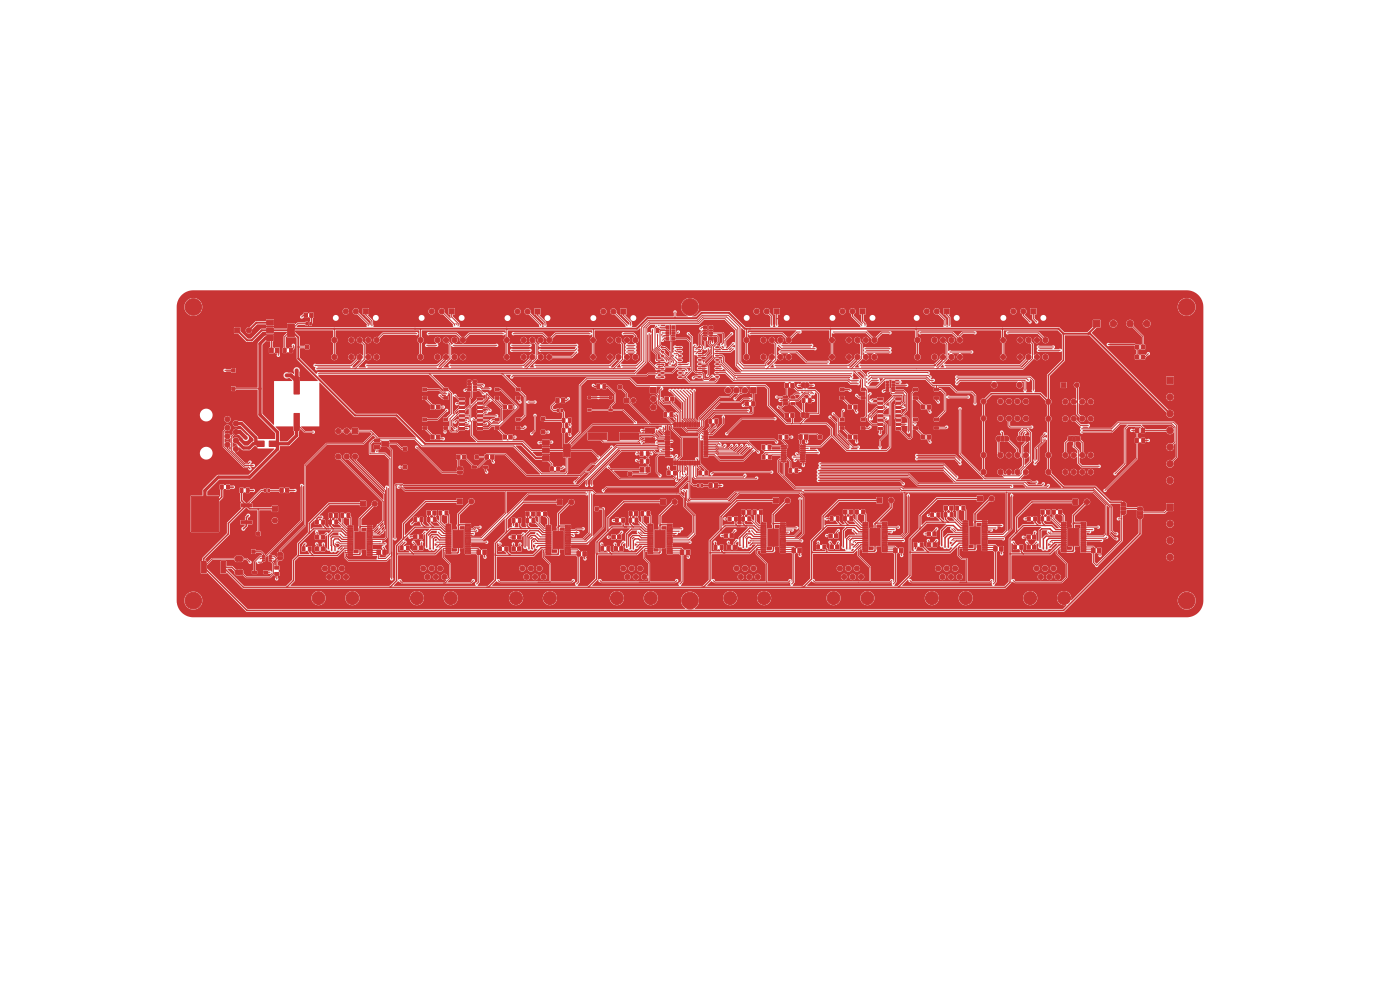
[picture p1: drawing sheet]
<svg xmlns="http://www.w3.org/2000/svg" width="420mm" height="297mm" viewBox="0 0 420 297" stroke-linecap="round" stroke-linejoin="round" font-family="sans-serif">
<g fill="#c83434" stroke="#c83434" stroke-width=".3">
<path d="M109 92.6h1.5v1.5h-1.5z"/>
<path d="M350 113h2v2h-2z"/>
<path d="M72 146.3h.9v1.3h-.9z"/>
<path d="M73.9 146.3h.9v1.3h-.9z"/>
<path d="M276.4 121.4h1.1v1.2h-1.1z"/>
<path d="M278.1 121.4h1.1v1.2h-1.1z"/>
<path d="M149.6 163.9h.8v1.2h-.8z"/>
<path d="M151.4 163.9h.9v1.2h-.9z"/>
<path d="M315.7 152.9h.9v1.2h-.9z"/>
<path d="M317.6 152.9h.8v1.2h-.8z"/>
<path d="M252.1 125.3h1.2v.8h-1.2z"/>
<path d="M252.1 127.9h1.2v.8h-1.2z"/>
<path d="M258.4 127.9h1.1v.8h-1.1z"/>
<path d="M258.4 125.3h1.1v.8h-1.1z"/>
<path d="M124.1 155.1h.9v1.2h-.9z"/>
<path d="M126 155.1h.9v1.2h-.9z"/>
<path d="M78.7 166.5h.7v.4h-.7z"/>
<path d="M78.7 167.1h.7v.4h-.7z"/>
<path d="M78.7 167.8h.7v.4h-.7z"/>
<path d="M80.8 167.8h.6v.4h-.6z"/>
<path d="M80.8 167.1h.6v.4h-.6z"/>
<path d="M80.8 166.5h.6v.4h-.6z"/>
<path d="M305.4 130.9l.9-.2v1.5l-1-.2z"/>
<path d="M306.6 130.7h1v1.5h-1z"/>
<path d="M307.8 130.7l1 .3v.9l-.2 .3h-.8z"/>
<path d="M202 141.1h.9v1.3h-.9z"/>
<path d="M200.2 141.1h.8v1.3h-.8z"/>
<path d="M195.1 131.3h1.4v1.4h-1.4z"/>
<path d="M193.5 131.3h1.4v1.4h-1.4z"/>
<path d="M129.8 153.1h1.1v1.2h-1.1z"/>
<path d="M128.1 153.1h1.1v1.2h-1.1z"/>
<path d="M254.8 152.8h1v1.2h-1z"/>
<path d="M253.1 152.8h1v1.2h-1z"/>
<path d="M77 159.5h1v1h-1z"/>
<path d="M235 118.8h1.2l.1 .5h-1.3z"/>
<path d="M235 119.7h1.2l.1 .5-1.3 .1z"/>
<path d="M235 120.7h1.2l.1 .5h-1.3z"/>
<path d="M237.3 120.7h1.2v.5h-1.2z"/>
<path d="M237.3 118.8h1.2v.5h-1.2z"/>
<path d="M340.6 106.4h1.1v1.2h-1.1z"/>
<path d="M342.3 106.4h1.1v1.2h-1.1z"/>
<path d="M299.8 163.8h1.1v1.4h-1.1z"/>
<path d="M298.1 163.8h1.1v1.4h-1.1z"/>
<path d="M198.2 149.7h1.5v1.5h-1.5z"/>
<path d="M186.2 92.6h1.6v1.5h-1.6z"/>
<path d="M80 96h2v1.4h-2z"/>
<path d="M80 98.3h2v1.5h-2z"/>
<path d="M86.3 97.1h2v3.8h-2z"/>
<path d="M80 100.5h2v1.6h-2z"/>
<path d="M83.4 165.7l1.2-.1 .2 .9h-1.5z"/>
<path d="M83.3 166.8h1.5l-.1 .7-.3 .3-.9-.1z"/>
<path d="M102.2 153.9h.9v1.2h-.9z"/>
<path d="M104.1 153.9h.8v1.2h-.8z"/>
<path d="M283.2 92.6h1.6v1.5h-1.6z"/>
<path d="M81.7 151.7h1.5v1.6h-1.5z"/>
<path d="M245.5 130.5h1v1h-1z"/>
<path d="M124.1 160.2h1v1.3h-1z"/>
<path d="M125.8 160.2h1v1.3h-1z"/>
<path d="M153.6 160.4h1v1.2h-1z"/>
<path d="M155.3 160.4h1v1.2h-1z"/>
<path d="M142.5 136.5h1v1h-1z"/>
<path d="M233.6 130.4h.9v1.2h-.9z"/>
<path d="M235.5 130.4h.9v1.2h-.9z"/>
<path d="M293.2 148.7h1.5v1.5h-1.5z"/>
<path d="M284.9 151.7h1v1.2h-1z"/>
<path d="M283.2 151.7h1v1.2h-1z"/>
<path d="M313.9 152.9h1v1.2h-1z"/>
<path d="M312.2 152.9h1v1.2h-1z"/>
<path d="M174.8 165.3h1.1v1.4h-1.1z"/>
<path d="M173.1 165.3h1.1v1.4h-1.1z"/>
<path d="M94.6 160.4h1.1v1.2h-1.1z"/>
<path d="M96.3 160.4h1.1v1.2h-1.1z"/>
<path d="M240.6 119.4h.9v1.2h-.9z"/>
<path d="M242.5 119.4h.9v1.2h-.9z"/>
<path d="M199.1 123.6h.9v1.3h-.9z"/>
<path d="M201 123.6h.8v1.3h-.8z"/>
<path d="M69.5 116h1v1h-1z"/>
<path d="M80.9 104.3h1.1v1.4h-1.1z"/>
<path d="M82.6 104.3h1.1v1.4h-1.1z"/>
<path d="M222.5 154.9h.8v1.3h-.8z"/>
<path d="M224.3 154.9h.9v1.3h-.9z"/>
<path d="M225.2 116.2h1.6v1.6h-1.6z"/>
<path d="M283.2 153.6h.9v1.3h-.9z"/>
<path d="M285.1 153.6h.8v1.3h-.8z"/>
<path d="M150.9 121.4h1v1.2h-1z"/>
<path d="M152.6 121.4h1v1.2h-1z"/>
<path d="M217.3 159.9h1v1.3h-1z"/>
<path d="M219 159.9h1v1.3h-1z"/>
<path d="M183.6 160.3h1v1.2h-1z"/>
<path d="M185.3 160.3h1v1.2h-1z"/>
<path d="M239.6 130.3h1.1v1.4h-1.1z"/>
<path d="M241.3 130.3h1.1v1.4h-1.1z"/>
<path d="M137.8 119.2h1.5v.7h-1.5z"/>
<path d="M137.8 120.5h1.5v.7h-1.5z"/>
<path d="M137.8 121.8h1.5v.6h-1.5z"/>
<path d="M137.8 123h1.5v.7h-1.5z"/>
<path d="M137.8 124.3h1.5v.7h-1.5z"/>
<path d="M137.8 125.6h1.5v.6h-1.5z"/>
<path d="M137.8 126.8h1.5v.7h-1.5z"/>
<path d="M137.8 128.1h1.5v.7h-1.5z"/>
<path d="M143.2 128.1h1.6v.7h-1.6z"/>
<path d="M143.2 126.8h1.6v.7h-1.6z"/>
<path d="M143.2 125.6h1.6v.6h-1.6z"/>
<path d="M143.2 124.3h1.6v.7h-1.6z"/>
<path d="M143.2 123h1.6v.7h-1.6z"/>
<path d="M143.2 121.8h1.6v.6h-1.6z"/>
<path d="M143.2 120.5h1.6v.7h-1.6z"/>
<path d="M143.2 119.2h1.6v.7h-1.6z"/>
<path d="M329.2 164.3h1.1v1.4h-1.1z"/>
<path d="M327.5 164.3h1v1.4h-1z"/>
<path d="M179 115.2h.9v1.3h-.9z"/>
<path d="M180.9 115.2h.8v1.3h-.8z"/>
<path d="M340.6 103.4h1.1v1.2h-1.1z"/>
<path d="M342.3 103.4h1.1v1.2h-1.1z"/>
<path d="M185.5 115.5h1v1h-1z"/>
<path d="M304.1 163.4h.8v1.2h-.8z"/>
<path d="M305.9 163.4h.9v1.2h-.9z"/>
<path d="M153.6 155.4h.9v1.2h-.9z"/>
<path d="M155.5 155.4h.9v1.2h-.9z"/>
<path d="M249.1 154.8h.8v1.2h-.8z"/>
<path d="M250.9 154.8h.9v1.2h-.9z"/>
<path d="M350 151h2v2h-2z"/>
<path d="M162.4 129h1v1h-1z"/>
<path d="M94.6 163.9h1.1v1.2h-1.1z"/>
<path d="M96.3 163.9h1.1v1.2h-1.1z"/>
<path d="M308.1 160.4h1v1.2h-1z"/>
<path d="M309.8 160.4h1v1.2h-1z"/>
<path d="M178.5 152h1v1h-1z"/>
<path d="M126.8 125.3h1.2v.8h-1.2z"/>
<path d="M126.8 127.9h1.2v.8h-1.2z"/>
<path d="M133.1 127.9h1.2v.8h-1.2z"/>
<path d="M133.1 125.3h1.2v.8h-1.2z"/>
<path d="M66.3 168.3h1.4v3.4h-1.4z"/>
<path d="M60.4 168.3h1.5v3.4h-1.5z"/>
<path d="M320.6 130.9l.9-.2v1.5l-1-.2z"/>
<path d="M321.7 130.7h1v1.5h-1z"/>
<path d="M323 130.7l.9 .3 .1 .9-.3 .3h-.7z"/>
<path d="M79.1 171.1h1.2v.8h-1.2z"/>
<path d="M75.8 171.1h1.2v.8h-1.2z"/>
<path d="M286.7 151.6h.9v1.3h-.9z"/>
<path d="M288.6 151.6h.8v1.3h-.8z"/>
<path d="M199.7 129.1h1.1v.3h-1.1z"/>
<path d="M199.7 129.6h1.1v.3h-1.1z"/>
<path d="M199.7 130.1h1.1v.3h-1.1z"/>
<path d="M199.7 130.6h1.1v.3h-1.1z"/>
<path d="M199.7 131.1h1.1v.3h-1.1z"/>
<path d="M199.7 131.6h1.1v.3h-1.1z"/>
<path d="M199.7 132.1h1.1v.3h-1.1z"/>
<path d="M199.7 132.6h1.1v.3h-1.1z"/>
<path d="M199.7 133.1h1.1v.3h-1.1z"/>
<path d="M199.7 133.6h1.1v.3h-1.1z"/>
<path d="M199.7 134.1h1.1v.3h-1.1z"/>
<path d="M199.7 134.6h1.1v.3h-1.1z"/>
<path d="M199.7 135.1h1.1v.3h-1.1z"/>
<path d="M199.7 135.6h1.1v.3h-1.1z"/>
<path d="M199.7 136.1h1.1v.3h-1.1z"/>
<path d="M199.7 136.6h1.1v.3h-1.1z"/>
<path d="M202.1 138.2h.3v1.1h-.3z"/>
<path d="M202.6 138.2h.3v1.1h-.3z"/>
<path d="M203.1 138.2h.3v1.1h-.3z"/>
<path d="M203.6 138.2h.3v1.1h-.3z"/>
<path d="M204.1 138.2h.3v1.1h-.3z"/>
<path d="M204.6 138.2h.3v1.1h-.3z"/>
<path d="M205.1 138.2h.3v1.1h-.3z"/>
<path d="M205.6 138.2h.3v1.1h-.3z"/>
<path d="M206.1 138.2h.3v1.1h-.3z"/>
<path d="M206.6 138.2h.3v1.1h-.3z"/>
<path d="M207.1 138.2h.3v1.1h-.3z"/>
<path d="M207.6 138.2h.3v1.1h-.3z"/>
<path d="M208.1 138.2h.3v1.1h-.3z"/>
<path d="M208.6 138.2h.3v1.1h-.3z"/>
<path d="M209.1 138.2h.3v1.1h-.3z"/>
<path d="M209.6 138.2h.3v1.1h-.3z"/>
<path d="M211.2 136.6h1.1v.3h-1.1z"/>
<path d="M211.2 136.1h1.1v.3h-1.1z"/>
<path d="M211.2 135.6h1.1v.3h-1.1z"/>
<path d="M211.2 135.1h1.1v.3h-1.1z"/>
<path d="M211.2 134.6h1.1v.3h-1.1z"/>
<path d="M211.2 134.1h1.1v.3h-1.1z"/>
<path d="M211.2 133.6h1.1v.3h-1.1z"/>
<path d="M211.2 133.1h1.1v.3h-1.1z"/>
<path d="M211.2 132.6h1.1v.3h-1.1z"/>
<path d="M211.2 132.1h1.1v.3h-1.1z"/>
<path d="M211.2 131.6h1.1v.3h-1.1z"/>
<path d="M211.2 131.1h1.1v.3h-1.1z"/>
<path d="M211.2 130.6h1.1v.3h-1.1z"/>
<path d="M211.2 130.1h1.1v.3h-1.1z"/>
<path d="M211.2 129.6h1.1v.3h-1.1z"/>
<path d="M211.2 129.1h1.1v.3h-1.1z"/>
<path d="M209.6 126.7h.3v1.1h-.3z"/>
<path d="M209.1 126.7h.3v1.1h-.3z"/>
<path d="M208.6 126.7h.3v1.1h-.3z"/>
<path d="M208.1 126.7h.3v1.1h-.3z"/>
<path d="M207.6 126.7h.3v1.1h-.3z"/>
<path d="M207.1 126.7h.3v1.1h-.3z"/>
<path d="M206.6 126.7h.3v1.1h-.3z"/>
<path d="M206.1 126.7h.3v1.1h-.3z"/>
<path d="M205.6 126.7h.3v1.1h-.3z"/>
<path d="M205.1 126.7h.3v1.1h-.3z"/>
<path d="M204.6 126.7h.3v1.1h-.3z"/>
<path d="M204.1 126.7h.3v1.1h-.3z"/>
<path d="M203.6 126.7h.3v1.1h-.3z"/>
<path d="M203.1 126.7h.3v1.1h-.3z"/>
<path d="M202.6 126.7h.3v1.1h-.3z"/>
<path d="M202.1 126.7h.3v1.1h-.3z"/>
<path d="M192.2 153.3h.9v1.3h-.9z"/>
<path d="M194.1 153.3h.8v1.3h-.8z"/>
<path d="M186 129.7h5.6v2.1h-5.6z"/>
<path d="M176.4 129.7h5.6v2.1h-5.6z"/>
<path d="M218.5 154.9h.8v1.3h-.8z"/>
<path d="M220.3 154.9h.9v1.3h-.9z"/>
<path d="M148.5 116.3h1.2v.8h-1.2z"/>
<path d="M148.5 118.9h1.2v.8h-1.2z"/>
<path d="M154.8 118.9h1.2v.8h-1.2z"/>
<path d="M154.8 116.3h1.2v.8h-1.2z"/>
<path d="M193.9 135.4h.9v1.2h-.9z"/>
<path d="M192 135.4h.9v1.2h-.9z"/>
<path d="M274 116.3h1.2v.8h-1.2z"/>
<path d="M274 118.9h1.2v.8h-1.2z"/>
<path d="M280.3 118.9h1.2v.8h-1.2z"/>
<path d="M280.3 116.3h1.2v.8h-1.2z"/>
<path d="M258 92.6h1.5v1.5h-1.5z"/>
<path d="M128.1 155.1h.9v1.2h-.9z"/>
<path d="M130 155.1h.9v1.2h-.9z"/>
<path d="M236.6 140.4h.9v1.2h-.9z"/>
<path d="M238.5 140.4h.9v1.2h-.9z"/>
<path d="M228.6 136.4h.9v1.2h-.9z"/>
<path d="M230.5 136.4h.9v1.2h-.9z"/>
<path d="M120.1 163.6h.8v1.3h-.8z"/>
<path d="M121.9 163.6h.9v1.3h-.9z"/>
<path d="M252 116.3h1.2v.8h-1.2z"/>
<path d="M252 118.9h1.2v.8h-1.2z"/>
<path d="M258.3 118.9h1.2v.8h-1.2z"/>
<path d="M258.3 116.3h1.2v.8h-1.2z"/>
<path d="M256.6 152.8h.9v1.2h-.9z"/>
<path d="M258.5 152.8h.8v1.2h-.8z"/>
<path d="M114.8 164.8h1.1v1.4h-1.1z"/>
<path d="M113.1 164.8h1.1v1.4h-1.1z"/>
<path d="M80.4 146.6h.4v.8h-.4z"/>
<path d="M79.2 146.6h.5v.8h-.5z"/>
<path d="M218.2 163.4h1v1.3h-1z"/>
<path d="M219.9 163.4h1v1.3h-1z"/>
<path d="M190.3 153.3h1.1v1.2h-1.1z"/>
<path d="M188.6 153.3h1.1v1.2h-1.1z"/>
<path d="M279.2 153.6h.9v1.3h-.9z"/>
<path d="M281.1 153.6h.8v1.3h-.8z"/>
<path d="M121 134h1v1h-1z"/>
<path d="M167.2 149.7h1.5v1.6h-1.5z"/>
<path d="M150.9 130.4h1v1.2h-1z"/>
<path d="M152.6 130.4h1v1.2h-1z"/>
<path d="M341.4 152.1l1.1-.1 .3 .9h-1.6z"/>
<path d="M341.2 153.2h1.6v1h-1.6z"/>
<path d="M341.2 154.5h1.6l-.1 .7-.3 .3-.9-.1z"/>
<path d="M188.5 141.5h1v1h-1z"/>
<path d="M195.1 128.3h1.4v1.4h-1.4z"/>
<path d="M193.5 128.3h1.4v1.4h-1.4z"/>
<path d="M85.7 146.4h1v1.2h-1z"/>
<path d="M84 146.4h1v1.2h-1z"/>
<path d="M308.2 154.9h.9v1.2h-.9z"/>
<path d="M310.1 154.9h.8v1.2h-.8z"/>
<path d="M162.4 125h1v1h-1z"/>
<path d="M184.2 163.8h1v1.2h-1z"/>
<path d="M185.9 163.8h1v1.2h-1z"/>
<path d="M258.8 156.6h1.5v.4h-1.5z"/>
<path d="M258.8 157.2h1.5v.4h-1.5z"/>
<path d="M258.8 157.9h1.5v.4h-1.5z"/>
<path d="M258.8 158.5h1.5v.4h-1.5z"/>
<path d="M258.8 159.2h1.5v.4h-1.5z"/>
<path d="M258.8 159.8h1.5v.5h-1.5z"/>
<path d="M258.8 160.5h1.5v.4h-1.5z"/>
<path d="M258.8 161.1h1.5v.5h-1.5z"/>
<path d="M258.8 161.7h1.5v.5h-1.5z"/>
<path d="M258.8 162.4h1.5v.5h-1.5z"/>
<path d="M258.8 163h1.5v.5h-1.5z"/>
<path d="M258.8 163.7h1.5v.5h-1.5z"/>
<path d="M258.8 164.3h1.5v.5h-1.5z"/>
<path d="M258.8 165h1.5v.5h-1.5z"/>
<path d="M264.7 165h1.5v.5h-1.5z"/>
<path d="M264.7 164.3h1.5v.5h-1.5z"/>
<path d="M264.7 163.7h1.5v.5h-1.5z"/>
<path d="M264.7 163h1.5v.5h-1.5z"/>
<path d="M264.7 162.4h1.5v.5h-1.5z"/>
<path d="M264.7 161.7h1.5v.5h-1.5z"/>
<path d="M264.7 161.1h1.5v.5h-1.5z"/>
<path d="M264.7 160.5h1.5v.4h-1.5z"/>
<path d="M264.7 159.8h1.5v.5h-1.5z"/>
<path d="M264.7 159.2h1.5v.4h-1.5z"/>
<path d="M264.7 158.5h1.5v.4h-1.5z"/>
<path d="M264.7 157.9h1.5v.4h-1.5z"/>
<path d="M264.7 157.2h1.5v.4h-1.5z"/>
<path d="M264.7 156.6h1.5v.4h-1.5z"/>
<path d="M260.9 158.4h3.2v5.2h-3.2z"/>
<path d="M75.5 164.8h1v1h-1z"/>
<path d="M205.8 164.8h1.1v1.4h-1.1z"/>
<path d="M204.1 164.8h1.1v1.4h-1.1z"/>
<path d="M98.6 155.9h.8v1.2h-.8z"/>
<path d="M100.4 155.9h.9v1.2h-.9z"/>
<path d="M193.9 137.6h.9v1.3h-.9z"/>
<path d="M192 137.6h.9v1.3h-.9z"/>
<path d="M91.7 103.5h1v1h-1z"/>
<path d="M230.4 133.4h.9v1.2h-.9z"/>
<path d="M228.6 133.4h.8v1.2h-.8z"/>
<path d="M211.1 97.6h.8v1h-.8z"/>
<path d="M211.1 98.9h.8v.4h-.8z"/>
<path d="M211.1 99.6h.8v.4h-.8z"/>
<path d="M211.1 100.3h.8v.4h-.8z"/>
<path d="M211.1 101h.8v1h-.8z"/>
<path d="M212.8 101h.9v1h-.9z"/>
<path d="M212.8 100.3h.9v.4h-.9z"/>
<path d="M212.8 99.6h.9v.4h-.9z"/>
<path d="M212.8 98.9h.9v.4h-.9z"/>
<path d="M212.8 97.6h.9v1h-.9z"/>
<path d="M245 163.3h.9v1.3h-.9z"/>
<path d="M246.9 163.3h.8v1.3h-.8z"/>
<path d="M66.1 145.3h.9v1.3h-.9z"/>
<path d="M68 145.3h.8v1.3h-.8z"/>
<path d="M157.7 155.4h.9v1.2h-.9z"/>
<path d="M159.6 155.4h.8v1.2h-.8z"/>
<path d="M88.2 123.9h1.6v5.1h-1.6z"/>
<path d="M88.2 113h1.6v5.1h-1.6z"/>
<path d="M70.4 98.2h1.5v1.6h-1.5z"/>
<path d="M94.6 155.9h.9v1.2h-.9z"/>
<path d="M96.5 155.9h.9v1.2h-.9z"/>
<path d="M104.3 157.6h1.5v.4h-1.5z"/>
<path d="M104.3 158.2h1.5v.4h-1.5z"/>
<path d="M104.3 158.9h1.5v.4h-1.5z"/>
<path d="M104.3 159.5h1.5v.4h-1.5z"/>
<path d="M104.3 160.2h1.5v.4h-1.5z"/>
<path d="M104.3 160.8h1.5v.5h-1.5z"/>
<path d="M104.3 161.5h1.5v.4h-1.5z"/>
<path d="M104.3 162.1h1.5v.5h-1.5z"/>
<path d="M104.3 162.7h1.5v.5h-1.5z"/>
<path d="M104.3 163.4h1.5v.5h-1.5z"/>
<path d="M104.3 164h1.5v.5h-1.5z"/>
<path d="M104.3 164.7h1.5v.5h-1.5z"/>
<path d="M104.3 165.3h1.5v.5h-1.5z"/>
<path d="M104.3 166h1.5v.5h-1.5z"/>
<path d="M110.2 166h1.5v.5h-1.5z"/>
<path d="M110.2 165.3h1.5v.5h-1.5z"/>
<path d="M110.2 164.7h1.5v.5h-1.5z"/>
<path d="M110.2 164h1.5v.5h-1.5z"/>
<path d="M110.2 163.4h1.5v.5h-1.5z"/>
<path d="M110.2 162.7h1.5v.5h-1.5z"/>
<path d="M110.2 162.1h1.5v.5h-1.5z"/>
<path d="M110.2 161.5h1.5v.4h-1.5z"/>
<path d="M110.2 160.8h1.5v.5h-1.5z"/>
<path d="M110.2 160.2h1.5v.4h-1.5z"/>
<path d="M110.2 159.5h1.5v.4h-1.5z"/>
<path d="M110.2 158.9h1.5v.4h-1.5z"/>
<path d="M110.2 158.2h1.5v.4h-1.5z"/>
<path d="M110.2 157.6h1.5v.4h-1.5z"/>
<path d="M106.4 159.4h3.1v5.2h-3.1z"/>
<path d="M80.8 132.2h2.1v1.6h-2.1z"/>
<path d="M77.1 132.2h2.1v1.6h-2.1z"/>
<path d="M254.4 121.4h1.1v1.2h-1.1z"/>
<path d="M256.1 121.4h1.1v1.2h-1.1z"/>
<path d="M269.8 164.3h1.1v1.4h-1.1z"/>
<path d="M268.1 164.3h1.1v1.4h-1.1z"/>
<path d="M134.7 92.6h1.6v1.5h-1.6z"/>
<path d="M212.6 125.6h.9v1.3h-.9z"/>
<path d="M214.5 125.6h.8v1.3h-.8z"/>
<path d="M162.8 131.9h2v1.6h-2z"/>
<path d="M162.8 134.2h2v1.6h-2z"/>
<path d="M169.1 133.1h2v3.8h-2z"/>
<path d="M162.8 136.5h2v1.6h-2z"/>
<path d="M328 96h2v2h-2z"/>
<path d="M249 163.3h1v1.2h-1z"/>
<path d="M250.7 163.3h1v1.2h-1z"/>
<path d="M105.8 128.4h1.5v1.6h-1.5z"/>
<path d="M263.3 119.2h1.5v.7h-1.5z"/>
<path d="M263.3 120.5h1.5v.7h-1.5z"/>
<path d="M263.3 121.8h1.5v.6h-1.5z"/>
<path d="M263.3 123h1.5v.7h-1.5z"/>
<path d="M263.3 124.3h1.5v.7h-1.5z"/>
<path d="M263.3 125.6h1.5v.6h-1.5z"/>
<path d="M263.3 126.8h1.5v.7h-1.5z"/>
<path d="M263.3 128.1h1.5v.7h-1.5z"/>
<path d="M268.7 128.1h1.6v.7h-1.6z"/>
<path d="M268.7 126.8h1.6v.7h-1.6z"/>
<path d="M268.7 125.6h1.6v.6h-1.6z"/>
<path d="M268.7 124.3h1.6v.7h-1.6z"/>
<path d="M268.7 123h1.6v.7h-1.6z"/>
<path d="M268.7 121.8h1.6v.6h-1.6z"/>
<path d="M268.7 120.5h1.6v.7h-1.6z"/>
<path d="M268.7 119.2h1.6v.7h-1.6z"/>
<path d="M129.2 130.4h1v1.2h-1z"/>
<path d="M130.9 130.4h1v1.2h-1z"/>
<path d="M228.3 156.7h1.4v.4h-1.4z"/>
<path d="M228.3 157.3h1.4v.5h-1.4z"/>
<path d="M228.3 158h1.4v.4h-1.4z"/>
<path d="M228.3 158.6h1.4v.5h-1.4z"/>
<path d="M228.3 159.3h1.4v.4h-1.4z"/>
<path d="M228.3 159.9h1.4v.5h-1.4z"/>
<path d="M228.3 160.6h1.4v.4h-1.4z"/>
<path d="M228.3 161.2h1.4v.5h-1.4z"/>
<path d="M228.3 161.9h1.4v.4h-1.4z"/>
<path d="M228.3 162.5h1.4v.5h-1.4z"/>
<path d="M228.3 163.2h1.4v.4h-1.4z"/>
<path d="M228.3 163.8h1.4v.5h-1.4z"/>
<path d="M228.3 164.5h1.4v.4h-1.4z"/>
<path d="M228.3 165.1h1.4v.5h-1.4z"/>
<path d="M234.1 165.1h1.5v.5h-1.5z"/>
<path d="M234.1 164.5h1.5v.4h-1.5z"/>
<path d="M234.1 163.8h1.5v.5h-1.5z"/>
<path d="M234.1 163.2h1.5v.4h-1.5z"/>
<path d="M234.1 162.5h1.5v.5h-1.5z"/>
<path d="M234.1 161.9h1.5v.4h-1.5z"/>
<path d="M234.1 161.2h1.5v.5h-1.5z"/>
<path d="M234.1 160.6h1.5v.4h-1.5z"/>
<path d="M234.1 159.9h1.5v.5h-1.5z"/>
<path d="M234.1 159.3h1.5v.4h-1.5z"/>
<path d="M234.1 158.6h1.5v.5h-1.5z"/>
<path d="M234.1 158h1.5v.4h-1.5z"/>
<path d="M234.1 157.3h1.5v.5h-1.5z"/>
<path d="M234.1 156.7h1.5v.4h-1.5z"/>
<path d="M230.4 158.5h3.1v5.2h-3.1z"/>
<path d="M159.4 153.4h1v1.2h-1z"/>
<path d="M157.7 153.4h1v1.2h-1z"/>
<path d="M137.2 149.5h1.5v1.5h-1.5z"/>
<path d="M195.1 116.1h1.7v1.7h-1.7z"/>
<path d="M72.3 156.1h3.2v.9h-3.2z"/>
<path d="M72.3 151h3.2v.9h-3.2z"/>
<path d="M57.4 148.7h8.2v10.6h-8.2z"/>
<path d="M226 152.9h.8v1.3h-.8z"/>
<path d="M227.8 152.9h.9v1.3h-.9z"/>
<path d="M140.3 114h.8l.1 .6h-.9z"/>
<path d="M140.3 114.9h.8l.1 .5h-.9z"/>
<path d="M140.3 115.7h.8l.1 .5h-.9z"/>
<path d="M140.3 116.5h.8l.1 .5-.9 .1z"/>
<path d="M142.1 116.5h.8v.5l-.8 .1z"/>
<path d="M142.1 115.7h.8v.5h-.8z"/>
<path d="M142.1 114.9h.8v.5h-.8z"/>
<path d="M142.1 114h.8v.6h-.8z"/>
<path d="M167.1 122.6h.5v.8h-.5z"/>
<path d="M168.3 122.6h.4v.8h-.4z"/>
<path d="M108.2 150.2h1.5v1.5h-1.5z"/>
<path d="M340.6 128.4h1.1v1.2h-1.1z"/>
<path d="M342.3 128.4h1.1v1.2h-1.1z"/>
<path d="M276.4 130.4h1.1v1.2h-1.1z"/>
<path d="M278.1 130.4h1.1v1.2h-1.1z"/>
<path d="M90.6 163.9h.9v1.2h-.9z"/>
<path d="M92.5 163.9h.9v1.2h-.9z"/>
<path d="M145.5 136.4h1v1.2h-1z"/>
<path d="M147.2 136.4h1v1.2h-1z"/>
<path d="M232.2 92.6h1.6v1.5h-1.6z"/>
<path d="M211.5 141.1h.8v1.3h-.8z"/>
<path d="M209.6 141.1h.9v1.3h-.9z"/>
<path d="M129.2 121.4h1v1.2h-1z"/>
<path d="M130.9 121.4h1v1.2h-1z"/>
<path d="M278.1 159.4h1.1v1.2h-1.1z"/>
<path d="M279.8 159.4h1.1v1.2h-1.1z"/>
<path d="M254.4 130.4h1.1v1.2h-1.1z"/>
<path d="M256.1 130.4h1.1v1.2h-1.1z"/>
<path d="M188.6 155.3h.9v1.3h-.9z"/>
<path d="M190.5 155.3h.9v1.3h-.9z"/>
<path d="M265.8 114.2h.9v.6h-.9z"/>
<path d="M265.8 115.1h.8l.1 .5h-.9z"/>
<path d="M265.8 115.9h.8l.1 .5h-.9z"/>
<path d="M265.8 116.7h.9v.6h-.9z"/>
<path d="M267.6 116.7h.8v.5l-.8 .1z"/>
<path d="M267.6 115.9h.8v.5h-.8z"/>
<path d="M267.6 115.1h.8v.5h-.8z"/>
<path d="M267.6 114.2h.8v.6h-.8z"/>
<path d="M91.2 93.9h1v1.2h-1z"/>
<path d="M92.9 93.9h1v1.2h-1z"/>
<path d="M168.6 125.4h.9v1.2h-.9z"/>
<path d="M170.5 125.4h.9v1.2h-.9z"/>
<path d="M210.3 145.1h.5v.8h-.5z"/>
<path d="M209.2 145.1h.5v.8h-.5z"/>
<path d="M232 149.3h1.5v1.5h-1.5z"/>
<path d="M318.4 114.7h1.4v1.4h-1.4z"/>
<path d="M248.6 160h1.1v1.2h-1.1z"/>
<path d="M250.3 160h1.1v1.2h-1.1z"/>
<path d="M112.3 131.6h1.6v.9h-1.6z"/>
<path d="M114.5 132.3h2.2v1.4h-2.2z"/>
<path d="M112.3 133.5h1.6v.9h-1.6z"/>
<path d="M163.8 157.4h1.4v.5h-1.4z"/>
<path d="M163.8 158.1h1.4v.4h-1.4z"/>
<path d="M163.8 158.7h1.4v.5h-1.4z"/>
<path d="M163.8 159.4h1.4v.4h-1.4z"/>
<path d="M163.8 160h1.4v.5h-1.4z"/>
<path d="M163.8 160.7h1.4v.4h-1.4z"/>
<path d="M163.8 161.3h1.4v.5h-1.4z"/>
<path d="M163.8 162h1.4v.4h-1.4z"/>
<path d="M163.8 162.6h1.4v.5h-1.4z"/>
<path d="M163.8 163.3h1.4v.4h-1.4z"/>
<path d="M163.8 163.9h1.4v.5h-1.4z"/>
<path d="M163.8 164.6h1.4v.4h-1.4z"/>
<path d="M163.8 165.2h1.4v.5h-1.4z"/>
<path d="M163.8 165.9h1.4v.4h-1.4z"/>
<path d="M169.6 165.9h1.5v.4h-1.5z"/>
<path d="M169.6 165.2h1.5v.5h-1.5z"/>
<path d="M169.6 164.6h1.5v.4h-1.5z"/>
<path d="M169.6 163.9h1.5v.5h-1.5z"/>
<path d="M169.6 163.3h1.5v.4h-1.5z"/>
<path d="M169.6 162.6h1.5v.5h-1.5z"/>
<path d="M169.6 162h1.5v.4h-1.5z"/>
<path d="M169.6 161.3h1.5v.5h-1.5z"/>
<path d="M169.6 160.7h1.5v.4h-1.5z"/>
<path d="M169.6 160h1.5v.5h-1.5z"/>
<path d="M169.6 159.4h1.5v.4h-1.5z"/>
<path d="M169.6 158.7h1.5v.5h-1.5z"/>
<path d="M169.6 158.1h1.5v.4h-1.5z"/>
<path d="M169.6 157.4h1.5v.5h-1.5z"/>
<path d="M165.9 159.3h3.1v5.2h-3.1z"/>
<path d="M100.3 153.9h1.1v1.2h-1.1z"/>
<path d="M98.6 153.9h1.1v1.2h-1.1z"/>
<path d="M199.5 118.9h1v1.3h-1z"/>
<path d="M201.2 118.9h1v1.3h-1z"/>
<path d="M126.8 116.3h1.2v.8h-1.2z"/>
<path d="M126.8 118.9h1.2v.8h-1.2z"/>
<path d="M133.1 118.9h1.2v.8h-1.2z"/>
<path d="M133.1 116.3h1.2v.8h-1.2z"/>
<path d="M153.6 163.9h1v1.2h-1z"/>
<path d="M155.3 163.9h1v1.2h-1z"/>
<path d="M312.2 154.9h.9v1.2h-.9z"/>
<path d="M314.1 154.9h.8v1.2h-.8z"/>
<path d="M214.3 144.9h1.1v1.2h-1.1z"/>
<path d="M212.6 144.9h1.1v1.2h-1.1z"/>
<path d="M121 139.5h1v1h-1z"/>
<path d="M133.8 157h1.4v.5h-1.4z"/>
<path d="M133.8 157.7h1.4v.5h-1.4z"/>
<path d="M133.8 158.3h1.4v.5h-1.4z"/>
<path d="M133.8 159h1.4v.5h-1.4z"/>
<path d="M133.8 159.6h1.4v.5h-1.4z"/>
<path d="M133.8 160.3h1.4v.4h-1.4z"/>
<path d="M133.8 160.9h1.4v.5h-1.4z"/>
<path d="M133.8 161.6h1.4v.4h-1.4z"/>
<path d="M133.8 162.3h1.4v.4h-1.4z"/>
<path d="M133.8 162.9h1.4v.4h-1.4z"/>
<path d="M133.8 163.6h1.4v.4h-1.4z"/>
<path d="M133.8 164.2h1.4v.4h-1.4z"/>
<path d="M133.8 164.9h1.4v.4h-1.4z"/>
<path d="M133.8 165.5h1.4v.4h-1.4z"/>
<path d="M139.6 165.5h1.5v.4h-1.5z"/>
<path d="M139.6 164.9h1.5v.4h-1.5z"/>
<path d="M139.6 164.2h1.5v.4h-1.5z"/>
<path d="M139.6 163.6h1.5v.4h-1.5z"/>
<path d="M139.6 162.9h1.5v.4h-1.5z"/>
<path d="M139.6 162.3h1.5v.4h-1.5z"/>
<path d="M139.6 161.6h1.5v.4h-1.5z"/>
<path d="M139.6 160.9h1.5v.5h-1.5z"/>
<path d="M139.6 160.3h1.5v.4h-1.5z"/>
<path d="M139.6 159.6h1.5v.5h-1.5z"/>
<path d="M139.6 159h1.5v.5h-1.5z"/>
<path d="M139.6 158.3h1.5v.5h-1.5z"/>
<path d="M139.6 157.7h1.5v.5h-1.5z"/>
<path d="M139.6 157h1.5v.5h-1.5z"/>
<path d="M135.9 158.9h3.1v5.2h-3.1z"/>
<path d="M180.2 163.8h.9v1.2h-.9z"/>
<path d="M182.1 163.8h.8v1.2h-.8z"/>
<path d="M168.6 128.4h.9v1.2h-.9z"/>
<path d="M170.5 128.4h.9v1.2h-.9z"/>
<path d="M214.2 163.4h.9v1.3h-.9z"/>
<path d="M216.1 163.4h.8v1.3h-.8z"/>
<path d="M176.3 118.9h1v.5h-1z"/>
<path d="M182.7 118.9h1v.5h-1z"/>
<path d="M176.3 122.6h1v.5h-1z"/>
<path d="M182.7 122.6h1v.5h-1z"/>
<path d="M288.8 156h1.5v.5h-1.5z"/>
<path d="M288.8 156.7h1.5v.5h-1.5z"/>
<path d="M288.8 157.3h1.5v.5h-1.5z"/>
<path d="M288.8 158h1.5v.5h-1.5z"/>
<path d="M288.8 158.6h1.5v.5h-1.5z"/>
<path d="M288.8 159.3h1.5v.4h-1.5z"/>
<path d="M288.8 159.9h1.5v.5h-1.5z"/>
<path d="M288.8 160.6h1.5v.4h-1.5z"/>
<path d="M288.8 161.3h1.5v.4h-1.5z"/>
<path d="M288.8 161.9h1.5v.4h-1.5z"/>
<path d="M288.8 162.6h1.5v.4h-1.5z"/>
<path d="M288.8 163.2h1.5v.4h-1.5z"/>
<path d="M288.8 163.9h1.5v.4h-1.5z"/>
<path d="M288.8 164.5h1.5v.4h-1.5z"/>
<path d="M294.7 164.5h1.5v.4h-1.5z"/>
<path d="M294.7 163.9h1.5v.4h-1.5z"/>
<path d="M294.7 163.2h1.5v.4h-1.5z"/>
<path d="M294.7 162.6h1.5v.4h-1.5z"/>
<path d="M294.7 161.9h1.5v.4h-1.5z"/>
<path d="M294.7 161.3h1.5v.4h-1.5z"/>
<path d="M294.7 160.6h1.5v.4h-1.5z"/>
<path d="M294.7 159.9h1.5v.5h-1.5z"/>
<path d="M294.7 159.3h1.5v.4h-1.5z"/>
<path d="M294.7 158.6h1.5v.5h-1.5z"/>
<path d="M294.7 158h1.5v.5h-1.5z"/>
<path d="M294.7 157.3h1.5v.5h-1.5z"/>
<path d="M294.7 156.7h1.5v.5h-1.5z"/>
<path d="M294.7 156h1.5v.5h-1.5z"/>
<path d="M290.9 157.9h3.2v5.2h-3.2z"/>
<path d="M124.1 163.6h1v1.2h-1z"/>
<path d="M125.8 163.6h1v1.2h-1z"/>
<path d="M336.4 150.8l1.1-.1 .2 .9h-1.4z"/>
<path d="M336.3 151.9h1.4v1h-1.4z"/>
<path d="M336.3 153.2h1.4v.7l-.3 .3-.9-.1z"/>
<path d="M192 140h1.2v1.5h-1.2z"/>
<path d="M193.8 140h1.1v1.5h-1.1z"/>
<path d="M85 104.4h.9v1.2h-.9z"/>
<path d="M86.9 104.4h.8v1.2h-.8z"/>
<path d="M278.2 162.7h1v1.2h-1z"/>
<path d="M279.9 162.7h1v1.2h-1z"/>
<path d="M263.1 149.2h1.5v1.5h-1.5z"/>
<path d="M253.1 154.8h.8v1.2h-.8z"/>
<path d="M254.9 154.8h.9v1.2h-.9z"/>
<path d="M144.8 164.8h1.1v1.4h-1.1z"/>
<path d="M143.1 164.8h1.1v1.4h-1.1z"/>
<path d="M137.4 140l1.1-.1 .3 1h-1.6z"/>
<path d="M137.2 141.2h1.6l-.1 .7-.3 .2h-.9z"/>
<path d="M321.8 149.7h1.5v1.5h-1.5z"/>
<path d="M82.4 169.7h1.3v.9h-1.3z"/>
<path d="M82.4 171.6h1.3v.8h-1.3z"/>
<path d="M194.3 157h1.5v.5h-1.5z"/>
<path d="M194.3 157.7h1.5v.5h-1.5z"/>
<path d="M194.3 158.3h1.5v.5h-1.5z"/>
<path d="M194.3 159h1.5v.5h-1.5z"/>
<path d="M194.3 159.6h1.5v.5h-1.5z"/>
<path d="M194.3 160.3h1.5v.4h-1.5z"/>
<path d="M194.3 160.9h1.5v.5h-1.5z"/>
<path d="M194.3 161.6h1.5v.4h-1.5z"/>
<path d="M194.3 162.3h1.5v.4h-1.5z"/>
<path d="M194.3 162.9h1.5v.4h-1.5z"/>
<path d="M194.3 163.6h1.5v.4h-1.5z"/>
<path d="M194.3 164.2h1.5v.4h-1.5z"/>
<path d="M194.3 164.9h1.5v.4h-1.5z"/>
<path d="M194.3 165.5h1.5v.4h-1.5z"/>
<path d="M200.2 165.5h1.5v.4h-1.5z"/>
<path d="M200.2 164.9h1.5v.4h-1.5z"/>
<path d="M200.2 164.2h1.5v.4h-1.5z"/>
<path d="M200.2 163.6h1.5v.4h-1.5z"/>
<path d="M200.2 162.9h1.5v.4h-1.5z"/>
<path d="M200.2 162.3h1.5v.4h-1.5z"/>
<path d="M200.2 161.6h1.5v.4h-1.5z"/>
<path d="M200.2 160.9h1.5v.5h-1.5z"/>
<path d="M200.2 160.3h1.5v.4h-1.5z"/>
<path d="M200.2 159.6h1.5v.5h-1.5z"/>
<path d="M200.2 159h1.5v.5h-1.5z"/>
<path d="M200.2 158.3h1.5v.5h-1.5z"/>
<path d="M200.2 157.7h1.5v.5h-1.5z"/>
<path d="M200.2 157h1.5v.5h-1.5z"/>
<path d="M196.4 158.9h3.2v5.2h-3.2z"/>
<path d="M199.8 97.6h.9v1h-.9z"/>
<path d="M199.8 98.9h.9v.4h-.9z"/>
<path d="M199.8 99.6h.9v.4h-.9z"/>
<path d="M199.8 100.3h.9v.4h-.9z"/>
<path d="M199.8 101h.9v1h-.9z"/>
<path d="M201.6 101h.8v1h-.8z"/>
<path d="M201.6 100.3h.8v.4h-.8z"/>
<path d="M201.6 99.6h.8v.4h-.8z"/>
<path d="M201.6 98.9h.8v.4h-.8z"/>
<path d="M201.6 97.6h.8v1h-.8z"/>
<path d="M70.7 166.9l.8-.2v1.6l-.9-.3z"/>
<path d="M71.8 166.7l1 .3v.9l-.3 .3-.7 .1z"/>
<path d="M237.2 123.9h1v1.2h-1z"/>
<path d="M235.5 123.9h1v1.2h-1z"/>
<path d="M240.6 123.8l.8-.1v1.5l-.9-.2z"/>
<path d="M241.7 123.7l.9 .2 .1 .9-.3 .4h-.7z"/>
<path d="M131.6 153.1h.9v1.2h-.9z"/>
<path d="M133.5 153.1h.9v1.2h-.9z"/>
<path d="M145.1 139.6h1.2v.8h-1.2z"/>
<path d="M141.7 139.6h1.2v.8h-1.2z"/>
<path d="M340.6 131.4h.9v1.2h-.9z"/>
<path d="M342.5 131.4h.9v1.2h-.9z"/>
<path d="M161.2 153.4h.9v1.2h-.9z"/>
<path d="M163.1 153.4h.8v1.2h-.8z"/>
<path d="M239.3 164.3h1.1v1.4h-1.1z"/>
<path d="M237.6 164.3h1.1v1.4h-1.1z"/>
<path d="M224.2 152.9h1v1.3h-1z"/>
<path d="M222.5 152.9h1v1.3h-1z"/>
<path d="M165.1 139.9h.9v1.2h-.9z"/>
<path d="M167 139.9h.9v1.2h-.9z"/>
<path d="M274 125.3h1.2v.8h-1.2z"/>
<path d="M274 127.9h1.2v.8h-1.2z"/>
<path d="M280.3 127.9h1.2v.8h-1.2z"/>
<path d="M280.3 125.3h1.2v.8h-1.2z"/>
<path d="M308.1 163.4h1v1.2h-1z"/>
<path d="M309.8 163.4h1v1.2h-1z"/>
<path d="M92.9 96.6h.5v.8h-.5z"/>
<path d="M91.8 96.6h.4v.8h-.4z"/>
<path d="M148.5 125.3h1.2v.8h-1.2z"/>
<path d="M148.5 127.9h1.2v.8h-1.2z"/>
<path d="M154.8 127.9h1.2v.8h-1.2z"/>
<path d="M154.8 125.3h1.2v.8h-1.2z"/>
<path d="M168.4 119.4h1v1.2h-1z"/>
<path d="M166.7 119.4h1v1.2h-1z"/>
<path d="M184.6 155.3h.9v1.3h-.9z"/>
<path d="M186.5 155.3h.9v1.3h-.9z"/>
<path d="M318.4 156.6h1.5v.4h-1.5z"/>
<path d="M318.4 157.2h1.5v.4h-1.5z"/>
<path d="M318.4 157.9h1.5v.4h-1.5z"/>
<path d="M318.4 158.5h1.5v.4h-1.5z"/>
<path d="M318.4 159.2h1.5v.4h-1.5z"/>
<path d="M318.4 159.8h1.5v.5h-1.5z"/>
<path d="M318.4 160.5h1.5v.4h-1.5z"/>
<path d="M318.4 161.1h1.5v.5h-1.5z"/>
<path d="M318.4 161.7h1.5v.5h-1.5z"/>
<path d="M318.4 162.4h1.5v.5h-1.5z"/>
<path d="M318.4 163h1.5v.5h-1.5z"/>
<path d="M318.4 163.7h1.5v.5h-1.5z"/>
<path d="M318.4 164.3h1.5v.5h-1.5z"/>
<path d="M318.4 165h1.5v.5h-1.5z"/>
<path d="M324.3 165h1.5v.5h-1.5z"/>
<path d="M324.3 164.3h1.5v.5h-1.5z"/>
<path d="M324.3 163.7h1.5v.5h-1.5z"/>
<path d="M324.3 163h1.5v.5h-1.5z"/>
<path d="M324.3 162.4h1.5v.5h-1.5z"/>
<path d="M324.3 161.7h1.5v.5h-1.5z"/>
<path d="M324.3 161.1h1.5v.5h-1.5z"/>
<path d="M324.3 160.5h1.5v.4h-1.5z"/>
<path d="M324.3 159.8h1.5v.5h-1.5z"/>
<path d="M324.3 159.2h1.5v.4h-1.5z"/>
<path d="M324.3 158.5h1.5v.4h-1.5z"/>
<path d="M324.3 157.9h1.5v.4h-1.5z"/>
<path d="M324.3 157.2h1.5v.4h-1.5z"/>
<path d="M324.3 156.6h1.5v.4h-1.5z"/>
<path d="M320.5 158.4h3.1v5.2h-3.1z"/>
<path d="M69.5 110.5h1v1h-1z"/>
<path d="M70.7 170.9l.8-.2v1.6l-.9-.3z"/>
<path d="M71.8 170.7l1 .3v.9l-.3 .3-.7 .1z"/>
<path d="M299.1 130.9l.9-.2v1.5l-1-.2z"/>
<path d="M300.3 130.7h.9v1.5h-.9z"/>
<path d="M301.5 130.7l1 .3v.9l-.2 .3h-.8z"/>
<path d="M225.5 120.4h.9v1.2h-.9z"/>
<path d="M223.6 120.4h.9v1.2h-.9z"/>
<path d="M237.2 114.9h1v1.2h-1z"/>
<path d="M235.5 114.9h1v1.2h-1z"/>
<path d="M138.7 136.4h1v1.2h-1z"/>
<path d="M137 136.4h1v1.2h-1z"/>
<path d="M160.5 92.6h1.5v1.5h-1.5z"/>
<path d="M240.6 114.8l.8-.1v1.5l-.9-.2z"/>
<path d="M241.7 114.7l.9 .2 .1 .9-.3 .4h-.7z"/>
<path d="M274.2 162.6h.9v1.3h-.9z"/>
<path d="M276.1 162.6h.8v1.3h-.8z"/>
<path d="M234.4 133.6l1.4-.1 .1 .4h-1.4z"/>
<path d="M234.4 134.2h1.4l.1 .3-1.4 .1z"/>
<path d="M234.4 134.9l1.4-.1 .1 .4h-1.4z"/>
<path d="M234.4 135.5h1.4l.1 .3-1.4 .1z"/>
<path d="M234.4 136.2l1.4-.1 .1 .4h-1.4z"/>
<path d="M234.4 136.8h1.4l.1 .3-1.4 .1z"/>
<path d="M234.4 137.5l1.4-.1 .1 .4h-1.4z"/>
<path d="M234.4 138.1h1.4l.1 .3-1.4 .1z"/>
<path d="M240.2 138.1h1.3l.1 .3-1.4 .1z"/>
<path d="M240.2 137.5l1.3-.1 .1 .4h-1.4z"/>
<path d="M240.2 136.8h1.3l.1 .3-1.4 .1z"/>
<path d="M240.2 136.2l1.3-.1 .1 .4h-1.4z"/>
<path d="M240.2 135.5h1.3l.1 .3-1.4 .1z"/>
<path d="M240.2 134.9l1.3-.1 .1 .4h-1.4z"/>
<path d="M240.2 134.2h1.3l.1 .3-1.4 .1z"/>
<path d="M240.2 133.6l1.3-.1 .1 .4h-1.4z"/>
<path d="M187.3 119.3h1.4v1.4h-1.4z"/>
<path d="M309.2 92.6h1.6v1.5h-1.6z"/>
<circle cx="106.7" cy="93.3" r=".76"/>
<circle cx="103.7" cy="93.3" r=".76"/>
<circle cx="295" cy="125.4" r=".76"/>
<circle cx="300.1" cy="125.4" r=".76"/>
<circle cx="302.7" cy="125.4" r=".76"/>
<circle cx="305.2" cy="125.4" r=".76"/>
<circle cx="307.7" cy="125.4" r=".76"/>
<circle cx="307.7" cy="120.3" r=".76"/>
<circle cx="305.2" cy="120.3" r=".76"/>
<circle cx="302.7" cy="120.3" r=".76"/>
<circle cx="300.1" cy="120.3" r=".76"/>
<circle cx="295" cy="120.3" r=".76"/>
<circle cx="351" cy="119" r=".98"/>
<circle cx="351" cy="124" r=".98"/>
<circle cx="351" cy="129" r=".98"/>
<circle cx="351" cy="134" r=".98"/>
<circle cx="351" cy="139" r=".98"/>
<circle cx="351" cy="144" r=".98"/>
<circle cx="58" cy="180" r="2.5"/>
<circle cx="275.3" cy="107" r=".76"/>
<circle cx="280.3" cy="107" r=".76"/>
<circle cx="282.9" cy="107" r=".76"/>
<circle cx="285.4" cy="107" r=".76"/>
<circle cx="288" cy="107" r=".76"/>
<circle cx="288" cy="101.9" r=".76"/>
<circle cx="285.4" cy="101.9" r=".76"/>
<circle cx="282.9" cy="101.9" r=".76"/>
<circle cx="280.3" cy="101.9" r=".76"/>
<circle cx="275.3" cy="101.9" r=".76"/>
<circle cx="100.3" cy="107" r=".76"/>
<circle cx="105.4" cy="107" r=".76"/>
<circle cx="107.9" cy="107" r=".76"/>
<circle cx="110.5" cy="107" r=".76"/>
<circle cx="113" cy="107" r=".76"/>
<circle cx="113" cy="101.9" r=".76"/>
<circle cx="110.5" cy="101.9" r=".76"/>
<circle cx="107.9" cy="101.9" r=".76"/>
<circle cx="105.4" cy="101.9" r=".76"/>
<circle cx="100.3" cy="101.9" r=".76"/>
<circle cx="202.4" cy="150.4" r=".76"/>
<circle cx="184" cy="93.4" r=".76"/>
<circle cx="181" cy="93.4" r=".76"/>
<circle cx="281" cy="93.3" r=".76"/>
<circle cx="278" cy="93.3" r=".76"/>
<circle cx="82.5" cy="156" r=".76"/>
<circle cx="68.2" cy="125.7" r=".76"/>
<circle cx="70.8" cy="126.9" r=".76"/>
<circle cx="68.2" cy="128.2" r=".76"/>
<circle cx="70.8" cy="129.5" r=".76"/>
<circle cx="68.2" cy="130.7" r=".76"/>
<circle cx="70.8" cy="132" r=".76"/>
<circle cx="68.2" cy="133.3" r=".76"/>
<circle cx="70.8" cy="134.5" r=".76"/>
<circle cx="297.5" cy="149.4" r=".76"/>
<circle cx="223.9" cy="107" r=".76"/>
<circle cx="229" cy="107" r=".76"/>
<circle cx="231.5" cy="107" r=".76"/>
<circle cx="234.1" cy="107" r=".76"/>
<circle cx="236.6" cy="107" r=".76"/>
<circle cx="236.6" cy="101.9" r=".76"/>
<circle cx="234.1" cy="101.9" r=".76"/>
<circle cx="231.5" cy="101.9" r=".76"/>
<circle cx="229" cy="101.9" r=".76"/>
<circle cx="223.9" cy="101.9" r=".76"/>
<circle cx="223.5" cy="117" r=".83"/>
<circle cx="220.9" cy="117" r=".83"/>
<circle cx="218.4" cy="117" r=".83"/>
<circle cx="351" cy="157" r=".98"/>
<circle cx="351" cy="162" r=".98"/>
<circle cx="351" cy="167" r=".98"/>
<circle cx="58" cy="92" r="2.5"/>
<circle cx="356" cy="180" r="2.5"/>
<circle cx="295" cy="141.5" r=".76"/>
<circle cx="300.1" cy="141.5" r=".76"/>
<circle cx="302.7" cy="141.5" r=".76"/>
<circle cx="305.2" cy="141.5" r=".76"/>
<circle cx="307.7" cy="141.5" r=".76"/>
<circle cx="307.7" cy="136.4" r=".76"/>
<circle cx="305.2" cy="136.4" r=".76"/>
<circle cx="302.7" cy="136.4" r=".76"/>
<circle cx="300.1" cy="136.4" r=".76"/>
<circle cx="295" cy="136.4" r=".76"/>
<circle cx="356" cy="92" r="2.5"/>
<circle cx="207" cy="92" r="2.5"/>
<circle cx="255.7" cy="93.3" r=".76"/>
<circle cx="252.7" cy="93.3" r=".76"/>
<circle cx="300.9" cy="107" r=".76"/>
<circle cx="306" cy="107" r=".76"/>
<circle cx="308.5" cy="107" r=".76"/>
<circle cx="311.1" cy="107" r=".76"/>
<circle cx="313.6" cy="107" r=".76"/>
<circle cx="313.6" cy="101.9" r=".76"/>
<circle cx="311.1" cy="101.9" r=".76"/>
<circle cx="308.5" cy="101.9" r=".76"/>
<circle cx="306" cy="101.9" r=".76"/>
<circle cx="300.9" cy="101.9" r=".76"/>
<circle cx="126.2" cy="107" r=".76"/>
<circle cx="131.3" cy="107" r=".76"/>
<circle cx="133.8" cy="107" r=".76"/>
<circle cx="136.3" cy="107" r=".76"/>
<circle cx="138.9" cy="107" r=".76"/>
<circle cx="138.9" cy="101.9" r=".76"/>
<circle cx="136.3" cy="101.9" r=".76"/>
<circle cx="133.8" cy="101.9" r=".76"/>
<circle cx="131.3" cy="101.9" r=".76"/>
<circle cx="126.2" cy="101.9" r=".76"/>
<circle cx="314.5" cy="141.5" r=".76"/>
<circle cx="319.6" cy="141.5" r=".76"/>
<circle cx="322.1" cy="141.5" r=".76"/>
<circle cx="324.7" cy="141.5" r=".76"/>
<circle cx="327.2" cy="141.5" r=".76"/>
<circle cx="327.2" cy="136.4" r=".76"/>
<circle cx="324.7" cy="136.4" r=".76"/>
<circle cx="322.1" cy="136.4" r=".76"/>
<circle cx="319.6" cy="136.4" r=".76"/>
<circle cx="314.5" cy="136.4" r=".76"/>
<circle cx="171.4" cy="150.5" r=".76"/>
<circle cx="177.9" cy="107" r=".76"/>
<circle cx="183" cy="107" r=".76"/>
<circle cx="185.5" cy="107" r=".76"/>
<circle cx="188.1" cy="107" r=".76"/>
<circle cx="190.6" cy="107" r=".76"/>
<circle cx="190.6" cy="101.9" r=".76"/>
<circle cx="188.1" cy="101.9" r=".76"/>
<circle cx="185.5" cy="101.9" r=".76"/>
<circle cx="183" cy="101.9" r=".76"/>
<circle cx="177.9" cy="101.9" r=".76"/>
<circle cx="207" cy="180" r="2.5"/>
<circle cx="298.2" cy="115.4" r=".8"/>
<circle cx="305.9" cy="115.4" r=".8"/>
<circle cx="74.7" cy="99" r=".76"/>
<circle cx="314.5" cy="125.5" r=".76"/>
<circle cx="319.6" cy="125.5" r=".76"/>
<circle cx="322.1" cy="125.5" r=".76"/>
<circle cx="324.7" cy="125.5" r=".76"/>
<circle cx="327.2" cy="125.5" r=".76"/>
<circle cx="327.2" cy="120.4" r=".76"/>
<circle cx="324.7" cy="120.4" r=".76"/>
<circle cx="322.1" cy="120.4" r=".76"/>
<circle cx="319.6" cy="120.4" r=".76"/>
<circle cx="314.5" cy="120.4" r=".76"/>
<circle cx="132.5" cy="93.3" r=".76"/>
<circle cx="129.5" cy="93.3" r=".76"/>
<circle cx="334" cy="97" r=".98"/>
<circle cx="339" cy="97" r=".97"/>
<circle cx="344" cy="97" r=".98"/>
<circle cx="106.5" cy="136.8" r=".79"/>
<circle cx="104" cy="136.8" r=".79"/>
<circle cx="101.5" cy="136.8" r=".79"/>
<circle cx="101.5" cy="129.2" r=".79"/>
<circle cx="104" cy="129.2" r=".79"/>
<circle cx="141.4" cy="150.3" r=".76"/>
<circle cx="196" cy="119.5" r=".85"/>
<circle cx="196" cy="122.1" r=".85"/>
<circle cx="112.4" cy="151" r=".76"/>
<circle cx="230" cy="93.3" r=".76"/>
<circle cx="227" cy="93.3" r=".76"/>
<circle cx="236.3" cy="150" r=".76"/>
<circle cx="323" cy="115.4" r=".7"/>
<circle cx="267.3" cy="149.9" r=".76"/>
<circle cx="152" cy="107" r=".76"/>
<circle cx="157.1" cy="107" r=".76"/>
<circle cx="159.7" cy="107" r=".76"/>
<circle cx="162.2" cy="107" r=".76"/>
<circle cx="164.7" cy="107" r=".76"/>
<circle cx="164.7" cy="101.9" r=".76"/>
<circle cx="162.2" cy="101.9" r=".76"/>
<circle cx="159.7" cy="101.9" r=".76"/>
<circle cx="157.1" cy="101.9" r=".76"/>
<circle cx="152" cy="101.9" r=".76"/>
<circle cx="326.1" cy="150.4" r=".76"/>
<circle cx="249.6" cy="107" r=".76"/>
<circle cx="254.7" cy="107" r=".76"/>
<circle cx="257.2" cy="107" r=".76"/>
<circle cx="259.8" cy="107" r=".76"/>
<circle cx="262.3" cy="107" r=".76"/>
<circle cx="262.3" cy="101.9" r=".76"/>
<circle cx="259.8" cy="101.9" r=".76"/>
<circle cx="257.2" cy="101.9" r=".76"/>
<circle cx="254.7" cy="101.9" r=".76"/>
<circle cx="249.6" cy="101.9" r=".76"/>
<circle cx="158.2" cy="93.4" r=".76"/>
<circle cx="155.2" cy="93.4" r=".76"/>
<circle cx="190" cy="120" r=".66"/>
<circle cx="307" cy="93.3" r=".76"/>
<circle cx="304" cy="93.3" r=".76"/>
<circle cx="187" cy="170.4" r=".76"/>
<circle cx="188.2" cy="172.9" r=".76"/>
<circle cx="189.5" cy="170.4" r=".76"/>
<circle cx="190.8" cy="172.9" r=".76"/>
<circle cx="192" cy="170.4" r=".76"/>
<circle cx="193.3" cy="172.9" r=".76"/>
<circle cx="185.1" cy="179.3" r="1.93"/>
<circle cx="195.2" cy="179.3" r="1.93"/>
<circle cx="97.5" cy="170.4" r=".76"/>
<circle cx="98.7" cy="172.9" r=".76"/>
<circle cx="100" cy="170.4" r=".76"/>
<circle cx="101.3" cy="172.9" r=".76"/>
<circle cx="102.5" cy="170.4" r=".76"/>
<circle cx="103.8" cy="172.9" r=".76"/>
<circle cx="95.6" cy="179.3" r="1.93"/>
<circle cx="105.7" cy="179.3" r="1.93"/>
<circle cx="156.7" cy="170.4" r=".76"/>
<circle cx="158" cy="172.9" r=".76"/>
<circle cx="159.3" cy="170.4" r=".76"/>
<circle cx="160.5" cy="172.9" r=".76"/>
<circle cx="161.8" cy="170.4" r=".76"/>
<circle cx="163.1" cy="172.9" r=".76"/>
<circle cx="154.8" cy="179.3" r="1.93"/>
<circle cx="165" cy="179.3" r="1.93"/>
<circle cx="127" cy="170.4" r=".76"/>
<circle cx="128.2" cy="172.9" r=".76"/>
<circle cx="129.5" cy="170.4" r=".76"/>
<circle cx="130.8" cy="172.9" r=".76"/>
<circle cx="132" cy="170.4" r=".76"/>
<circle cx="133.3" cy="172.9" r=".76"/>
<circle cx="125.1" cy="179.3" r="1.93"/>
<circle cx="135.2" cy="179.3" r="1.93"/>
<circle cx="221" cy="170.4" r=".76"/>
<circle cx="222.2" cy="172.9" r=".76"/>
<circle cx="223.5" cy="170.4" r=".76"/>
<circle cx="224.8" cy="172.9" r=".76"/>
<circle cx="226" cy="170.4" r=".76"/>
<circle cx="227.3" cy="172.9" r=".76"/>
<circle cx="219.1" cy="179.3" r="1.93"/>
<circle cx="229.2" cy="179.3" r="1.93"/>
<circle cx="281.5" cy="170.4" r=".76"/>
<circle cx="282.7" cy="172.9" r=".76"/>
<circle cx="284" cy="170.4" r=".76"/>
<circle cx="285.3" cy="172.9" r=".76"/>
<circle cx="286.5" cy="170.4" r=".76"/>
<circle cx="287.8" cy="172.9" r=".76"/>
<circle cx="279.6" cy="179.3" r="1.93"/>
<circle cx="289.7" cy="179.3" r="1.93"/>
<circle cx="252" cy="170.4" r=".76"/>
<circle cx="253.2" cy="172.9" r=".76"/>
<circle cx="254.5" cy="170.4" r=".76"/>
<circle cx="255.8" cy="172.9" r=".76"/>
<circle cx="257" cy="170.4" r=".76"/>
<circle cx="258.3" cy="172.9" r=".76"/>
<circle cx="250.1" cy="179.3" r="1.93"/>
<circle cx="260.2" cy="179.3" r="1.93"/>
<circle cx="311" cy="170.4" r=".76"/>
<circle cx="312.2" cy="172.9" r=".76"/>
<circle cx="313.5" cy="170.4" r=".76"/>
<circle cx="314.8" cy="172.9" r=".76"/>
<circle cx="316" cy="170.4" r=".76"/>
<circle cx="317.3" cy="172.9" r=".76"/>
<circle cx="309.1" cy="179.3" r="1.93"/>
<circle cx="319.2" cy="179.3" r="1.93"/>
<circle cx="280.4" cy="109.5" r=".15"/>
</g>
<g fill="none" stroke="#c83434" stroke-width=".55">
<path d="M198.4 104.1h.7M198.4 105.4h.7M198.4 106.7h.7M198.4 108h.7M198.4 109.2h.7M198.4 110.5h.7M198.4 111.8h.7M198.4 113h.7M203.7 104.1h.7M203.7 105.4h.7M203.7 106.7h.7M203.7 108h.7"/>
<path d="M203.7 109.2h.7M203.7 110.5h.7M203.7 111.8h.7M203.7 113h.7M209.5 104.1h.7M209.5 105.3h.7M209.5 106.6h.7M209.5 107.9h.7M209.5 109.1h.7M209.5 110.4h.7M209.5 111.7h.7M209.5 112.9h.7"/>
<path d="M214.8 104.1h.7M214.8 105.3h.7M214.8 106.6h.7M214.8 107.9h.7M214.8 109.1h.7M214.8 110.4h.7M214.8 111.7h.7M214.8 112.9h.7"/>
</g>
<g fill="#ececec" stroke="#ececec" stroke-width=".3">
<circle cx="94" cy="129.5" r=".3"/>
<circle cx="125" cy="134" r=".3"/>
<circle cx="292.5" cy="156.5" r=".37"/>
<circle cx="167.5" cy="166" r=".38"/>
<circle cx="184.5" cy="163" r=".3"/>
<circle cx="137.5" cy="165.5" r=".38"/>
<circle cx="83" cy="173.5" r=".3"/>
<circle cx="307.5" cy="155.5" r=".3"/>
<circle cx="322" cy="165" r=".37"/>
<circle cx="223" cy="121.5" r=".3"/>
<circle cx="245.5" cy="162.5" r=".3"/>
<circle cx="322.2" cy="133.8" r=".3"/>
<circle cx="264" cy="130" r=".3"/>
<circle cx="191" cy="136" r=".3"/>
<circle cx="330" cy="166.5" r=".3"/>
<circle cx="67.5" cy="111" r=".3"/>
<circle cx="217.5" cy="155.5" r=".3"/>
<circle cx="277.5" cy="160" r=".3"/>
<circle cx="73.8" cy="131.2" r=".75"/>
<circle cx="88" cy="103.5" r=".3"/>
<circle cx="154" cy="157.5" r=".3"/>
<circle cx="164.5" cy="129.5" r=".3"/>
<circle cx="244" cy="120" r=".3"/>
<circle cx="83.5" cy="106.5" r=".3"/>
<circle cx="75" cy="138.5" r=".3"/>
<circle cx="292.5" cy="164.5" r=".37"/>
<circle cx="170.5" cy="119.5" r=".3"/>
<circle cx="74.5" cy="154.5" r=".37"/>
<circle cx="108" cy="166" r=".38"/>
<circle cx="154.5" cy="122" r=".3"/>
<circle cx="200.5" cy="140" r=".3"/>
<circle cx="344.5" cy="106" r=".3"/>
<circle cx="123.5" cy="157" r=".3"/>
<circle cx="120" cy="140" r=".3"/>
<circle cx="300.5" cy="129.5" r=".3"/>
<circle cx="197" cy="113" r=".3"/>
<circle cx="344.5" cy="132" r=".3"/>
<circle cx="70" cy="146" r=".3"/>
<circle cx="88.5" cy="147" r=".3"/>
<circle cx="216.5" cy="145.5" r=".3"/>
<circle cx="169" cy="140" r=".3"/>
<circle cx="262.5" cy="157" r=".37"/>
<circle cx="146" cy="141.5" r=".3"/>
<circle cx="90.5" cy="95" r=".3"/>
<circle cx="150" cy="163" r=".3"/>
<circle cx="248" cy="155.5" r=".3"/>
<circle cx="257" cy="132.5" r=".3"/>
<circle cx="300.5" cy="166" r=".3"/>
<circle cx="184" cy="156" r=".3"/>
<circle cx="113" cy="135.4" r=".3"/>
<circle cx="248" cy="160.5" r=".3"/>
<circle cx="208" cy="113.2" r=".3"/>
<circle cx="279" cy="132.5" r=".3"/>
<circle cx="91.5" cy="163" r=".3"/>
<circle cx="270.5" cy="166.5" r=".3"/>
<circle cx="214.5" cy="128" r=".3"/>
<circle cx="242" cy="132.5" r=".3"/>
<circle cx="171" cy="127.5" r=".3"/>
<circle cx="78" cy="167.5" r=".3"/>
<circle cx="278.5" cy="162" r=".3"/>
<circle cx="278.5" cy="154.5" r=".3"/>
<circle cx="124" cy="162.5" r=".3"/>
<circle cx="140.3" cy="128.4" r=".3"/>
<circle cx="232" cy="165" r=".38"/>
<circle cx="198" cy="98" r=".3"/>
<circle cx="262.5" cy="165" r=".37"/>
<circle cx="244" cy="115.5" r=".3"/>
<circle cx="179.5" cy="119.1" r=".3"/>
<circle cx="206.5" cy="167" r=".3"/>
<circle cx="82" cy="167.5" r=".3"/>
<circle cx="214.5" cy="162.5" r=".3"/>
<circle cx="133" cy="122" r=".3"/>
<circle cx="76" cy="147" r=".3"/>
<circle cx="133" cy="131.5" r=".3"/>
<circle cx="209" cy="137.5" r=".3"/>
<circle cx="308" cy="162.5" r=".3"/>
<circle cx="307.5" cy="129.6" r=".3"/>
<circle cx="182.5" cy="161" r=".3"/>
<circle cx="95" cy="163" r=".3"/>
<circle cx="232" cy="157" r=".38"/>
<circle cx="287" cy="143" r=".3"/>
<circle cx="274.5" cy="164.5" r=".3"/>
<circle cx="279" cy="123.5" r=".3"/>
<circle cx="198" cy="157.5" r=".38"/>
<circle cx="234" cy="120" r=".3"/>
<circle cx="171" cy="130.5" r=".3"/>
<circle cx="165.5" cy="132.5" r=".3"/>
<circle cx="137.5" cy="157.5" r=".38"/>
<circle cx="123" cy="161" r=".3"/>
<circle cx="240" cy="141" r=".3"/>
<circle cx="198" cy="165.5" r=".38"/>
<circle cx="218.5" cy="162.5" r=".3"/>
<circle cx="161.7" cy="132.7" r=".3"/>
<circle cx="154" cy="163" r=".3"/>
<circle cx="178" cy="115.5" r=".3"/>
<circle cx="96.5" cy="155" r=".3"/>
<circle cx="265" cy="117.3" r=".3"/>
<circle cx="191" cy="138" r=".3"/>
<circle cx="175.5" cy="167.5" r=".3"/>
<circle cx="201.5" cy="134.8" r=".3"/>
<circle cx="213.5" cy="142" r=".3"/>
<circle cx="307" cy="161" r=".3"/>
<circle cx="240" cy="166.5" r=".3"/>
<circle cx="246" cy="139" r=".3"/>
<circle cx="192.5" cy="129" r=".3"/>
<circle cx="237.5" cy="131" r=".3"/>
<circle cx="86" cy="112.5" r=".75"/>
<circle cx="257" cy="123.5" r=".3"/>
<circle cx="154.5" cy="131" r=".3"/>
<circle cx="81" cy="171.5" r=".3"/>
<circle cx="249" cy="162.5" r=".3"/>
<circle cx="322" cy="157" r=".37"/>
<circle cx="304" cy="162.5" r=".3"/>
<circle cx="202.5" cy="125.3" r=".3"/>
<circle cx="210.3" cy="98.5" r=".3"/>
<circle cx="115" cy="164" r=".3"/>
<circle cx="73" cy="158.5" r=".38"/>
<circle cx="329.8" cy="139.8" r=".3"/>
<circle cx="139.5" cy="117" r=".3"/>
<circle cx="89" cy="111" r=".75"/>
<circle cx="192.5" cy="132.5" r=".3"/>
<circle cx="148" cy="138.5" r=".3"/>
<circle cx="216.5" cy="160.5" r=".3"/>
<circle cx="202.7" cy="137.5" r=".3"/>
<circle cx="180.5" cy="163" r=".3"/>
<circle cx="95" cy="159.5" r=".3"/>
<circle cx="167.5" cy="158" r=".38"/>
<circle cx="108" cy="158" r=".38"/>
<circle cx="153" cy="161" r=".3"/>
<circle cx="145.5" cy="167" r=".3"/>
<circle cx="242.5" cy="134.4" r=".3"/>
<circle cx="231.5" cy="141.5" r=".3"/>
<circle cx="121.5" cy="162.5" r=".3"/>
<circle cx="206.5" cy="100" r=".3"/>
<circle cx="202.5" cy="93.5" r=".3"/>
<circle cx="143" cy="175" r=".3"/>
<circle cx="182.5" cy="140" r=".3"/>
<circle cx="268" cy="175" r=".3"/>
<circle cx="334.5" cy="142" r=".3"/>
<circle cx="237.5" cy="175" r=".3"/>
<circle cx="335.5" cy="155.5" r=".3"/>
<circle cx="329" cy="169.5" r=".3"/>
<circle cx="113.5" cy="167.4" r=".3"/>
<circle cx="204" cy="175" r=".3"/>
<circle cx="173" cy="175" r=".3"/>
<circle cx="298" cy="175" r=".3"/>
<circle cx="179.5" cy="137" r=".3"/>
<circle cx="201.5" cy="132.2" r=".3"/>
<circle cx="190.6" cy="126.6" r=".3"/>
<circle cx="331.5" cy="147" r=".3"/>
<circle cx="226" cy="135" r=".3"/>
<circle cx="339.5" cy="129" r=".3"/>
<circle cx="183.5" cy="134" r=".3"/>
<circle cx="197" cy="132.8" r=".3"/>
<circle cx="90.5" cy="145.5" r=".3"/>
<circle cx="172.5" cy="144.5" r=".3"/>
<circle cx="134" cy="118" r=".3"/>
<circle cx="136.5" cy="118.5" r=".3"/>
<circle cx="134" cy="123" r=".3"/>
<circle cx="137" cy="121" r=".3"/>
<circle cx="187" cy="100" r=".3"/>
<circle cx="177" cy="100" r=".3"/>
<circle cx="205.1" cy="111.8" r=".3"/>
<circle cx="128.5" cy="100" r=".3"/>
<circle cx="154" cy="100" r=".3"/>
<circle cx="125" cy="100" r=".3"/>
<circle cx="151" cy="100" r=".3"/>
<circle cx="136.5" cy="128.5" r=".3"/>
<circle cx="197" cy="129" r=".3"/>
<circle cx="159.5" cy="130" r=".3"/>
<circle cx="145" cy="115.5" r=".3"/>
<circle cx="160.5" cy="124.5" r=".3"/>
<circle cx="136.5" cy="126.5" r=".3"/>
<circle cx="202.7" cy="124" r=".3"/>
<circle cx="140" cy="126" r=".3"/>
<circle cx="147.5" cy="126" r=".3"/>
<circle cx="146" cy="127" r=".3"/>
<circle cx="145" cy="118" r=".3"/>
<circle cx="149" cy="124.6" r=".3"/>
<circle cx="199" cy="128" r=".3"/>
<circle cx="146" cy="123.5" r=".3"/>
<circle cx="147" cy="116.5" r=".3"/>
<circle cx="198" cy="128.5" r=".3"/>
<circle cx="147" cy="123" r=".3"/>
<circle cx="147" cy="120" r=".3"/>
<circle cx="253" cy="123" r=".3"/>
<circle cx="261.5" cy="120" r=".3"/>
<circle cx="261" cy="118" r=".3"/>
<circle cx="255" cy="117" r=".3"/>
<circle cx="217.5" cy="103.7" r=".3"/>
<circle cx="225" cy="100" r=".3"/>
<circle cx="276" cy="99.7" r=".3"/>
<circle cx="267" cy="99.7" r=".3"/>
<circle cx="216.5" cy="110.4" r=".3"/>
<circle cx="240" cy="99.5" r=".3"/>
<circle cx="250" cy="99.5" r=".3"/>
<circle cx="219.5" cy="100" r=".3"/>
<circle cx="292.5" cy="99.7" r=".3"/>
<circle cx="302.2" cy="99.7" r=".3"/>
<circle cx="270" cy="114.5" r=".3"/>
<circle cx="261.4" cy="125.5" r=".3"/>
<circle cx="221" cy="133.5" r=".3"/>
<circle cx="266" cy="122" r=".3"/>
<circle cx="266" cy="125.5" r=".3"/>
<circle cx="264" cy="134" r=".3"/>
<circle cx="272" cy="115.5" r=".3"/>
<circle cx="225" cy="134" r=".3"/>
<circle cx="271.8" cy="127.2" r=".3"/>
<circle cx="274.5" cy="127" r=".3"/>
<circle cx="272.5" cy="129.5" r=".3"/>
<circle cx="224" cy="133.5" r=".3"/>
<circle cx="271" cy="122.1" r=".3"/>
<circle cx="222.5" cy="133.5" r=".3"/>
<circle cx="98.5" cy="164.5" r=".37"/>
<circle cx="102" cy="160" r=".3"/>
<circle cx="98" cy="160" r=".3"/>
<circle cx="99.5" cy="165" r=".37"/>
<circle cx="100.5" cy="165" r=".37"/>
<circle cx="101" cy="162.5" r=".3"/>
<circle cx="97" cy="163" r=".3"/>
<circle cx="101.5" cy="164.5" r=".37"/>
<circle cx="172" cy="174" r=".3"/>
<circle cx="117.5" cy="173.5" r=".3"/>
<circle cx="297.5" cy="174" r=".3"/>
<circle cx="267.5" cy="174" r=".3"/>
<circle cx="120" cy="174" r=".3"/>
<circle cx="214" cy="174" r=".3"/>
<circle cx="142" cy="174" r=".3"/>
<circle cx="180" cy="174" r=".3"/>
<circle cx="244" cy="174" r=".3"/>
<circle cx="237" cy="174" r=".3"/>
<circle cx="273" cy="174" r=".3"/>
<circle cx="149.5" cy="174" r=".3"/>
<circle cx="304" cy="174" r=".3"/>
<circle cx="203" cy="174" r=".3"/>
<circle cx="146" cy="162.5" r=".3"/>
<circle cx="330.5" cy="162" r=".3"/>
<circle cx="115.5" cy="163" r=".3"/>
<circle cx="181" cy="147" r=".3"/>
<circle cx="240.5" cy="162.1" r=".3"/>
<circle cx="181" cy="152.5" r=".3"/>
<circle cx="176.3" cy="162.7" r=".3"/>
<circle cx="207" cy="162.5" r=".3"/>
<circle cx="271" cy="162" r=".3"/>
<circle cx="301" cy="161.5" r=".3"/>
<circle cx="118.5" cy="161.5" r=".3"/>
<circle cx="114.2" cy="162.3" r=".3"/>
<circle cx="240" cy="149.5" r=".3"/>
<circle cx="119.5" cy="146" r=".3"/>
<circle cx="116" cy="146" r=".3"/>
<circle cx="240.9" cy="147.4" r=".3"/>
<circle cx="236.5" cy="159.5" r=".3"/>
<circle cx="202.9" cy="159.9" r=".3"/>
<circle cx="267.4" cy="159.4" r=".3"/>
<circle cx="297.4" cy="158.9" r=".3"/>
<circle cx="326.9" cy="159.4" r=".3"/>
<circle cx="114.6" cy="159.5" r=".3"/>
<circle cx="172" cy="160.5" r=".3"/>
<circle cx="142" cy="160" r=".3"/>
<circle cx="298.8" cy="158.2" r=".3"/>
<circle cx="114" cy="158.5" r=".3"/>
<circle cx="327.8" cy="158.7" r=".3"/>
<circle cx="173.4" cy="159.6" r=".3"/>
<circle cx="203.8" cy="159.2" r=".3"/>
<circle cx="143" cy="159" r=".3"/>
<circle cx="237.7" cy="158.9" r=".3"/>
<circle cx="268.3" cy="158.7" r=".3"/>
<circle cx="300.5" cy="157.5" r=".3"/>
<circle cx="204.5" cy="158.5" r=".3"/>
<circle cx="113.5" cy="157.5" r=".3"/>
<circle cx="329.5" cy="158" r=".3"/>
<circle cx="239" cy="158.2" r=".3"/>
<circle cx="269.5" cy="158" r=".3"/>
<circle cx="144" cy="158" r=".3"/>
<circle cx="175" cy="158.5" r=".3"/>
<circle cx="188" cy="164" r=".37"/>
<circle cx="191.5" cy="159.5" r=".3"/>
<circle cx="186.5" cy="159.5" r=".3"/>
<circle cx="189" cy="164.5" r=".37"/>
<circle cx="190" cy="164.5" r=".37"/>
<circle cx="187" cy="162.5" r=".3"/>
<circle cx="191" cy="162.5" r=".3"/>
<circle cx="191" cy="164" r=".38"/>
<circle cx="176" cy="145.5" r=".3"/>
<circle cx="176" cy="148" r=".3"/>
<circle cx="282.5" cy="163.5" r=".37"/>
<circle cx="281" cy="158.5" r=".3"/>
<circle cx="285.5" cy="158.5" r=".3"/>
<circle cx="283.5" cy="164" r=".37"/>
<circle cx="284.5" cy="164" r=".38"/>
<circle cx="281" cy="162" r=".3"/>
<circle cx="285.5" cy="162" r=".3"/>
<circle cx="285.5" cy="163.5" r=".37"/>
<circle cx="177.5" cy="145.5" r=".3"/>
<circle cx="177.5" cy="148" r=".3"/>
<circle cx="128" cy="164" r=".37"/>
<circle cx="127.5" cy="159.5" r=".3"/>
<circle cx="131.5" cy="159.5" r=".3"/>
<circle cx="129" cy="164.5" r=".37"/>
<circle cx="130" cy="164.5" r=".37"/>
<circle cx="131" cy="162.5" r=".3"/>
<circle cx="126.5" cy="162.5" r=".3"/>
<circle cx="131" cy="164" r=".37"/>
<circle cx="205" cy="147" r=".3"/>
<circle cx="198" cy="142.5" r=".3"/>
<circle cx="222" cy="163.5" r=".38"/>
<circle cx="220.5" cy="159" r=".3"/>
<circle cx="225.5" cy="159" r=".3"/>
<circle cx="223" cy="164" r=".38"/>
<circle cx="224" cy="164" r=".38"/>
<circle cx="221" cy="162" r=".3"/>
<circle cx="225" cy="162" r=".3"/>
<circle cx="225" cy="163.5" r=".38"/>
<circle cx="203" cy="144" r=".3"/>
<circle cx="206" cy="147" r=".3"/>
<circle cx="312" cy="164" r=".37"/>
<circle cx="310.5" cy="159.5" r=".3"/>
<circle cx="314.5" cy="159.5" r=".3"/>
<circle cx="313" cy="164.5" r=".37"/>
<circle cx="314" cy="164.5" r=".38"/>
<circle cx="311" cy="162.5" r=".3"/>
<circle cx="315" cy="162.5" r=".3"/>
<circle cx="315" cy="164" r=".37"/>
<circle cx="204" cy="143" r=".3"/>
<circle cx="245.5" cy="144" r=".3"/>
<circle cx="272.5" cy="148.5" r=".3"/>
<circle cx="271" cy="145" r=".3"/>
<circle cx="157.5" cy="164" r=".37"/>
<circle cx="157" cy="160" r=".3"/>
<circle cx="161" cy="160" r=".3"/>
<circle cx="158.7" cy="164.5" r=".37"/>
<circle cx="159.7" cy="164.5" r=".38"/>
<circle cx="156" cy="163" r=".3"/>
<circle cx="160.5" cy="162.9" r=".3"/>
<circle cx="161" cy="164" r=".37"/>
<circle cx="303.5" cy="145.8" r=".3"/>
<circle cx="303.5" cy="148.5" r=".3"/>
<circle cx="245.5" cy="143" r=".3"/>
<circle cx="205" cy="142.3" r=".3"/>
<circle cx="253" cy="164" r=".37"/>
<circle cx="251.5" cy="159" r=".3"/>
<circle cx="256" cy="159" r=".3"/>
<circle cx="254" cy="164.5" r=".37"/>
<circle cx="255" cy="164.5" r=".37"/>
<circle cx="251.5" cy="162.5" r=".3"/>
<circle cx="256" cy="162.5" r=".3"/>
<circle cx="256" cy="164" r=".37"/>
<circle cx="245.5" cy="142" r=".3"/>
<circle cx="332" cy="161" r=".3"/>
<circle cx="314.5" cy="145.5" r=".3"/>
<circle cx="205.5" cy="141.5" r=".3"/>
<circle cx="95" cy="110.5" r=".3"/>
<circle cx="311.5" cy="104" r=".3"/>
<circle cx="316" cy="104" r=".3"/>
<circle cx="75" cy="140.5" r=".3"/>
<circle cx="245" cy="135" r=".3"/>
<circle cx="309.5" cy="128" r=".3"/>
<circle cx="292.5" cy="121" r=".3"/>
<circle cx="95.5" cy="112" r=".3"/>
<circle cx="76" cy="139.5" r=".3"/>
<circle cx="245.5" cy="135.7" r=".3"/>
<circle cx="258" cy="109.5" r=".3"/>
<circle cx="318" cy="105" r=".3"/>
<circle cx="131.3" cy="109.5" r=".3"/>
<circle cx="280.5" cy="109.5" r=".3"/>
<circle cx="94.5" cy="109.5" r=".3"/>
<circle cx="232.5" cy="109.5" r=".3"/>
<circle cx="105.4" cy="109.5" r=".3"/>
<circle cx="160.5" cy="109.5" r=".3"/>
<circle cx="186.5" cy="109.5" r=".3"/>
<circle cx="283.5" cy="109.5" r=".3"/>
<circle cx="326.5" cy="127.5" r=".3"/>
<circle cx="229.7" cy="109.5" r=".3"/>
<circle cx="254.5" cy="109.5" r=".3"/>
<circle cx="183" cy="109.5" r=".3"/>
<circle cx="157" cy="109.5" r=".3"/>
<circle cx="135" cy="109.5" r=".3"/>
<circle cx="311.5" cy="105" r=".3"/>
<circle cx="110" cy="109.5" r=".3"/>
<circle cx="220.5" cy="119.5" r=".3"/>
<circle cx="217" cy="125" r=".3"/>
<circle cx="245.5" cy="141" r=".3"/>
<circle cx="313" cy="145" r=".3"/>
<circle cx="227" cy="143.3" r=".3"/>
<circle cx="111.6" cy="97.6" r=".3"/>
<circle cx="110.5" cy="97.6" r=".3"/>
<circle cx="133.5" cy="129.5" r=".3"/>
<circle cx="137.4" cy="97.6" r=".3"/>
<circle cx="136.3" cy="97.5" r=".3"/>
<circle cx="132" cy="118.5" r=".3"/>
<circle cx="163.5" cy="97.5" r=".3"/>
<circle cx="162.2" cy="97.5" r=".3"/>
<circle cx="157.5" cy="128" r=".3"/>
<circle cx="189.2" cy="97.5" r=".3"/>
<circle cx="188.1" cy="97.5" r=".3"/>
<circle cx="158.5" cy="120.5" r=".3"/>
<circle cx="160.5" cy="120.5" r=".3"/>
<circle cx="156" cy="120.5" r=".3"/>
<circle cx="233" cy="97.5" r=".3"/>
<circle cx="231.5" cy="97.5" r=".3"/>
<circle cx="257" cy="118.5" r=".3"/>
<circle cx="259.5" cy="97.5" r=".3"/>
<circle cx="258.5" cy="97.5" r=".3"/>
<circle cx="261" cy="128" r=".3"/>
<circle cx="284.7" cy="97.6" r=".3"/>
<circle cx="283.5" cy="97.6" r=".3"/>
<circle cx="284" cy="128" r=".3"/>
<circle cx="311" cy="96.5" r=".3"/>
<circle cx="309" cy="96.5" r=".3"/>
<circle cx="281.5" cy="120.5" r=".3"/>
<circle cx="290.5" cy="119" r=".3"/>
<circle cx="284.5" cy="119" r=".3"/>
<circle cx="255" cy="134" r=".3"/>
<circle cx="243" cy="118.5" r=".3"/>
<circle cx="275" cy="137.5" r=".3"/>
<circle cx="288" cy="139" r=".3"/>
<circle cx="313.5" cy="131.5" r=".3"/>
<circle cx="233.5" cy="122" r=".3"/>
<circle cx="310.5" cy="139" r=".3"/>
<circle cx="224.5" cy="123" r=".3"/>
<circle cx="324.5" cy="129.5" r=".3"/>
<circle cx="249" cy="125" r=".3"/>
<circle cx="275" cy="136.5" r=".3"/>
<circle cx="257.5" cy="134" r=".3"/>
<circle cx="310.5" cy="138" r=".3"/>
<circle cx="288" cy="138" r=".3"/>
<circle cx="313.5" cy="130" r=".3"/>
<circle cx="244" cy="118" r=".3"/>
<circle cx="233" cy="119" r=".3"/>
<circle cx="225" cy="119.5" r=".3"/>
<circle cx="324.5" cy="128.5" r=".3"/>
<circle cx="250" cy="124" r=".3"/>
<circle cx="198.5" cy="119.5" r=".3"/>
<circle cx="335" cy="161.5" r=".3"/>
<circle cx="335" cy="160" r=".3"/>
<circle cx="77.5" cy="168.5" r=".3"/>
<circle cx="75" cy="168.5" r=".3"/>
<circle cx="149" cy="103.5" r=".3"/>
<circle cx="136" cy="103.5" r=".3"/>
<circle cx="153.5" cy="103.5" r=".3"/>
<circle cx="202.5" cy="104" r=".3"/>
<circle cx="190.5" cy="103.5" r=".3"/>
<circle cx="162" cy="103.5" r=".3"/>
<circle cx="159" cy="103.5" r=".3"/>
<circle cx="188" cy="103.5" r=".3"/>
<circle cx="128" cy="103.5" r=".3"/>
<circle cx="173" cy="103.5" r=".3"/>
<circle cx="131" cy="103.5" r=".3"/>
<circle cx="190.5" cy="104.5" r=".3"/>
<circle cx="188" cy="104.5" r=".3"/>
<circle cx="202.5" cy="105" r=".3"/>
<circle cx="159" cy="105" r=".3"/>
<circle cx="153.5" cy="105" r=".3"/>
<circle cx="173" cy="104.5" r=".3"/>
<circle cx="162" cy="105" r=".3"/>
<circle cx="173" cy="105.5" r=".3"/>
<circle cx="188" cy="105.5" r=".3"/>
<circle cx="202.3" cy="106" r=".3"/>
<circle cx="190.5" cy="105.5" r=".3"/>
<circle cx="202.6" cy="107" r=".3"/>
<circle cx="260.5" cy="114" r=".3"/>
<circle cx="308.5" cy="114" r=".3"/>
<circle cx="257.5" cy="114" r=".3"/>
<circle cx="280" cy="114" r=".3"/>
<circle cx="287" cy="114" r=".3"/>
<circle cx="263.5" cy="114" r=".3"/>
<circle cx="260.5" cy="115" r=".3"/>
<circle cx="307.5" cy="117" r=".3"/>
<circle cx="257.5" cy="115" r=".3"/>
<circle cx="287" cy="115" r=".3"/>
<circle cx="248.5" cy="108.5" r=".3"/>
<circle cx="234" cy="105.5" r=".3"/>
<circle cx="206" cy="111" r=".3"/>
<circle cx="206.5" cy="109" r=".3"/>
<circle cx="220" cy="103" r=".3"/>
<circle cx="233.5" cy="103.5" r=".3"/>
<circle cx="259.5" cy="105.5" r=".3"/>
<circle cx="267" cy="105.5" r=".3"/>
<circle cx="244.5" cy="104.5" r=".3"/>
<circle cx="220" cy="104.5" r=".3"/>
<circle cx="259.5" cy="104.5" r=".3"/>
<circle cx="291.5" cy="105.5" r=".3"/>
<circle cx="234.5" cy="103.5" r=".3"/>
<circle cx="267" cy="104.5" r=".3"/>
<circle cx="243.5" cy="103.5" r=".3"/>
<circle cx="285" cy="105.5" r=".3"/>
<circle cx="278.5" cy="111.8" r=".3"/>
<circle cx="255.5" cy="112" r=".3"/>
<circle cx="288" cy="122.5" r=".3"/>
<circle cx="260.5" cy="112" r=".3"/>
<circle cx="260.5" cy="113" r=".3"/>
<circle cx="255.5" cy="113" r=".3"/>
<circle cx="279" cy="113" r=".3"/>
<circle cx="287" cy="113" r=".3"/>
<circle cx="310" cy="117" r=".3"/>
<circle cx="223.5" cy="142.5" r=".3"/>
<circle cx="332.5" cy="103.2" r=".3"/>
<circle cx="311" cy="144.5" r=".3"/>
<circle cx="246" cy="140" r=".3"/>
<circle cx="208.3" cy="117" r=".3"/>
<circle cx="208.8" cy="106" r=".3"/>
<circle cx="207" cy="117" r=".3"/>
<circle cx="208.7" cy="104.7" r=".3"/>
<circle cx="206" cy="117" r=".3"/>
<circle cx="202" cy="108.8" r=".3"/>
<circle cx="197.3" cy="100.2" r=".3"/>
<circle cx="198.7" cy="99.7" r=".3"/>
<circle cx="201" cy="109.2" r=".3"/>
<circle cx="205" cy="117" r=".3"/>
<circle cx="200" cy="108.2" r=".3"/>
<circle cx="203.5" cy="99.5" r=".3"/>
<circle cx="204" cy="117" r=".3"/>
<circle cx="197" cy="97.8" r=".3"/>
<circle cx="198.7" cy="101" r=".3"/>
<circle cx="197" cy="108" r=".3"/>
<circle cx="203" cy="117" r=".3"/>
<circle cx="195.7" cy="98.7" r=".3"/>
<circle cx="197" cy="109.5" r=".3"/>
<circle cx="202" cy="117" r=".3"/>
<circle cx="197" cy="110.5" r=".3"/>
<circle cx="201" cy="117" r=".3"/>
<circle cx="198.7" cy="102" r=".3"/>
<circle cx="194.7" cy="100" r=".3"/>
<circle cx="208.5" cy="103.5" r=".3"/>
<circle cx="213.7" cy="112.8" r=".3"/>
<circle cx="213.7" cy="102.7" r=".3"/>
<circle cx="219.5" cy="133.5" r=".3"/>
<circle cx="217.5" cy="133.5" r=".3"/>
<circle cx="211.9" cy="110.4" r=".3"/>
<circle cx="261" cy="124" r=".3"/>
<circle cx="218" cy="130" r=".3"/>
<circle cx="211.5" cy="104.5" r=".3"/>
<circle cx="232.5" cy="125.5" r=".3"/>
<circle cx="153.5" cy="113" r=".3"/>
<circle cx="142" cy="125.5" r=".3"/>
<circle cx="140.5" cy="127" r=".3"/>
<circle cx="197" cy="112" r=".3"/>
<circle cx="146" cy="118" r=".3"/>
<circle cx="198.5" cy="116.5" r=".3"/>
<circle cx="216" cy="133.2" r=".3"/>
<circle cx="212.3" cy="112.5" r=".3"/>
<circle cx="211" cy="108.5" r=".3"/>
<circle cx="210.5" cy="131.5" r=".3"/>
<circle cx="212.5" cy="104.5" r=".3"/>
<circle cx="210.5" cy="130.5" r=".3"/>
<circle cx="216.5" cy="103.2" r=".3"/>
<circle cx="211.5" cy="106.5" r=".3"/>
<circle cx="238.5" cy="138" r=".3"/>
<circle cx="201.5" cy="136.8" r=".3"/>
<circle cx="241" cy="139.5" r=".3"/>
<circle cx="202.9" cy="136.6" r=".3"/>
<circle cx="238" cy="137" r=".3"/>
<circle cx="227.5" cy="135.5" r=".3"/>
<circle cx="239" cy="136" r=".3"/>
<circle cx="233" cy="132.5" r=".3"/>
<circle cx="239.5" cy="115.5" r=".3"/>
<circle cx="240" cy="118" r=".3"/>
<circle cx="198.3" cy="135" r=".3"/>
<circle cx="195.5" cy="136" r=".3"/>
</g>
<path d="M81 101.3h-1.3l-1.7 1.7v21.3l5.2 5.2v2.8l-.6 .7 .6 .7v.9l-8.3 8.4h-9.4l-4 4v7M70.8 132l2.2 2.2h1.7l1.3-1.2h2.1M70.8 126.9h1.6l4.4 4.4v1l.6 .7M89 126.5v4l-2.5 2.5h-4.6" fill="none" stroke="#c83434" stroke-width="1"/>
<g fill="none" stroke="#c83434" stroke-width=".3">
<path d="M91.7 94.5h-.7l-.5 .5M92 97h-2.7l-3.9 3.9v4.1M93.4 94.5v2.2l-.3 .3M100.3 98.5v8.5M106.7 93.3l3.8 3.7v.6M109.7 93.3v1.1l1.9 1.8v1.4M124.5 98.5h1.5l.2 .2v8.3M132.5 93.3l3.8 3.9v.3M135.5 93.3v1.7l1.9 1.9v.7M152 98.5v8.5M158.2 93.4l4 4.1M161.2 93.4v1l2.3 2.3v.8"/>
<path d="M178 98.5l-.1 8.5M184 93.4l4.1 4.1M187 93.4v1l2.2 2.2v.9M195.7 98.8v6.2l1.3 1.2v1.8M197 97.8l-.5 .5v6.1l3.5 3.5v.3M198 98l2.2 .1M198.7 99.8h1.5M200.2 99.1h-2l-.2 .1v4.2l.7 .7h1l1.3 1.4v1.7l1 1v.6M202.5 93.5v1.9M203.5 99.5l-.3 .3h-1.2M211.5 98.1h-.8l-.4 .4M211.5 99.1h-.6l-1 1v4h-.5l-.7 .7"/>
<path d="M211.5 99.8h-.6l-.7 .7v2.7l.6 .6v.6l-2 1.6M213.3 99.8h3.5l.2 .2v2.8l-.5 .4M225 98.5l-1.1 .1v8.4M230 93.3l1.5 1.5v2.7M233 95.5h.1M233 93.3v4.2M240 99.5h-1l-2.4 2.4-1.9-1.9h-9.7M249.2 98.5v3l.4 .4v5.1M250 99.5h9.9l2.4 2.4 1.9-1.9M255.7 93.3v1.4l2.8 2.8M258.7 93.3v2.9l.8 .8v.5M267 99.8h-2.5l-.3 .2"/>
<path d="M274.8 98.5v3l.5 .4v5.1M276 99.8h9.8l2.2 2.1v-1.4l.7-.7h3.8M281 93.3l2.5 2.5v1.8M284 93.3v1.1l.7 .7v2.5M300.8 98.5l.1 8.5M302.2 99.8h9.3l2.1 2.1M307 93.3v1.2l2 2M310 93.3v2.2l1 1M339 97l3.9 3.9v3.1M67.5 111h2.5M70 116.5h8M81 101.3l.4 .4v3.3"/>
<path d="M83.1 105l.4 .4v1.1M88 103.5v.8l-.7 .7M89.5 104h2.6M95.5 112h94.8l3.5-3.5v-10.3l1.2-1.2h14.6l1.5-1.5h6.4l3.3 3.3v10.7l1.7 1.6h35.7l1.3 1.4v3l.5 .5h3l2.5-2.5h12.3l2 2h5.2l2 2h4.5l1 1v2.5M107.9 107l-2.5 2.5h-10.9M107.9 101.9l1.4 1.4v4.4l-2.8 2.8M125 100h-10.1l-1.9 1.9M127.4 116.7h4.3l1.3 1.3h1M127.4 119.3l2.3 2.3v.4M128 103.5h3M128.5 100h8.5l1.9 1.9 1.9-1.9h10.2M128.8 112l4.7 4.7h.7l1.3 1.3v6l-1.8 1.7"/>
<path d="M132 110.5h.1M132 118.5l.8 .8h.9M133.8 107l-2.5 2.5h-21.3M133.8 101.9l1.2 1.2v4.4l-3 3M136 103.5h13M136.5 118.5l1.1 1.1h1M140.7 114.3v2.5h-1l-.2 .2M142.5 116h1.5l.5 .5h2.5M142.5 116.8h1.3l1.2 1.2M142.5 114.3h-.3l-.7 .7v4l-.5 .5v2l-1.9 1.9h-1l-2.6 2.6v1.5l1 1M142.5 115.2h2.2l.3 .3M144 119.6h-.4l-2.6 2.5v3.9l.5 .5v4l1.8 1.9h13.6l2.6 2.6h18l2 2"/>
<path d="M149.1 116.7h1.1l5.3 5.3-5.6 5.6h-2.5l-.8 .8h-2.6M149.1 119.3v.4l2.3 2.3M150.7 112l6.8 6.8v5.7l-1.2 1.2h-.9M153.5 105h5.5M153.5 103.5h5.5M154 100h8.8l1.9 1.9 2-1.9h10.3M155.4 119.3v.6l.6 .6M159.7 107l-2.5 2.5h-22.2M159.7 101.9l1.2 1.2v4.4l-3.1 3h-62.8M162 103.5h11M170.5 119.5l-.5 .5h-1.1M173 105.5l-1.5 1.5h-6.8"/>
<path d="M173 104.5l-.5 .5h-10.5M176.8 119.1h6.4M178 115.5l.3 .3h1.1M181.3 115.8h1l2.2 2.2v2.5l-1.3 1.3v1.1M185.5 101.9l1.2 1.2v4.7l-2.7 2.7M185.5 107l-2.5 2.5h-22.5M186 116l2 2v2l7.3 7.2M187 100h3l.6 .6v1.3M188 103.5h2.5M188 104.5h2.5M188 105.5h2.5M194.7 100v8.2l2.3 2.3h1.7"/>
<path d="M196 117l1.5 1.5v2.5l2 2v1.5l2.7 2.7h-24.4l-7.7 7.8-1-1v-10.4l-.6-.6M197 113h.1M197 113h1.7M197 108h1.7M197 108h.1M197.3 100.2v3.7l3.7 3.8v1.5M198.5 119.5v.1M198.5 119.6h1.5M198.5 116.5l-.6 .6v2.7l1.2 1.2h2.2l2.4 2.5v3.7M200.2 100.5h-1l-.5 .5M200.2 101.5h-.9l-.6 .5M201 117l3.7 3.8v4.7l1 1v.7"/>
<path d="M201.7 119.6v1.1l2.6 2.5v4M202 101.5h4l1.1 1.1v7.2l-.1 .1h-3.6l-1.8 1.9-7.1 .2-.5 .5h-40l-.5 .5M202 117l3.3 3.2v5.3l1 1v.7M202 100.5l-.7 .1 .1 6.2 1.6 1.7v1l-.5 .5h-3l-.8-.8h-1.4l-.3 .3M202.3 106h1l.7 .7M202.5 104l1.5 .1M202.5 105l.4 .4h1.1M202.6 107l.9 1h.5M203 117l2.7 2.8v5.7l1 1v.7M204 113h1.5M204 111.8h1.1M204 117l2.3 2.2v6.3l1 1v.7"/>
<path d="M204 110.5h1.5l.5 .5M205 117l1.7 1.8v6.7l1 1v.7M206 117l1.3 1.2v7.3l1 1v.7M206.5 100l1 1v10l-2 2M206.5 109l-.2 .2h-2.3M207 117l.7 .8v7.7l1 1v.7M208.3 117v8.5l1 1v.7M208.5 103.5l-.5 .5v7l.7 .7h2l.3 .3v1.5l.3 .3h1.2l1-1h.2M209.9 112.9h-1.6l-.3 .3M209.9 110.4h2M209.9 109.1h2.1M211.5 100.5h.5l.6 .6v2l.9 .9v2l-2.5 2.5-.1-.6h-1"/>
<path d="M211.5 101.5v3M212 109.1l.5 .5v2.6l-.2 .3M212.5 104.5v1l-1.1 1.1h-1.5M213.3 100.5h1.7l.5 .5v1.5l-1.5 1.5v3.1l-2 2M213.3 101.5l.4 .5v.8M215.1 109.1h1.2l3.8 3.9h.4l.6 .6h33.5l.4 .4h2.5M215.1 112.9v1l-.6 .6h-7.6l-1.4-1.5M215.1 111.7h2.6l2.4 2.4h34.3l.9 .9h2.2M215.1 110.4h1.4M215.1 106.6h1.5l.4 .4v1.5l3.5 3.5h35M215.1 107.9h1.3l.1 .8 3.8 3.8h34.7l.5 .5M219.5 100l-2 2v1.8"/>
<path d="M220 103l-1.7 1.8h-1.6l-.7-.8-.9 .1M220 104.5l-.8 .8h-4.1M220.9 117l-2 2h-2.9l-6.3 6.2v2M223.5 117l-1 1h-.5l-1.5 1.5M225 119.5h-2l-1 1h-6l-5.5 5.5v1.8l-1.2 1.2h-3.1l-.9-1v-.8M226 117l-.1 6.6-.4 .4h-11l-1.5 1.5v2.5l-1.3 1.2h-1l-.9 1v8.5M231.5 107l-1.7 1.8v.7h-6.8l-1-1v-10.5l-3.5-3.5h-7.8l-1.5 1.5h-14.7l-2 2v10l-1.5 1.5h-4.5M231.5 101.9l1.2 1.2v4.7l-2.7 2.7M233.5 103.5l1 1h10M234 105.5h5l3 3h6.5M234.5 103.5h9M236 115.5v3.1l-.4 .4"/>
<path d="M237.7 115.5l1.5 1.5h5.3l1 1v6h-2.9l-.4 .5v.4l-2.1 2.1M240 118h-1.5l-.6 .6v.5M240.9 115.5h-1.4M242.2 115.5h1.8M243 118.5l-.5-.5h-1l-2 2h-2.5l-2.4 2h-1.1M244 118l-.5-.5h-2l-2.1 2.1h-2.7l-.6-.5-3.1-.1M252.6 116.7h2.1l.3 .3M252.6 119.3l2.3 2.3v.4M256.1 111.1l2.6 2.7v2.7l.2 .2h.8l.3 .3v7.7l-1 1M257 118.5l.8 .8h1.1M257.2 107l-2.5 2.5h-22.2M257.2 101.9l1.2 1.2v4.4l-3 3"/>
<path d="M259.5 104.5h7.5M259.5 105.5h7.5M260.5 114l1-1h16.5l1 1h1M260.5 113l.5-.5h17.5l.5 .5M261 118l-.5 .5v1.7l.7 .6h2.9M263.5 114h-2l-1 1M264.1 119.6h-2.2l-.4 .4M264.2 100h.1M266.2 114.5v2.5h-.9l-.3 .3M268 115.4l4 .1M268 117h3l1 1v5l-1.6 1.6M268 116.2l-.7 .4v1.2l.2 .2h3.5l.5 .5v2l-1.6 1.6"/>
<path d="M269.5 119.6h-1.5l-1 1v13.4l-1 1h-12l-4.5-4.5M270 114.5h-2M274.6 116.7l-1.1 1.1v13.2l-.5 .5h-.4l-3.1-3.1M274.6 119.3l2.3 2.3v.4M278.5 111.8l-17.6-.1-.4 .3M280.9 115.5v1.2h1.3l1.3 1.3v5.2l-2.6 2.5M280.9 119.3v.6l.6 .6M282.9 101.9l1.2 1.2v4.4l-3 3M282.9 107l-2.4 2.5h-22.5M284.5 119h6M285 105.5h6.5M287 113h22l1 1v3"/>
<path d="M287 114l.5-.5h20.5l.5 .5M287 115l1-1h19.5v3M308.5 101.9l1.2 1.2v4.4l-3 3h-83.7l-1.6-1.7v-10.4l-3.4-3.4h-7.1l-1.5 1.5h-14.6l-1.7 1.6v10.2l-2.2 2.2-33-.1M308.5 107l-2.5 2.5h-22.5M311.5 104h4.5M311.5 105h6.5M323 115.4l.2 .2v8.5l1.5 1.4M332.5 103.2h7.9l.7 .8v3M344.5 106l-1 1h-.6M68.2 128.2l-1.1 1.1v4.5l6.2 6.2h1.2l.5 .5M68.2 133.3v1.1l5.2 5.1h2.6M70.8 129.5l-1.3 1.2v4.4l3.9 3.9h1.1l.5-.5"/>
<path d="M89 126.5v.5l2.5 2.5h2.5M101.5 129.2h9.7l1.9 1.9v1M101.5 136.8l13.4 13.5v5.7l-3 3.1h-1M104 136.8l11.3 11.3v9.1l-2.5 2.5h-1.9M106.5 136.8v1.1l9.2 9.1v11.5l-1.9 1.9h-2.9M112 130l-3 3h-11l-6.5 6.5v18l-7.5 7.4v1.1M113.1 132.1h-1.2l-.9 .9v3h4.5l1.5 1.5v28.5l-1.4 1.4h-2.1v-1.8M113.1 133.9l-.1 1.5M120 140h1.5M121.5 134.5h-1l-1.5-1.5h-3.4l1.9 1.9v38.6M125 134l7.6 7.6h5.4M127.4 128.3l2.3 2.3v.4"/>
<path d="M131.4 131l.5 .5h1.1M131.4 122h1.6M133.7 128.3l-.2 .2v1M134 123l-2.7 2.7h-3.9M137.5 137v2.9l.5 .4M138.6 122.1h-.7l-1.4 1.4v.5l-1.5 1.5v3.5l.5 .5h1.5l.5-.5v-1.2l.6-.6h2.2l.2-.2M138.6 128.4h1.7M138.6 124.6h2.3M138.6 120.8h-1.4l-.2 .2M140 126l-2.9-.1-.6 .6M143 137h3M144 124.6h5"/>
<path d="M144 120.8h.4l1.6-1.5v-1.3l4.5 4.5v3.4l-1.1 1.1h-1.9l-1.1-1.1h-4l-.4-.4M144 122.1h2.1l.9 .9M145.7 140v1.2l.3 .3M146 127l-.2 .2h-1.8M146 123.5h-.4l-1.2 1.1M147 120l-2.1 2.1M147.7 137v1.2l.3 .3M149.1 125.7h-1.3l-.3 .3M149.1 128.3l2.3 2.3v.4M153.1 131h1.4M153.1 122h1.4M157.5 128l-.5 .5h-1.3l-.3-.2"/>
<path d="M158.5 120.5h2M160.5 124.5v4.5l-1 1M162.9 129.5h1.6M162.9 125.5l.5 .5h5.7M163.8 137.3l1.8 1.8v1.4M165.5 132.5l-3.8 .2M167.2 120l-1.7 1.7v.8l.5 .5h1.4M169 140l-.5 .5h-1.1M170.9 126l.1 1.5M170.9 129l.1 1.5M176.8 122.9h10.1l3.7 3.7M179.3 130.8l1.7 1.7h10.4l1.1-1.5h3.2l.1 1h.9l.4-.4 3.2 .2"/>
<path d="M183.5 134l-5 5h-1l-3.5 3.5h-16l-6.4-6.4h-5.5l-.1 1.4-2.5 2.5h-1.2l-3.1-3M191 138l.3 .2h1.2M191 136h1.5M192.5 129h1.7M194.2 132h-1.2l-.5 .5M195.5 136h-1.2l.1 5.6-.4 .4h-5M195.8 129l-.1 1h-6.2l-.8 .8M195.8 129.8l1.5 1.4h3M197 132.8h3.3M197 129v.5l1.3 1.3h2M198 128.5v.3l1.5 1.4h.8M198.3 135l.2 .2h1.8"/>
<path d="M199 128v1.3l.5 .5h.8M200.3 133.2h-2.8l-.2 .3h-12.3l-8 8h-1.5l-3 3M200.3 134.8h1.2M200.3 133.8h-2.8l-.2 .2h-12.3l-11.5 11.5h-52.5l-.4-.4h-1.7l-.4 .4v16M200.3 135.8h-3.6l-.7-.8h-9.5l-9 9v1.5M200.3 132.2h1.2M200.3 136.2h-2.6l-.7 .8v4.5l1 1M200.3 134.2h-2.8l-.2 .3h-11.8l-9.5 9.5v1.5M200.3 136.8h1.2M200.5 140l.1 1.8M200.5 127.2l-.2 .3v1.7M201 127.2l.5 .6v.7l3 3v5.2l-1.2 1.3v3l-.8 .8v1.2l-.5 .5h-16l-3.5-3.5"/>
<path d="M201.4 124.2l1.3 1.4v1.6M201.5 132.2h.1M202.7 137.5v1.3M202.7 124l.6 .5v2.7M202.9 136.6l-.7 .7 .1 1.5M203.7 138.8v2.2l-.4 .5v2.3l-.3 .2M204 131h5.8M204.3 138.8l-.3 4.2M204.7 138.8v3.3l.3 .2M205.3 138.8v2.4l.2 .3M205.7 138.8v.7l.6 .5v2.2l-3.8 3.8h-20.5l-1 1M206.7 138.8v10.4l.6 .6h11l2.3-2.4 107.4 .1 3.7 3.7v8.8l-.6 .7h-6.1"/>
<path d="M207.3 138.8v6l.7 .7h1.4M208.3 138.8v.7l-.3 .3v3.2l.5 .5h18.3l.2-.2M208.7 138.8v4l.3 .2h14l.5-.5M209 137.5l.3 .3v2l.7 .7v1.3M209.7 138.8l2.2 2.1v.9M209.8 138.7l-.1 .1M210.5 130.5l.2 .3h1M211.7 132.2h12.5l3.3 3.3M211.7 131.2h-1l-.2 .3M211.7 131.8h20.5l.8 .7M211.7 132.8h3.8l.5 .4M211.7 133.2h3l.8 .8h1.5l.5-.5"/>
<path d="M214.9 126.2v1.4l-2.4 2.2h-.8M217 125v2l-3.3 3.2h-2M219.5 133.5l-1 1h-3l-.7-.7h-3.1M221 133.5l-1.3 1.4h-4.3l-.6-.7h-3.1M222.5 133.5l-2 2h-5l-.7-.7h-3.1M224 133.5l-2.5 2.5h-6l-.7-.8h-3.1M224.1 121h-.6l-.5 .5M224.5 123h-10.5l-3 3v1.8l-1.7 1.7h-3.1l-1.5-1.5v-.8M225 134l-2.3 2.3h-7.3l-.7-.5h-3M226 135l-3 3h-7l-1.7-1.8h-2.6M229 134v.8l.2 .2h5.9M232.5 125.5h-10l-4.5 4.5"/>
<path d="M233.5 122l2.5 2.5M234 120h1.6M234.1 131v.4l2 2.1v.5l-.3 .4h-.7M235.1 137.6h-1.2l-.4 .4v3.5l5 5h31.5l.5 .5h57.5l5 5v8l1.5 1.5h.5M235.1 138.3v4.3l3.4 3.4h32l.5 .5h57l5.5 5.5v7l1 1h.5M235.1 133.7h-4l-.2 .3M235.1 135.7h-5.5l-.5 .5v.8M235.1 136.3h-3.5l-.7 .7M235.1 137h.7l1.3 1.3v2.7M235.9 131h1.6M237.7 124.5v2.3l-.2 .2M239 136l.3 .3h1.6"/>
<path d="M240.9 134.4h1.6M240.9 135.7h4.6M240.9 137h-2.9M240.9 138.3l.1 1.2M240.9 137.6h-2l-.4 .4M240.9 135h4.1M240.9 135h.1M241.1 120v4.3l-.2 .2v-.6l-3-3M241.9 131l.1 1.5M242.9 120h1.1M246 139h37l4 4M246 140h37l4 4h22l.5 .5h1.5"/>
<path d="M249 125l2 2v3.5l3.5 3.5h.5M249.5 130.5v-2l-1.5-1.5h-12l-5.5-5.5v-5l-1-1h-38.5l-2-2h-13l-2 2v14l-3.9 3.9v8l-.6 .6h-7l-8.3-8.4h-27.6l-2.1-2.1h-10.8l-.6 .6M249.5 130.5l-3.2 3.2h-5.4l-.8-.7 .1-2.9h4.9l.9 .9M250 124l1.5 1.5v4l4.5 4.5h1.5M252.7 128.3l2.2 2.3v.4M253 123l-.3 .3v2.4M256.6 122v1.1l.4 .4M256.6 131l.4 .4v1.1M261 128l-.5 .5h-1.3l-.2-.2M264.1 128.4l-.1 1.6M264.1 124.6h2.9M264.5 125.9l1.5 1.5v2.6l-2 2v2"/>
<path d="M266 122l-1.4 1.4h-1.5l-1.7 1.7v.4M266 125.5l-.4 .4h-1.5M269.5 124.6h2.1l.9 .9v4M269.5 125.9h-.4l-.6-.6v-3.9l.6-.6h.8l.6-.6v-1.7h-2.4l-3.6 3.6h-1.6l-2.4 2.4v1.5l1.2 1.2h2.4M269.5 127.2h2.3M269.5 122.1h1.5M274.6 125.7l-.1 1.3M274.6 128.3l2.3 2.3v.4M275 137.5h11.5l1.5 1.5M275 136.5h11.5l1.5 1.5M278.6 131v1.1l.4 .4M278.7 122v1.2l.3 .3"/>
<path d="M284 128l-.3 .3h-2.8M288 122.5v13.5l7.5 7.5h10.2l2-2M299.5 131.5v4.2l.6 .7M300.5 129.5l.3 .3v1.7M302 131.5l3.2 3.1v1.8M302.7 125.4v2.3l.3 .3h6.5M305.7 131.5v-1.7l1.3-1.3h1l1.2 1.2v8.5l-2.9 2.9v.8l-.6 .7h-4.5l-1.1-1.1M307.5 129.6l-.4 .4v1.5M308.4 131.5v.6l-1.8 1.7v3.1l.4 .3v2.5l-1.8 1.8M313.5 131.5v.5l-2 2v4l-1 1M313.5 130l-1 1v1.5l-2 2v3.5M320.9 131.5l-1.3 1.3v3.6"/>
<path d="M322.1 125.5l2 2h2.4M322.2 131.5v2.3l1.3 1.2v3.8l1 1h5.3M323.5 131.5l1.2 1.1v3.8M324.5 129.5h9l2.5-2.5h15.5l1 1v4.5l-1.5 1.5M324.5 128.5h9l2-2h16.5l1 1v9.5l-2 2M339.5 129h1.6v8.4l-9.6 9.6M342.9 132h1.6M351 129h-8.1v-.8l-.8-.7h-3.6l-1 1v10.5l-3 3M77.5 152.5v7.5M79.5 147h-1.1l-4.5 4.5M80.6 147h3.9M86.2 147h2.3"/>
<path d="M90.5 145.5v10.5l-10.7 10.7h-1.7l-1.7 1.7v3.1M95 159.5l.1 1.5M98 160l-1.1 1M100.9 154.5h.1M100.9 154.5v2h.6l2.6 2.6h1M102 160l1 1h2.1M102.6 154.5v2.4l1.5 1.5h1M104.5 154.5l.6 .6v2.7M116 146v15l-.7 .7h-4.4M119.5 146h1l1 1h56.2l1 1h25.3M127.5 159.5l-1.2 1.3M130.4 153.7v2l.6 .3 2.6 2.6h.9"/>
<path d="M131.5 159.5l1 1h2M132.1 153.7v2.7l1.5 1.5h.9M133.9 153.7l.6 .6v3M140.4 159.9l1.6 .1M143 159l-.2 .2h-2.4M144 158h-1.5l-.6 .6h-1.5M151.8 147v6.8l-7.5 7.4h-3.9M154.1 156l-.1 1.5M157 160l-1.1 .9M158.2 154.4v1.9M159.9 154.4h.1M159.9 154.4v2h.7l2.5 2.5h1.4"/>
<path d="M161 160l1.1 .9h2.4M161.7 154.4v2.5l1.5 1.4h1.3M163.6 154.4l.9 .9v2.3M170.4 159.6h3M175 158.5h-2l-.4 .4h-2.2M176 148h-17.5l-13.8 13.8h-4.3M176.7 147v12.7l-1.7 1.8h-4.6M177.5 148v12.5l-1.7 1.7h-5.4M179 152.5h2v5.5l-4.8 4.8h-5.8M183.3 140.8h9.3M185.1 155.9l-1.1 .1M186.5 159.5l-.7 .7v.7"/>
<path d="M189.1 153.9v1.9M190.9 153.9v1.9l2.8 2.8h1.4M191.5 159.5l1 1h2.6M192.6 153.9v2.6l1.4 1.4h1.1M194.3 140.7l.1 .1M194.5 153.9l.6 .6v2.8M200.9 159.9h2M200.9 159.2h2.9M204 148l1.3 1.3v2.5l2.7 2.7v5l-1.7 1.7h-5.4M204.5 158.5l-3.6 .1M205 147l.7 .6v4l2.8 2.9v5.5l-1.8 1.8h-5.8M206 147v3l.5 .5h12.5l2.7-2.7h18.1l1.2 1.2v11l-1.5 1.5h-4.6"/>
<path d="M206.7 144.2h-.4l-2.3 2.3v1.5M210.6 145.5h2.5M214.9 145.5h1.6M217.5 155.5l1.4 .1M220.5 159l-1 1.1v.5M224.7 153.6v1.9l.4 .1 2.6 2.6h1.3M224.7 155.4l.3 .2M225.5 159l.9 1.2h2.6M226.4 153.6l.2 .1v2.7l1.2 1.2h1.2M228.4 153.6l.1 2.8 .5 .5M231.5 141.5h-17.5l-.5 .5M234.9 158.2h4.1"/>
<path d="M234.9 158.9h2.8M234.9 159.5h1.6M238.9 141h1.1M240 149.5v9.5l-1.8 1.8h-3.3M245.5 141h37.5l3.5 3.5h21l1 1h4l.5-.5M245.5 143h27.3l2.6 2.5h27.9l.2 .3M245.5 142h27l3 3h31.5l1 1h6l.5-.5M245.5 144h24.5l1 1M249.5 155.4l-1.5 .1M251.5 159l-.6 .6v1M255.3 155.3l.4 .1 2.6 2.7h1.3M255.3 153.4v1.9"/>
<path d="M255.3 155.3l.2 .2M256 159l1 1h2.6M257 153.4l.1 2.5 1.4 1.5h1.1M257 153.4h.1M259 153.5l.6 .6v2.7M265.4 159.4h2M265.4 158.7h2.9M269.5 158l-4.1 .1M271.5 147.5l-.3 .3v11.9l-.9 1h-4.9M272.5 148.5v11.2l-1.6 1.6h-5.5M277.5 160h1.1M279.6 154.3h-.9l-.2 .2"/>
<path d="M281 158.5l-.7 .6v.9M285.4 152.3l.1 2.3 3 3h1.1M285.5 158.5l1 1h3.1M287.1 152.3v3.2l1.4 1.4h1.1M289 152.3l.6 .5v3.5M295.4 158.9h2M295.4 158.2h3.4M300.5 157.5l-5.1 .1M302 147.5v11.5l-1.2 1.2h-5.4M303.5 148.5v10l-2.3 2.3h-5.8M307.5 155.5h1.2M310.5 159.5l-.2 .2v1.3"/>
<path d="M314.4 153.5l.1 2h1l2.6 2.6h1M314.5 159.5l.5 .5h4.1M316.2 153.5v2l1.9 1.9h1M318 153.5l1.1 1.1v2.2M325 159.4h1.9M325 158.7h2.8M329.5 158l-4.5 .1M335.5 155.5h1M337 153.7l-.5 .5v7.8l-7.5 7.5-1-1v-4.5l-3-.1M337 152.4h5M351 152l-1.7 1.7h-7.3M71 167.5h-7.4l-2.5 2.5"/>
<path d="M72.3 167.5h1.7l1 1M76 165.3h2.3l.7 .7v.7M79 167.3h-.8l-.2 .2M79 168l-.5 .5h-1M79.7 171.5h1.3M81.1 167.3l.9 .2M81.1 166.7h1.1l.6 .6h1.2l-1 1v1.8M81.1 168l.9 .9v3.1l-1 1h-7.2l-1.5-1.5M83 172v1.5M83 173.5h.1M95 163l.1 1.5M97 163l-.1 1.5"/>
<path d="M101 162.5h.6l.5 .5h3M103.5 165.5l1.6 .1M105.1 164.9l-1.6 .1v2l1 1h11.5l1.5-1.5M110.9 164.9h2l.7 .6-.7 .7h-2M110.9 165.6h2.6M110.9 163h4.6M110.9 162.3h3.3M115 164l.4 .4v1.1M115.5 163h.1M120 174l.8 .7h20.4l.8-.7M124 162.5l.6 .6v1.1M124.6 160.8l-1.6 .2"/>
<path d="M126.5 162.5v1.5l-.2 .2M133 165l1.5 .1M134.5 164.4l-1.5 .1v2.5l2 2v4.3l-1.5 1.4M134.5 162.5h-3.5M140.4 164.4h3l.2 .2v9.8l-.6 .6M140.4 165.1h2.8l.4 .4-.2 .2h-3M140.4 162.5h5.6M145.4 165.5l.1 1.5M149.5 174l.5 .5h21.5l.5-.5M150 163v1.5M153 161h1.1M154 163l.1 1.5"/>
<path d="M156 163l-.1 1.4M160.5 162.9h4M161.1 162.8v.1M164.5 165.4l-1.5 .1M164.5 164.8h-1.3l-.2 .2v2l2 2v5.5M170.4 165.4h2.7l.5 .6-3.2 .1M170.4 164.8h2.9l.3 .3v9.3l-.6 .6M170.4 160.2h1.3l.3 .3M175.4 166l.1 1.5M180 174l.5 .5h22l.5-.5M180.5 163l.1 1.4M184.1 160.9l-1.6 .1"/>
<path d="M184.5 163l.2 .2v1.2M187 162.5l-.6 .6v1.3M193.3 165l1.8 .1M195.1 164.4h-1.5l-.3 .3v2.6l1.4 1.4v5.8M195.1 162.5h-4.1M200.9 164.4h3.5l.2 .2v9.8l-.6 .6M200.9 165.1h3.3l.4 .4-.2 .2h-3.5M200.9 162.5h6.1M206.4 165.5l.1 1.5M214 174l.5 .5h22l.5-.5M214.5 162.5l.1 1.5M216.5 160.5l1.3 .1"/>
<path d="M218.5 162.5l.2 .2v1.3M221 162l-.6 .6v1.4M225 162l4 .1M229 164h-1.6l-.4 .5v1.5l3 3v5.5M229 164.7h-1.7l-.3 .3M234.9 164.7h2.9l.3 .3-.3 .3h-2.9M234.9 162.1h5.6M234.9 164l3.2 .1v10.3l-.6 .6M234.9 164h.1M239.9 165l.1 1.5M244 174l.5 .5h22.5l.5-.5M245.5 162.5l-.1 1.4"/>
<path d="M248 160.5l1.1 .1M249 162.5l.5 .5v.9M251.5 162.5l-.3 .3v1.1M257.9 164.4l.2 .2h1.5M259.6 163.9h-1.3l-.8 .8v1.8l3.5 3.5v4.5M259.6 162h-3.1l-.5 .5M259.6 162h-.1M265.4 163.9h3l.2 .2v10.3l-.6 .6M265.4 164.6h2.8l.4 .4-.2 .2h-3M265.4 162h5.6M270.4 165l.1 1.5M271 162h.1"/>
<path d="M273 174l.5 .5h23.5l.5-.5M274.6 163.3l-.1 1.2M278.5 162l.2 .2v1.1M281 162l-.6 .6v.7M289.6 163.4h-1.5l-.6 .6v2.5l1 1h1.5v7M289.6 164.1h-1.7l-.4 .4M289.6 161.5h-3.6l-.5 .5M295.4 164.1h2.8l.4 .4-.2 .2h-3M295.4 163.4h3l.2 .2v10.8l-.6 .6M295.4 161.5h5.6M300.4 164.5l.1 1.5M301 161.5h.1"/>
<path d="M304 162.5l.5 .5v1M307 161h1.6M308 162.5l.6 .6v.9M311 162.5l-.7 .7v.8M317.5 164.5l1.6 .1M319.1 163.9h-1l-1.1 1.1v1l3 3v4l-1.5 1.5h-14l-.5-.5M319.1 162h-3.6l-.5 .5M325 164.6h2.6l.4 .4-.2 .2h-2.8M325 162h5.5M329.8 165l.2 .5v1M332 161l-.3 .3h-6.7"/>
</g>
<g fill="none" stroke="#c83434" stroke-width=".45">
<path d="M280.7 116.7h.2M319 100v8l-4.5 4.5v29l4.5 4.5h9.5l4.5 4.5h3.4l.6 .6M314.5 120.4l-2.4-2.4h-14.7l-2.4 2.3v21.2M66.5 146v2.9l-5 5.1M68.4 146h1.6M72.5 147v3l2.4 2.5h7.6M73.9 151.5l-5.4 5.4v3.1l-7.4 7.4v2.6l13 12.9h245l22.9-22.9v-5M74.3 147h1.7M74.5 154.5l-.6 .6v2.5l-.9 .9M289.6 158.9h-2.2l-1.4-1.4h-2l-1.5 1.5v4.5M295.4 156.3h-2.7l-.2 .2M297.5 149.4h-.4l-4.6 4.6v10.5l-.2 .2h-2.7"/>
<path d="M319.1 159.4h-3.2l-.9-.9h-2.5l-.5 .5v5M325 156.8h-2.8l-.2 .2M326.1 150.4l-4.1 4.1v10.5l-.2 .2h-2.7M326.1 150.4h.1M289.6 160.2h-5.1l-1 1v2.8M289.6 160.8h-4.4l-.7 .7v2.5M289.6 162.1h-2.7l-1.4 1.4M319.1 160.7h-5.3l-.8 .8v3M319.1 161.3h-4.4l-.7 .7v2.5M319.1 162.6h-2.7l-1.4 1.4"/>
</g>
<g fill="none" stroke="#c83434" stroke-width=".4">
<path d="M96.5 155h-1l-.4 .5v1M96.9 156.5v.9l1.1 1.1M99.1 154.5l-.1 3 1 1M105.1 159.7h-1.2l-1.2-1.2h-8.7l-4.5 4.5v3.5M108.9 151h-10.2l-5.9 5.9v2.8M110.9 157.8h-2.7l-.2 .2M112.4 151l-4.4 4.4v10.6l-.2 .2h-2.7M124.6 155.7l-1.1 1.3M126.4 155.7v1.2l1.1 1.1M128.6 153.7v2.9l1.4 1.4M134.5 159.2h-1.1l-1.2-1.2h-7.7l-5.5 5.5v10.5l-2 2M134.5 159.9h-1.4l-1.2-1.3h-2.5l-1.4 1.4v4"/>
<path d="M137.9 150.3h-10.2l-6.7 6.7v4.5M140.4 157.3h-2.7l-.2 .2M141.4 150.3l-3.9 3.9v7.2M155.9 156v1.8l.6 .6M158.1 156v1.6l.9 .8M164.5 159.6h-1.6l-1.1-1.2h-8.7l-4.5 4.5v11l-2.1 2.1M168 150.9l-.4-.4h-10.6l-5.1 5.1v4M170.4 157.6h-2.5l-.5 .5M171.4 150.5h-.4l-3.5 3.5v12l-3 .1M186.9 155.9v1.5l.5 .5M189.1 155.9v1.1l.9 .9M195.1 159.2h-1.5l-1.3-1.3h-8.7l-4.5 4.5v3.6"/>
<path d="M195.1 159.9h-1.8l-1.3-1.3h-2.6l-1.4 1.4v4M198.9 150.4h-11.8l-4.7 4.7v4M200.9 157.3h-2.7l-.2 .2M202.4 150.4h-.3l-4.1 4.1v11l-.2 .2h-2.7M220.8 155.6v1.5l.4 .5M223 153.6l-.1 3.3 .7 .7M229 158.9h-1.5l-1.3-1.3h-8.7l-4.5 4.5v11.9l-2 2M229 159.5h-2l-1.2-1.2h-1l-2.8 2.9v2.3M231.9 156.9l.1 .1M232.9 150.1h-11.9l-4.7 4.7v4M234.9 156.9l-2.9 .1M236.3 150l-4.4 4.2 .1 6.9"/>
<path d="M251.3 155.4v.9l1.2 1.2M253.5 153.5v2.9l1 1.1M258.4 159.4h-.1M259.6 158.7h-1.5l-1.2-1.2h-8.8l-4.6 4.6v11.4l-2.5 2.5M259.6 159.4h-2l-1.2-1.3h-2.4l-1 1v4.9M262.5 157v8l-.2 .2h-2.7M263.5 150h-11.8l-4.8 4.7v4M265.4 156.8h-2.7l-.2 .2M267.3 149.9v2.3l-4.8 4.8M281.5 154.3v.7l1.5 1.5M283.7 152.3l-.1 3.3 .9 .9M289.6 158.2h-1.4l-1.7-1.7h-8.5l-5 5v11l-3.5 3.5"/>
<path d="M294 149.4h-12.9l-5.1 5.1v4M310.5 155.5v1l1 1M312.7 153.5v3.2l.8 .8M319.1 158.7h-2.4l-1.2-1.2h-8.5l-4 4v13l-1.5 1.5h-228.5l-6-6h2.5l1.5 1.5M322.6 150.4h-13l-4.6 4.6v4.5l-.3 .2M89.5 166.5l-1.5 1.5v6l-2 2M91.5 163l-.4 .4v1.1M92.9 164.5v.9l1.1 1.1M105.1 163.6h-2.7l-.9 .9M105.1 164.3h-1.7l-2.2 2.2h-11.7M105.1 162.3h-2.8l-.8-.8h-1l-.5 .5v1.2l.5 .5v1.3M105.1 160.4h-1.5l-1.2-1.2h-2.6l-1.3 1.3v4"/>
<path d="M105.1 161.7h-2.4l-.8-.8h-2.1l-.4 .4 .1 3.7M121.5 162.5l-1 1v.7M122.4 164.2l1.6 1.8M134.5 163.1h-2.6l-.9 .9M134.5 163.8h-1.8l-2.2 2.2h-11.5M134.5 161.2h-2.3l-1-.9h-1.7l-.5 .4 .1 3.7M134.5 161.8h-2.7l-.8-.8h-.5l-.5 .5v3M137.4 161.5l.1 4-.2 .2h-2.8M137.5 161.4l-.1 .1M152 164.4v.9l1.1 1.1M164.5 162.2h-3.2l-.7-.7h-.6l-.5 .5v2.3l.2 .2M164.5 164.1h-2.1l-2.3 2.3h-11.5"/>
<path d="M164.5 161.5h-3l-1-1h-1.2l-.6 .6v3.4M164.5 160.2h-1.8l-1.2-1.1h-2.6l-1.4 1.4v3.5M164.5 163.5h-3l-.5 .5M167.4 161.9h.1M179.1 166l-.1 7.5-2.5 2.5M182.5 164.4v.6l1 1M195.1 163.8h-1.9l-2.2 2.2h-11.9M195.1 161.8h-3.2l-.3-.3h-1.1l-.5 .5v2.5M195.1 161.2h-2.7l-.7-.7h-1.9l-.6 .6v3.2l-.2 .2M195.1 163.1h-3.2l-.9 .9M216.5 164v1.2l.5 .5M229 160.8h-2.9l-.8-.8h-1.3l-1 1v3.1"/>
<path d="M229 163.4h-1.8l-2.3 2.3h-11.9M229 162.7h-3.2l-.8 .8M229 161.5h-3.6l-.4-.5h-.5l-.5 .5v2.5M231.9 161.1l.1 3.9-.3 .3h-2.7M232 161.1h-.1M247.3 163.9l.7 .8v.9M259.6 163.3h-1.4l-2.3 2.3-12.4-.2M259.6 161.3h-3.9l-.7 .7v2.5M259.6 160.7h-4.8l-.8 .8v3M259.6 162.6h-2.2l-1.4 1.4M276.5 163.3v.2l2 2M289.6 162.8h-1.9l-2.7 2.7h-12"/>
<path d="M306.4 164v1.4l.6 .6M319.1 163.3h-1.4l-2.7 2.7h-12"/>
</g>
<path d="M86 112.5h1.3l1.7 1.7M89 111v4.5M70.8 129.5h1.2l1.7 1.7" fill="none" stroke="#c83434" stroke-width="1.2"/>
<path d="M71.1 99l3 3h1.4l3-3h8.8M81 96.7h-4l-2.3 2.3M87.3 99l2.2 2.2v6.3l17 17h12.5l8.5 8.5h29l4.3 4.3h3M87.3 99l.5-.5h103.3l3.1-3.1h14.7l1.6-1.7h8.2l4.7 4.8h94.1l1.5 1.5h8l24 24M329 97v.5l-2.5 2.5" fill="none" stroke="#c83434" stroke-width=".6"/>
<g fill="#c83434">
<path d="M54.6 88.3a5 5 0 0 1 3.5-1.3h297.9a5 5 0 0 1 5 5v88.4a5 5 0 0 1-5 4.6h-298l-1.5-.2a5 5 0 0 1-3.5-4.8h2.3v.3a2.71 2.71 0 0 0 4.2 1.9 2.71 2.71 0 0 0-.2-4.6 2.71 2.71 0 0 0-4 2.4h-2.3v-20.7l12.7 .1 .1-9.1 1.2-1.2v-2.2l.2-.3 1.6 .2 .3-.4h.7a.51 .51 0 0 0 .7-.4 .51 .51 0 0 0-.8-.4h-.6l-.3-.5h-.9l-.2 .3-.7-.3-1 .1 .1 3.5-.2 .2-.3-.4-3.4-.1v-1.1l3.6-3.6 9.4-.1 8.6-8.5 .2-1.3 2.8-.2 2.7-2.6 .2-1.7 .4-.7 1.2 1.2h2.3a.53 .53 0 0 0 .8 0 .53 .53 0 0 0-.1-.8 .53 .53 0 0 0-.8 .2h-2l-1.2-1.3 5.5-.1 .1-13.1 10.4 10.2 12.5 .1 6 6.1-11.2 .1-2.4-2.4h-3.5l-.4-.6h-1.6l-.2 .6h-.6a1.07 1.07 0 0 0-.9-.6 1.07 1.07 0 0 0-1 .6h-.6a1.01 1.01 0 0 0-1.6-.3 1.01 1.01 0 0 0 .2 1.6 1.01 1.01 0 0 0 1.5-.6l.6 .1a1.07 1.07 0 0 0 .9 .6 1.07 1.07 0 0 0 1-.7l.5 .1 .2 .6h1.7l.3-.7h3.3l.5 .6-2.6 2.6-11.1 .1-6.6 6.6-.1 6a.55 .55 0 0 0-.9-.3 .55 .55 0 0 0 0 .9v9.9l-10.4 10.5-.4-.2-.2-.4-.8-.7-1.5-.1-.3-.4-1.2 .1 .1 1.3h1.1l.3-.4h1.3l.5 .5-.2 .3-.6 .1-1.8 1.8v2.5l-.5 .3 .1 1 1.5-.2v-.8l-.6-.3v-2.2l.3-.3a.66 .66 0 0 0 .4 .6 .66 .66 0 0 0 .7-.1h.6l.5-.4 .4-.1 .1-1.3 .9-.4 .1 1.6 .5 .2 .6 .6v2.4l-.6-.4-2-.1-.2 .2 .1 1 1.5-.2a.9 .9 0 0 0 1.2-.3v.3l-.8 .8h-6.9l-.9-.8-.1-.9-.3-.4h-2l-1-1h-1.7l-.2-1.5-1.7 .1v3.7h1.6l.4-.2 4.8 4.7h228.7l1.7-1.7 .2-.4 1 .5h14.1l1.7-1.7v-4.1l-3-3.1v-.8l.3-.2h.6l.2 .8 3.5-.1a.66 .66 0 0 0 .6-.3 .66 .66 0 0 0-.1-.7l.1-.8h1.2l.1-.2v-5.3l-1.3-.1-.1-.8 .2-.2h1.4l.1 8.3 3 .1 .5 .3 .1 2.7 .8 .9a.54 .54 0 0 0 .5 .5 .54 .54 0 0 0 .5-.5l7.3-7.3v-7.7l1-.4 .2-1.3h3l.1 2.3 .5 .7v4l-20.3 20.1a2.17 2.17 0 0 0-1.9-2.8 2.17 2.17 0 0 0-2.3 2.4 2.17 2.17 0 0 0 2.8 1.8l-1.1 1.2h-110.3v-.2a2.69 2.69 0 0 0 1.1-3h7.3v.2a2.14 2.14 0 0 0 2.3 1.9 2.14 2.14 0 0 0 2-2.1h5.9v.2a2.14 2.14 0 0 0 2.3 1.9 2.14 2.14 0 0 0 2-2.1h16.5v.2a2.14 2.14 0 0 0 2.3 1.9 2.14 2.14 0 0 0 2-2.1h5.9v.2a2.14 2.14 0 0 0 2.3 1.9 2.14 2.14 0 0 0 2-2.1h15v.2a2.14 2.14 0 0 0 2.3 1.9 2.14 2.14 0 0 0 2-2.1h5.9v.2a2.14 2.14 0 0 0 2.3 1.9 2.14 2.14 0 0 0 2-2.1h15v.2a2.14 2.14 0 0 0 3.4 1.5 2.14 2.14 0 0 0-.3-3.7 2.14 2.14 0 0 0-3.1 2h-15l-.1-.3a2.14 2.14 0 0 0-2.2-1.9 2.14 2.14 0 0 0-2 2.2h-5.9v-.3a2.14 2.14 0 0 0-2.3-1.9 2.14 2.14 0 0 0-2 2.2h-15l-.1-.3a2.14 2.14 0 0 0-2.2-1.9 2.14 2.14 0 0 0-2 2.2h-5.9v-.3a2.14 2.14 0 0 0-2.3-1.9 2.14 2.14 0 0 0-2 2.2h-16.5l-.1-.3a2.14 2.14 0 0 0-2.2-1.9 2.14 2.14 0 0 0-2 2.2h-5.9v-.3a2.14 2.14 0 0 0-2.3-1.9 2.14 2.14 0 0 0-2 2.2h-7.3l-.1-.3a2.75 2.75 0 0 0-4.3-1 2.75 2.75 0 0 0 .4 4.5h-131.3l-3.3-3.2h22.4v.2a2.14 2.14 0 0 0 2.3 1.9 2.14 2.14 0 0 0 2-2.1h5.9v.2a2.14 2.14 0 0 0 2.3 1.9 2.14 2.14 0 0 0 2-2.1h15v.2a2.14 2.14 0 0 0 2.3 1.9 2.14 2.14 0 0 0 2-2.1h5.9v.2a2.14 2.14 0 0 0 2.3 1.9 2.14 2.14 0 0 0 2-2.1h15.3v.2a2.14 2.14 0 0 0 2.3 1.9 2.14 2.14 0 0 0 1.9-2.1h5.9v.2a2.14 2.14 0 0 0 2.3 1.9 2.14 2.14 0 0 0 2-2.1h15.8v.2a2.14 2.14 0 0 0 2.3 1.9 2.14 2.14 0 0 0 2-2.1h5.9v.2a2.14 2.14 0 0 0 3.3 1.5 2.14 2.14 0 0 0-.2-3.6 2.14 2.14 0 0 0-3.1 1.9h-5.9v-.3a2.14 2.14 0 0 0-2.3-1.9 2.14 2.14 0 0 0-2 2.2h-15.8v-.3a2.14 2.14 0 0 0-2.3-1.9 2.14 2.14 0 0 0-2 2.2h-5.9v-.3a2.14 2.14 0 0 0-2.2-1.9 2.14 2.14 0 0 0-2 2.2h-15.3l-.1-.3a2.14 2.14 0 0 0-2.2-1.9 2.14 2.14 0 0 0-2 2.2h-5.9v-.3a2.14 2.14 0 0 0-2.3-1.9 2.14 2.14 0 0 0-2 2.2h-15l-.1-.3a2.14 2.14 0 0 0-2.2-1.9 2.14 2.14 0 0 0-2 2.2h-5.9v-.3a2.14 2.14 0 0 0-2.3-1.9 2.14 2.14 0 0 0-2 2.2h-22.4l-8.9-9v-.9l1.7-1.6h6.4l.6 .6 1.6 .1 .7-.7h.7l.7 .6a.53 .53 0 0 0 .6 .6 .53 .53 0 0 0 .4-.6 .53 .53 0 0 0-.6-.4l-.8-.8h-1l-.3-.5-.4-.2-1.6 .1-.6 .6h-6.6l-1.4 1.3-.6-.5v-.5l7.2-7.2 .1-3.3 4.5 .2-.5 .7a.59 .59 0 0 0-.5 .7 .59 .59 0 0 0 .7 .5 .59 .59 0 0 0 .5-.6l.7-.6 .1-.7 1.3-.1-.1-1.2-1.2-.1v-.6a.66 .66 0 0 0 .7-.6 .66 .66 0 0 0-.6-.7l-.4 .2-.6 .8-.1 1h-1.2l-.1 1.1h-3.2l5-4.9 .9 .8 2.4 .1v6.1l-.4 .3 .1 1.2 1.1 .1 .2-.2v-1.1l-.5-.3v-3.1h3.8v.2a.97 .97 0 0 0 1.6 .6 .97 .97 0 0 0-.2-1.7 .97 .97 0 0 0-1.4 .9h-3.8l.1-3 3.6-.1 .2 .5h1.7l.1-1.8-1.8-.1-.2 .6h-5.6l-.1-1.2-.4-.3 3.3-3.3 .6 .3 .7-.2 1 .2 .3-.3h2.4l.3 .5h1.1l.3-.3 .3 .3h1.1l.3-.4h1.1a.51 .51 0 0 0 .7 0 .51 .51 0 0 0 .1-.7 .51 .51 0 0 0-.7-.1h-1.2l-.2-.4h-1.2a.3 .3 0 0 1-.3 .2 .3 .3 0 0 1-.3-.3l-1.1 .1-.3 .4h-2.4l-.3-.2h-.6l-.1 1h-.3l-.1-1-1.5 .2-4.2 4.2h-.3l-.9-1v-2l.3-.3 1.6 .3 .2-.4h.7a.52 .52 0 0 0 .8-.4 .52 .52 0 0 0-.8-.4h-.7l-.2-.5h-1l-.2 .3-.7-.3-1 .1 .1 3.9 .5 .5-.4 .3v1l.3 .4-4.3 4.4v3.1l-7.3 7.3-.1 .9-.5 .3 .1 3.6h1.6l.4-.2 11.7 11.7h245.1l3.5-3.4h30.7v.3a2.71 2.71 0 0 0 4.2 1.9 2.71 2.71 0 0 0-.2-4.6 2.71 2.71 0 0 0-4 2.4h-30.7l13-13h14.2v.2a1.18 1.18 0 0 0 1.9 .7 1.18 1.18 0 0 0-.2-2 1.18 1.18 0 0 0-1.7 1.1h-14.2l5-5h9.2v.2a1.18 1.18 0 0 0 1.9 .7 1.18 1.18 0 0 0-.2-2 1.18 1.18 0 0 0-1.7 1.1h-9.2l1.8-1.9v-3.1h7.4v.2a1.18 1.18 0 0 0 1.9 .7 1.18 1.18 0 0 0-.2-2 1.18 1.18 0 0 0-1.7 1.1h-7.4v-1.2l.5-.5 .1-1.2h6.3l1-.9h1.8v-2.4l-2.2 .1-.1 1.8-.7 .6h-6l-.2-1.2-.6-.4h-.7l-.5 .3h-3l-.2-1.2-.4-.4-1-.3h-3.3l-4.6-4.5h-9.4l-3.8-3.8 .1-.3h3.1a.97 .97 0 0 0 1 .9 .97 .97 0 0 0 .9-.9h.7v.2a.97 .97 0 0 0 1 .7 .97 .97 0 0 0 .9-.9h.6v.2a.97 .97 0 0 0 1.1 .7 .97 .97 0 0 0 .8-.9h.6l.1 .2a.97 .97 0 0 0 1.5 .6 .97 .97 0 0 0-.2-1.7 .97 .97 0 0 0-1.4 .9h-.6v-.2a.97 .97 0 0 0-1-.8 .97 .97 0 0 0-.9 1h-.6v-.2a.97 .97 0 0 0-1.1-.8 .97 .97 0 0 0-.8 1h-.7v-.2a.97 .97 0 0 0-1-.8 .97 .97 0 0 0-.9 1h-3.1l-.6-1v-3.2l.6-.9h3.1a.99 .99 0 0 0 1.6 .8 .99 .99 0 0 0-.3-1.8l.1-2.5 .5-.5 1.3 .1v1a.54 .54 0 0 0 .5 .8l.8 .9v.7h-.2a.97 .97 0 0 0-1.4-.2 .97 .97 0 0 0 0 1.4 .97 .97 0 0 0 1.4-.2l.2 .1 .1 1.9 1.1 1.2h5a.53 .53 0 0 0 .8 0 .53 .53 0 0 0 0-.7 .53 .53 0 0 0-.8 0h-4.7l-.7-.8v-1.4a1.12 1.12 0 0 0 1.7-.8h.6l.1 .2a.97 .97 0 0 0 1.5 .6 .97 .97 0 0 0-.2-1.7 .97 .97 0 0 0-1.4 .9h-.6l-.1-.5-.5-.4v-3l-.8-.8-.1-.9-.5-.3h-2.8l-.5 .3-.1 .9-1 1v2.7l-.6 1h-3.1l-.6-.9v-9.1l.6-.9h3.1a.97 .97 0 0 0 1 .9 .97 .97 0 0 0 .9-.9h.7l.1 .5 .5 .4h.8l1.7 1.6a.71 .71 0 0 0-.1 1.1 .53 .53 0 0 0 0 .8 .53 .53 0 0 0 .8-.1h8.5l2.6-2.5h1.9l-.9 1.2v10.3l-2.6 2.7a.52 .52 0 0 0-.5 .5 .52 .52 0 0 0 .5 .5 .52 .52 0 0 0 .5-.5l2.9-2.9v-10.5l.8-.7h3.2l.3 .2-.2 .3-.3-.2h-1.1l-.2 .5h-.4a.53 .53 0 0 0-.8-.1 .53 .53 0 0 0 0 .8 .53 .53 0 0 0 .8-.1h.4l.1 .4 .3 .2v1.2l-.4 .3 .1 1.3 .3 .2v4.4l-9.2 9.2a.52 .52 0 0 0-.6 .5 .52 .52 0 0 0 .6 .5 .52 .52 0 0 0 .4-.6l2.9-2.9h14.9a1.18 1.18 0 0 0 1.7 1.1 1.18 1.18 0 0 0 .2-2 1.18 1.18 0 0 0-1.9 .7v.2h-14.9l6.4-6.5 .1-4.6 .4-.3 .7 .2h.9l.2-.5h.4a.53 .53 0 0 0 .8 .1 .53 .53 0 0 0 0-.8 .53 .53 0 0 0-.8 .1h-.4l-.2-.5h-.9l-.7 .2-.4-.2-.1-1.3 .4-.1a.33 .33 0 0 1 .3-.2 .33 .33 0 0 1 .3 .2h1.1l.3-.4h6.2a1.3 1.3 0 0 0 2.3 .2v2.7l-.5 .6a1.22 1.22 0 0 0-1.9 .8 1.22 1.22 0 0 0 1.4 1.5 1.22 1.22 0 0 0 .9-1.9l.6-.4v3.9l-1 1.1a1.22 1.22 0 0 0-1.9 .8 1.22 1.22 0 0 0 1.4 1.5 1.22 1.22 0 0 0 .9-1.9l1.2-1.3v-9.5l-1.2-1.3h-16.6l-2.1 2-6.8-.1a.54 .54 0 0 0 .4-.8 .54 .54 0 0 0-.8-.2h-1.9l-1.3-1.2a.97 .97 0 0 0-.7-1.4 .97 .97 0 0 0-1.1 1h-.7a.97 .97 0 0 0-.9-1 .97 .97 0 0 0-1 1h-3.1l-.6-1v-3.2l.6-.9h3.1a.97 .97 0 0 0 1 1 .97 .97 0 0 0 .9-1h.7v.2a1.14 1.14 0 0 0 1.7 .6v3l.8 .8a1 1 0 0 0 .7 1.4 1 1 0 0 0 1.2-.9h.6l.1 .2a.97 .97 0 0 0 1.5 .6 .97 .97 0 0 0-.2-1.7 .97 .97 0 0 0-1.4 .9h-.6v-.4a1.12 1.12 0 0 0-1.4-.6l-.6-.6 .1-3.1a1.05 1.05 0 0 0 1.1 .5 1.05 1.05 0 0 0 .8-.9h.6l.1 .2a.97 .97 0 0 0 1.5 .6 .97 .97 0 0 0-.2-1.7 .97 .97 0 0 0-1.4 .9h-.6v-.2a1.09 1.09 0 0 0-.9-.7 1.09 1.09 0 0 0-1.1 .5v-3.9a.93 .93 0 0 0-.2-1.5 .93 .93 0 0 0-1.4 .6 .93 .93 0 0 0 .9 1.2v3.2a1.11 1.11 0 0 0-1.7 .8h-.7v-.2a.97 .97 0 0 0-1-.8 .97 .97 0 0 0-.9 1h-3.1l-.6-.9v-3.4l5 .2 .1-1.7h-1.8v1.5h-3.3v-3.4l4.5-4.6v-7.5l7.3-.1 23.2 23.1a1.19 1.19 0 0 0 1.1 1.5 1.19 1.19 0 0 0 1.2-1.4 1.19 1.19 0 0 0-1.7-.9l-3.8-3.8h3.1v.2a1.18 1.18 0 0 0 1.9 .7 1.18 1.18 0 0 0-.2-2 1.18 1.18 0 0 0-1.7 1.1h-3.1l-4-4 9.4 .2v-2.3h-2.2l-.1 2.1h-7.1l-11.7-11.8h1l.4 .6 .6-.3h7.3l.2 1.2 .4 .2v1.2l-.5 .3 .1 1.3 1.2 .1a.32 .32 0 0 1 .3-.2 .32 .32 0 0 1 .3 .2h1.1l.2-.5 .8-.8a.53 .53 0 0 0 .6-.4 .53 .53 0 0 0-.6-.6 .53 .53 0 0 0-.4 .6l-.3 .3-.3-.2h-1.1a.55 .55 0 0 1-.9-.1l.1-1.3 .5-.2 .3 .2h1.2l.1-1.4-.5-.3v-2.4l-3.1-3.2 .2-.5h2.6a1.18 1.18 0 0 0 1.7 1.1 1.18 1.18 0 0 0 .2-2 1.18 1.18 0 0 0-1.9 .7v.2h-2.6a1.19 1.19 0 0 0-1.5-1.1 1.19 1.19 0 0 0-.8 1.7 1.19 1.19 0 0 0 1.8 .5l2.9 2.9v2.1l-.3 .1a.33 .33 0 0 1-.3 .2 .33 .33 0 0 1-.3-.2h-.9l-.4-.2h-7.4l-.3-.2a.51 .51 0 0 0-.7 .4h-1l-3.5-3.5 1.5-1.5 1.1-.1 .1-1.1h2.6v.2a1.18 1.18 0 0 0 1.9 .7 1.18 1.18 0 0 0-.2-2 1.18 1.18 0 0 0-1.7 1.1h-2.6l-.1-1.2h-2.1l-.2 .2v2l-1.5 1.5h-7l-1.8-1.5h-32.3l-.1-2.6h1a.89 .89 0 0 0 .9 .8 .89 .89 0 0 0 .9-.8h12.2l.1 .2a.89 .89 0 0 0 1.4 .3 .89 .89 0 0 0-.3-1.5 .89 .89 0 0 0-1.2 1h-12.2v-.2a.89 .89 0 0 0-1-.8 .89 .89 0 0 0-.8 1h-1l-.1-.5-.4-.5 .3-.2 .1-.9h18a.97 .97 0 0 0 1 1 .97 .97 0 0 0 1-1h1l.7 1.4 1.8 1.8a.52 .52 0 0 0 .6 .5 .52 .52 0 0 0 .4-.6 .52 .52 0 0 0-.5-.4l-1.6-1.6v-.2l1.6-.1 .6 .2 .1 1.3 .8 .9a.52 .52 0 0 0 .6 .5 .52 .52 0 0 0 .4-.6 .52 .52 0 0 0-.5-.4l-.6-.6h1.7l.1 .2a.89 .89 0 0 0 1.4 .3 .89 .89 0 0 0-.3-1.5 .89 .89 0 0 0-1.2 1l-1.7-.1v-1l.6-.2-.2-1.7h-1.6l-.2 1.7h-1.4l.1-.1a.97 .97 0 0 0-.3-1.6 .97 .97 0 0 0-1.4 .9h-1l-.1-.2a.97 .97 0 0 0-1-.7 .97 .97 0 0 0-.9 .9h-18l-.2-.9h-1.6l-.2 1.8 .6 .1 .8 1-.2 2.7-.3-.1-.1-2.3-1.9-1.9a.99 .99 0 0 0-.9-1.3 .99 .99 0 0 0-1 1.2 .99 .99 0 0 0 1.4 .7l1.7 1.7-.1 2h-23.1l-.1-1.1-.7-.8v-.7h1.8v.2a.89 .89 0 0 0 .9 .6 .89 .89 0 0 0 .8-.8h11.5l.1 .2a.89 .89 0 0 0 1.4 .3 .89 .89 0 0 0-.3-1.5 .89 .89 0 0 0-1.2 1h-11.5v-.2a.89 .89 0 0 0-1-.8 .89 .89 0 0 0-.7 1h-1.8v-1l.6-.2v-.9h17.3l.1 .2a.97 .97 0 0 0 1.5 .6 .97 .97 0 0 0-.2-1.6 .97 .97 0 0 0-1.4 .8h-17.3l-.1-.9h-1.7l-.1 1.8 .6 .1v2l.5 .6-.1 .1-2.7-2.4v-.4a.98 .98 0 0 0 .3-1.5 .98 .98 0 0 0-1.6 .1 .98 .98 0 0 0 .6 1.5l.1 .6 2.5 2.6 .1 .5h-24.7v-2.6h1.7l.1 .2a.89 .89 0 0 0 .9 .6 .89 .89 0 0 0 .8-.8h12v.2a.89 .89 0 0 0 1.5 .3 .89 .89 0 0 0-.4-1.5 .89 .89 0 0 0-1.1 1h-12v-.2a.89 .89 0 0 0-1-.8 .89 .89 0 0 0-.8 1h-1.7v-1.1l.5-.1 .1-.9h17.8v.2a.97 .97 0 0 0 1.5 .6 .97 .97 0 0 0-.1-1.7 .97 .97 0 0 0-1.4 .9h-17.8l-.2-.9h-1.6l-.1 1.8 .5 .2-.1 3.6-.6-.1-.1-3.2-.9-.9a1 1 0 0 0-.7-1.5 1 1 0 0 0-1.2 1.2 1 1 0 0 0 1.4 .8l.7 .7-.1 3h-7.4l-2.6-2.6h2.1l.1 .2a.89 .89 0 0 0 1.4 .3 .89 .89 0 0 0-.3-1.5 .89 .89 0 0 0-1.2 1h-2.1l-2.1-2.1h7.1l.1 .2a.97 .97 0 0 0 1.5 .6 .97 .97 0 0 0-.2-1.7 .97 .97 0 0 0-1.4 .9l-15.5-.1-1.8 1.6h-1v-.2a2.7 2.7 0 0 0 2-2.6h143.6v.3a2.71 2.71 0 0 0 4.2 1.9 2.71 2.71 0 0 0-.2-4.6 2.71 2.71 0 0 0-4 2.4h-143.6v-.3a2.75 2.75 0 0 0-4.6-1.6 2.75 2.75 0 0 0 1.3 4.7h-3.4l-.1-1a.51 .51 0 0 0-.1-.7 .51 .51 0 0 0-.7 .1 .51 .51 0 0 0 0 .7l-.1 .9-7.9 .1-3.3 3.1-1.2-.1-.1-1.4-1-1.1h.6a.89 .89 0 0 0 1.4 .7 .89 .89 0 0 0 0-1.5 .89 .89 0 0 0-1.4 .6v.2h-.6l-.9-.9 .4-.4-.2-1.7-1.7 .1-.1 1.6 .6 .3 2.2 2.3-.1 .6-.6-.3-3.2-3.2a1 1 0 0 0-.9-1.4 1 1 0 0 0-1 1.3 1 1 0 0 0 1.4 .6l3.1 3.1 .1 .6h-23.6l-.2-1.4-1.1-1.2 .7 .1a.89 .89 0 0 0 .9 .7 .89 .89 0 0 0 .8-.8l12 .1a.89 .89 0 0 0 1.4 .6 .89 .89 0 0 0 0-1.5 .89 .89 0 0 0-1.4 .6v.2h-12a.89 .89 0 0 0-.9-1 .89 .89 0 0 0-.8 1h-.7l-.8-.9 .3-.3v-.8h17.8a.97 .97 0 0 0 1.4 .8 .97 .97 0 0 0 .2-1.6 .97 .97 0 0 0-1.5 .6l-.1 .2h-17.8l-.1-1h-1.7l-.1 1.8 .5 .2 2.3 2.4-.1 1.2h-.4v-.8l-3.4-3.4a1 1 0 0 0-1-1.4 1 1 0 0 0-1 1.3 1 1 0 0 0 1.5 .6l3 3 .1 .7h-23.8l-.3-1.3-1.3-1.3h1.2v.2a.89 .89 0 0 0 1 .6 .89 .89 0 0 0 .8-.8l12 .1a.89 .89 0 0 0 1.3 .6 .89 .89 0 0 0 0-1.5 .89 .89 0 0 0-1.3 .6v.2h-12a.89 .89 0 0 0-.9-1 .89 .89 0 0 0-.9 1h-1.2l-.5-.5v-.6l.5-.1 .1-.8h17.8a.97 .97 0 0 0 1.4 .8 .97 .97 0 0 0 .1-1.6 .97 .97 0 0 0-1.5 .6v.2h-17.8l-.2-1h-1.6l-.2 .1v1.6l.6 .2v1.1l-1.7-1.7a.99 .99 0 0 0-.9-1.3 .99 .99 0 0 0-1 1.2 .99 .99 0 0 0 1.4 .7l2.9 2.9 .1 .8h-23.8l-.2-1.9-.7-.7h.7a.89 .89 0 0 0 .8 .8 .89 .89 0 0 0 .9-.8h12v.2a.89 .89 0 0 0 1.5 .3 .89 .89 0 0 0-.3-1.5 .89 .89 0 0 0-1.2 1h-12v-.2a.89 .89 0 0 0-1-.8 .89 .89 0 0 0-.7 1h-.7l-.9-.9 .4-.3v-.9h17.8v.2a.97 .97 0 0 0 1.6 .6 .97 .97 0 0 0-.2-1.7 .97 .97 0 0 0-1.4 .9h-17.8l-.1-.9h-1.7l-.1 1.8 .5 .1 1.9 2v.9l-.2 .2-.3-.6-3.1-3.1a.99 .99 0 0 0-.9-1.3 .99 .99 0 0 0-1 1.2 .99 .99 0 0 0 1.5 .7l2.9 2.8-.1 .9h-20.9l-.1-.2 .5-.4h2l.2 .2h.6l.1-1.1-.6-.1-.3 .2-2.3 .1-.6 .4-.3-.2h-2l-.3 1.6h-3.7l-.3-.5h-2l-.3 .5-1.4 .1-3.1 2.9h-.9l-2.2-2.3v-.2h1.6a.99 .99 0 0 0 1.1 1 .99 .99 0 0 0 .8-1.3l1.6-1.5h2.5l.3 .5 2.1-.1 .1-1.7-2.2-.2-.3 .5h-2.9l-1.9 1.8-.9 .3-.3 .7h-1.6l-.1-1h-1.7l-.1 1.8 1.2 .2 2.5 2.4 1.6 .1 .4-.2 2.8-2.8h1l.3 .5h2l.3-.5h3.7l.1 .2-1 1.1v3.3l-.3 .3v1.3l1.1 .1 .6-.2 .3 .2h1l.6-1.9a.52 .52 0 0 0 0-.7 .52 .52 0 0 0-.8 0 .52 .52 0 0 0 0 .7v.3h-.8l-.2 .2-.8-.3 .1-3.2 .4 .2 2.3-.1 .4 .4v6.3l6.3 6.4-5.2 .1-.3-2.7a.97 .97 0 0 0-.8-1.5 .97 .97 0 0 0-.8 1.5l-.1 .6-.6-.4h-1a.96 .96 0 0 0-1.4 .8 .96 .96 0 0 0 1.4 .8h.5l.6 .9h-5.4l-.1 13.1-3.4-3.3v-20.7l1.1-1.1 1.2 .1 .1 1.7-.4 .2v1.6l1.3 .1 .3-.2 .8 .3a.54 .54 0 0 0 .1 .9 .54 .54 0 0 0 .8-.5l-.2-2.2-1.2-.1-.4 .2-.4-.3v-1.6l.4-.3-.1-1.7-2.1-.1-.7 .4-1.8 1.8-.2 .5v13.2h-6.5l-.3-.4h-1l-.2 .2v1l.2 .2h1.1l.2-.4h6.5v7.7l5.2 5.3v1.7l-5 .1-.2-.8-4.4-4.4-1.4-.2a.98 .98 0 0 0-1.4 0 .98 .98 0 0 0 0 1.4 .98 .98 0 0 0 1.4 0l.7 .1 3.9 3.9-.1 .6-1.6 1.3h-1.1l-1.5-1.5a1.1 1.1 0 0 0-.8-.9 1.1 1.1 0 0 0-1.2 .3v-.6l.4-.4 1.4-.1 1.2 1.2a.96 .96 0 0 0 1.7 .4 .96 .96 0 0 0-.6-1.6l-1.5-1.5-1.1-.1a1.03 1.03 0 0 0-1.2 .1 1.03 1.03 0 0 0-.2 1.2l-.6 .5a1.26 1.26 0 0 0-1.9-.5v-.6l.3-.3a1.01 1.01 0 0 0 1.5-.7 1.01 1.01 0 0 0-1.2-1.2 1.01 1.01 0 0 0-.7 1.5l-.5 .6 .1 4.7 6.2 6.2 1.3 .1a.58 .58 0 0 0 .5 .7 .58 .58 0 0 0 .6-.5 .58 .58 0 0 0-.4-.7h.5a.52 .52 0 0 0 .8 0 .52 .52 0 0 0-.1-.8 .52 .52 0 0 0-.8 .2l-.5-.1a.56 .56 0 0 0 .5-.7 .56 .56 0 0 0-.7-.4 .56 .56 0 0 0-.4 .7h-.9l-3.1-3.1a1.22 1.22 0 0 0 1.4-1.5l1.2 .9 2-.1 1.3-1.2h.5l.4 .4 .1 .3 5 .2-7.7 7.7h-9.3l-4.4 4.3-.2 1.9-3.5 .1v10.7h-4.2v-23.4h7v.1a1.92 1.92 0 0 0 3 1.3 1.92 1.92 0 0 0-.3-3.3 1.92 1.92 0 0 0-2.7 1.9h-7v-11.4l7 .1a1.91 1.91 0 0 0 1.3 1.6 1.91 1.91 0 0 0 2-.5h4v.1a.97 .97 0 0 0 1.5 .6 .97 .97 0 0 0-.1-1.6 .97 .97 0 0 0-1.4 .9l-4-.1a1.92 1.92 0 0 0-.8-3 1.92 1.92 0 0 0-2.5 1.9h-7v-13.5h14l.4 .5 .6-.2h1.2l.3 .4 1.2-.1-.1-1.3h-1.2l-.2 .4-1.4-.1a.51 .51 0 0 0-.5-.1 .51 .51 0 0 0-.3 .5h-14v-16l37 .1a.63 .63 0 0 0 1.1 .2h1.2a.43 .43 0 0 1 .4-.2 .43 .43 0 0 1 .4 .3v.9l-.4 .3 .2 1 .7-.1 .2-2.1h6.1v.2a.89 .89 0 0 0 1.5 .3 .89 .89 0 0 0-.4-1.5 .89 .89 0 0 0-1.1 1h-6.1l.3-.2v-1.4l-1.2-.1a.33 .33 0 0 1-.3 .2 .33 .33 0 0 1-.3-.2h-1.2l-.1 .4-.8 .5-.2 .4h-37v-3h2.3v.3a2.7 2.7 0 0 0 2.2 2.4 2.7 2.7 0 0 0 2.9-1.4h42.4v.2a.97 .97 0 0 0 1.5 .6 .97 .97 0 0 0-.1-1.7 .97 .97 0 0 0-1.4 .9h-42.4a2.71 2.71 0 0 0-1.8-3.9 2.71 2.71 0 0 0-3.3 2.6h-2.3l.4-2z"/>
<path d="M322.6 132.5l1.3-.1 .4 .4v2.6l-.2 .3-.2-.1-.1-.8-1-1.1z"/>
<path d="M324.7 127.9h1.4l.4 .2-1.5 .1z"/>
<path d="M342.6 127.3h8.7l.9 .8-.1 .3a1.29 1.29 0 0 0-1.2-.6 1.29 1.29 0 0 0-1.1 .8h-6.1z"/>
<path d="M324.8 128.9h8.9l-.4 .3h-8.3z"/>
<path d="M136.6 96.8l.5 .2-.1 .3z"/>
<path d="M197.5 97.4l.4 .1-.3 .2z"/>
<path d="M198.2 97.4l1.4 .1-.1 .2h-1z"/>
<path d="M196.8 98.3a.69 .69 0 0 1 1.1 .2l1.6-.1 .1 .3-1.5 .1-.4 .3v.7l-.8 .1z"/>
<path d="M194.2 98.3l1-.9h1.3l-.3 .9a.62 .62 0 0 0-.7 .1 .62 .62 0 0 0-.1 .7v.8a.8 .8 0 0 0-1.2-.2z"/>
<path d="M200.8 97.4l.6 .1v2.6l-.4 .4-.2-.3z"/>
<path d="M198.3 100.2l.6 .2-.6 .2z"/>
<path d="M224.3 99.1h14.6l-1.9 1.9h-.8l-1.4-1.4h-9.4a.76 .76 0 0 0-1.1 .3z"/>
<path d="M233.8 102.9h.4a.23 .23 0 0 1-.2 .3 .23 .23 0 0 1-.2-.3z"/>
<path d="M215.2 100.1h1.5v2.5a.86 .86 0 0 0-.7 1l-1-.1 .8-1v-1.6z"/>
<path d="M210.6 100.4l.3 .1v1.5l.3 .3-.1 1.4-.6-.6z"/>
<path d="M213.9 100.8h1l.3 .3v1.3l-1.5 1.4-.9-.9 .1-.7h.5a.54 .54 0 0 0-.1 .8 .54 .54 0 0 0 .8 .1 .54 .54 0 0 0-.1-.8z"/>
<path d="M197.5 103.5l.5 .3-.1 .2-.3-.2z"/>
<path d="M219.7 103.8l.8-.4-.1 .7-.7-.1z"/>
<path d="M234.7 103.9h8.4l.2 .1-8.5 .1z"/>
<path d="M188.3 103.9h1.8l.1 .1-1.8 .1z"/>
<path d="M208.3 104.1l.8-.2-.7 .5z"/>
<path d="M202.6 97.4h7l1.7-1.5h6l3.2 3.1v3.5l-.2 .1a.53 .53 0 0 0-.8 .4l-1.4 1.4-.4-.1 .3-.5-.1-1.7 1.6-1.6a.52 .52 0 0 0 .5-.5 .52 .52 0 0 0-.5-.5 .52 .52 0 0 0-.5 .5l-1.6 1.5-.1-1.5-.3-.4-3-.1-.1-1.9-1.1-.2-.2 .2 .1 2.6-.2 .4-.4-.4v-2.7l-1.1-.1-.6 .4a.63 .63 0 0 0-.6 .5 .63 .63 0 0 0 .4 .7l.2 .2-.8 .8v3.5l-.5 .2a.72 .72 0 0 0-.4-.6 .72 .72 0 0 0-.8 .1v-2.3l-.9-.9a.51 .51 0 0 0-.6-.5 .51 .51 0 0 0-.4 .6 .51 .51 0 0 0 .5 .4l.7 .7-.1 .9-1-.9h-3.4l-.1-1 .6-.1a.51 .51 0 0 0 .7-.2 .51 .51 0 0 0-.2-.7 .51 .51 0 0 0-.7 .2l-.4 .1z"/>
<path d="M216.5 103.8l.4-.1 .4 .7h-.4z"/>
<path d="M211.8 102.2h.5v1l.9 .9v.3a.82 .82 0 0 0-1.3-.2z"/>
<path d="M311.8 104.4h3.8l.2 .1-3.9 .1z"/>
<path d="M209.3 104.6l.8 .1-.7 .2z"/>
<path d="M218.7 104.8l.8-.6-.4 .7-.3 .1z"/>
<path d="M214.3 104.5l1.6-.1 .4 .5h-1.9z"/>
<path d="M198.3 102.5a.78 .78 0 0 0 1.1-.7l.3 .3 1.3 .1v2.8l-1.2-1.1-1.2-.3-.3-.3z"/>
<path d="M259.8 104.9h6.8l.1 .1-6.8 .1z"/>
<path d="M188.3 104.9h1.8l.1 .1-1.8 .1z"/>
<path d="M196.8 104l1.2 1-.1 .3-1.1-.9z"/>
<path d="M208.3 105.2l.7 .2-.7 .2z"/>
<path d="M209.3 105.9l1.2-.2 .4-1a.94 .94 0 0 0 1.2 .1l.1 .6-1.2 .9-1.6-.2z"/>
<path d="M284.4 105.9l.5 .2-.3 .4z"/>
<path d="M202.8 106.4h.4a.23 .23 0 0 1 0 .3 .23 .23 0 0 1-.4 0 .23 .23 0 0 1 0-.3z"/>
<path d="M198.6 104.7l1-.2 1.1 1.1v1.2l-1.2-1v-.7l-.9-.2z"/>
<path d="M201.6 106.3l.6 .2-.2 .5-.4-.3z"/>
<path d="M196 104.6l2 1.7v.7l.9 .2v.3l-1.5 .1-.1-1.5-1.2-1.2z"/>
<path d="M199.6 106.8l1.1 .9v.5l-1.2-1.1z"/>
<path d="M201.3 108.1l.4 .2-.3 .4z"/>
<path d="M211.5 108.4l2.2-2v.6l-1.8 1.8h-.4z"/>
<path d="M201.7 102.2l.8-.1 .3-.3h3l1 1v5.7h-.5l-.4 .4-2.6-.2 .1-.3h1a.48 .48 0 0 0 .4-.4 .48 .48 0 0 0-.4-.5l-1-.2 1.3-.3v-.6l-.8-.4 .5-.1a.48 .48 0 0 0 .4-.5 .48 .48 0 0 0-.4-.5h-.8a.4 .4 0 0 1-.5 .2 .4 .4 0 0 1-.2-.6l1.5 .1a.48 .48 0 0 0 .4-.5 .48 .48 0 0 0-.4-.4l-1.4 .1a.59 .59 0 0 0-.9-.1 .59 .59 0 0 0 .1 .9l-.2 .4 .1 .5-.4 .2z"/>
<path d="M234.4 105.9h2a1.04 1.04 0 0 0-.6 1.6 1.04 1.04 0 0 0 1.7 0 1.04 1.04 0 0 0-.6-1.6h2l3 3h6.2l.2 .1h-16.1l-.1-.1 .9-1 .1-.3a1.15 1.15 0 0 0 1.9-.4v-.6z"/>
<path d="M230.6 108.4l.6-.5 .7 .2-1.6 1.5-.2-.6z"/>
<path d="M201.5 109.2a.8 .8 0 0 0 1.2-.5v.6l-.3 .4h-.9z"/>
<path d="M195.3 100.1l.2 .1v4.8l1.2 1.3v1.3a.53 .53 0 0 0 0 .8 .53 .53 0 0 0 .8-.2l1.9 .2a.62 .62 0 0 0 .5 .3 .62 .62 0 0 0 .6-.3h.2l-.1 1.3h-.9l-.2-.1v-.6l-.4-.2-2.2 .2-.6 .4-1.2-1.2-.1-7.7z"/>
<path d="M282.4 107.9l.5 .2-2 1.9 .1-.7z"/>
<path d="M283.7 109.9h22.3l2.1-2 .5 .1-2.1 2.1h-22.7z"/>
<path d="M282.1 109.9l.8-.7 .4 .8-1.1 .1z"/>
<path d="M258.2 109.9h21.9l.2 .1-22 .1z"/>
<path d="M254.7 109.9l2.1-2 .4 .1-1.9 2.1h-.5z"/>
<path d="M232.7 109.9h21.4l.2 .1-21.5 .1z"/>
<path d="M231.3 109.7l.7-.6 .3 .9-1.2 .1z"/>
<path d="M223.1 109.9h6.2l.2 .1-6.3 .1z"/>
<path d="M186.7 109.9l4.2 .1-.2 .1h-3.9z"/>
<path d="M185.1 109.9l.9-.7 .3 .9h-1.2z"/>
<path d="M183.5 109.5l1.6-1.6 .8 .1-2.1 2.1h-.6z"/>
<path d="M160.7 109.9h21.9l.2 .1-22 .1z"/>
<path d="M159.2 107.9l.5 .2-2 2h-.4z"/>
<path d="M135.2 109.9h21.4l.2 .1-21.5 .1z"/>
<path d="M133.3 107.9l.5 .2-1.9 2h-.3l.2-.6z"/>
<path d="M110.2 109.9h20.7l.2 .1-20.8 .1z"/>
<path d="M107.5 107.9l.9 .1-2 2.1h-.7l.3-.6z"/>
<path d="M95.2 109.9h9.8l.2 .1-9.8 .1z"/>
<path d="M197.5 109.5l1.3 .2 .2 .2-1.5 .3-.2-.2z"/>
<path d="M205.9 110.3l1.2-.1 .1 .6-.7 .6-.1-.7z"/>
<path d="M214.3 105.7h5l1.1-.8 .1 4.7 1.8 2h-1.7l-3.2-3.2-.1-1.5-.5-.6-2.4-.1z"/>
<path d="M88.5 99.1l11.3-.1 .1 2a1.04 1.04 0 0 0-.6 1 1.04 1.04 0 0 0 .6 .9v3.2a.97 .97 0 0 0-.2 1.7 .97 .97 0 0 0 1.6-.8h3.1v.2a.97 .97 0 0 0 1.6 .6 .97 .97 0 0 0-.2-1.7 .97 .97 0 0 0-1.4 .9h-3.1l-.6-1v-3.1l.6-1h3.1a.97 .97 0 0 0 1.4 .9 .97 .97 0 0 0 .2-1.6 .97 .97 0 0 0-1.6 .5v.2h-3.1l-.6-1v-1.8l25-.1 .1 2a1.04 1.04 0 0 0-.6 1 1.04 1.04 0 0 0 .6 .9v3.2a.97 .97 0 0 0-.2 1.7 .97 .97 0 0 0 1.5-.8h3.2v.2a.97 .97 0 0 0 1.5 .6 .97 .97 0 0 0-.1-1.7 .97 .97 0 0 0-1.4 .9h-3.2l-.6-1v-2.5h1l.4 .5 2.8-.1a.57 .57 0 0 0 .8-.2 .57 .57 0 0 0-.2-.8 .98 .98 0 0 0 .9-1.4 .98 .98 0 0 0-1.6-.3 .98 .98 0 0 0 .3 1.6l-.3 .3h-2.3a.51 .51 0 0 0-.5-.1 .51 .51 0 0 0-.3 .5h-1v-.6a1.08 1.08 0 0 0 .6-1 1.08 1.08 0 0 0-.6-1l.1-1.9 25.1 .1-.1 .8-.5-.4-10.4 .2-1.4 1.3h-.9l-1.4-1.4h-8.1a.52 .52 0 0 0-.7 0 .52 .52 0 0 0-.1 .7 .52 .52 0 0 0 .7 .1h8l1.2 1.1a1 1 0 0 0 .9 1.4 1 1 0 0 0 .9-1.4l1.2-1.1h9.6a.71 .71 0 0 0 1-.3l.1 .9a1.04 1.04 0 0 0-.6 1 1.04 1.04 0 0 0 .6 .9v3.2a.97 .97 0 0 0-.2 1.7 .97 .97 0 0 0 1.5-.8h3.2v.2a.97 .97 0 0 0 1.5 .6 .97 .97 0 0 0-.1-1.7 .97 .97 0 0 0-1.4 .9h-3.2l-.6-1v-1h.6a.51 .51 0 0 0 .3 .5 .51 .51 0 0 0 .5-.1h4.8a.51 .51 0 0 0 .7 0 .51 .51 0 0 0 .1-.7 .51 .51 0 0 0-.7-.1l-5-.1a.51 .51 0 0 0-.7 .5h-.6v-1.5h.6l.4 .5 5.2-.1a.52 .52 0 0 0 .7 0 .52 .52 0 0 0 .1-.7 .52 .52 0 0 0-.7-.1l-5-.1a.51 .51 0 0 0-.7 .5h-.6v-.6l.6-1h3.2v.2a.97 .97 0 0 0 1.5 .6 .97 .97 0 0 0-.1-1.6 .97 .97 0 0 0-1.4 .8h-3.2l-.6-1v-1.8h25.2l-.1 .7-.4-.3-10.5 .2-1.5 1.3h-.8l-1.4-1.4h-8.6a.51 .51 0 0 0-.7 0 .51 .51 0 0 0 0 .7 .51 .51 0 0 0 .7 .1h8.3l1.2 1.1a1 1 0 0 0 1 1.4 1 1 0 0 0 .9-1.4l1.2-1.1 10.2 .1 .4-.3 .1 .7a1.09 1.09 0 0 0-.6 1 1.09 1.09 0 0 0 .6 1l-.1 3.2a.97 .97 0 0 0-.1 1.7 .97 .97 0 0 0 1.5-.8h3.1l.1 .2a.97 .97 0 0 0 1.5 .6 .97 .97 0 0 0-.2-1.7 .97 .97 0 0 0-1.4 .9h-3.1l-.6-1v-3.1l.6-1h3.1a.97 .97 0 0 0 1.4 .9 .97 .97 0 0 0 .2-1.6 .97 .97 0 0 0-1.5 .5l-.1 .2h-3.1l-.5-.9v-1.9l12.6-.1 1.1-.6v9.5l-1.3 1.2-4.6-.1 .9-1.5a1.06 1.06 0 0 0 1.8 .1 1.06 1.06 0 0 0-.6-1.7l2 .1a.99 .99 0 0 0-.7 1.3 .99 .99 0 0 0 1.4 .5 .99 .99 0 0 0 .3-1.5l-.5-.3 .2-.5-.2-.5 .2-.5-.2-.5 .2-.5-.3-.5a1.13 1.13 0 0 0 .9-.9 1.13 1.13 0 0 0-.6-1.2l-.1-.5-.7-.7-2.9-.1a.51 .51 0 0 0-.7 0 .51 .51 0 0 0 0 .7 .51 .51 0 0 0 .7 .1h2.5l.5 .5a1.14 1.14 0 0 0-.6 1.1 1.14 1.14 0 0 0 .6 1l-.2 .1-1.9-.1a1.02 1.02 0 0 0 .8-1.4 1.02 1.02 0 0 0-1.6-.4l-.3 .9 .7 .8a.84 .84 0 0 0-.1 1.2l-.2 .4 .2 .5-.2 .5 .3 .5-.6 .5-.1-3.5-.6-.6a1 1 0 0 0-.8-1.4 1 1 0 0 0-1.1 1.1 1 1 0 0 0 1.4 .8l.4 .4-.1 3a1.06 1.06 0 0 0-1.3-.1 1.06 1.06 0 0 0-.4 1.2l-1.5 1.6-.5 .1h-21.8a.57 .57 0 0 0-.8 .2 .57 .57 0 0 0 .3 .8l-1.4-.1 2.4-2.5a1.01 1.01 0 0 0 1.5 .3 1.01 1.01 0 0 0 0-1.6 1.01 1.01 0 0 0-1.5 .3l-.1-3.5-.6-.7v-.4h.6l.2 .6 .5 .4a.58 .58 0 0 0-.4 .8 .58 .58 0 0 0 .9 .2h10.2l.1 .1-.4 .6h-10a.51 .51 0 0 0-.7 0 .51 .51 0 0 0 0 .7 .51 .51 0 0 0 .7 .1h10.2l-1.2 1.2h-5.6a.99 .99 0 0 0-1.6-.3 .99 .99 0 0 0 .1 1.6 .99 .99 0 0 0 1.5-.5l5.9-.1 1.5-1.3a.63 .63 0 0 0 .2-1.1l.2-.4-.2-.4a.55 .55 0 0 0 .2-.8 .55 .55 0 0 0-.8-.2h-10.3l-.2-.1a.99 .99 0 0 0 1-1 .99 .99 0 0 0-.9-1 .99 .99 0 0 0-1.1 .9h-.6v-.2a.97 .97 0 0 0-1.2-.6 .97 .97 0 0 0-.6 1.3 .97 .97 0 0 0 1.3 .5l.4 .4-.1 3a1.06 1.06 0 0 0-1.3-.1 1.06 1.06 0 0 0-.4 1.2l-1.5 1.6-.6 .1h-21.2a.58 .58 0 0 0-.9 .2 .58 .58 0 0 0 .3 .8l-1.8-.1 2.4-2.5a1.02 1.02 0 0 0 1.1 .4 1.02 1.02 0 0 0 .8-.9h.6v.2a.97 .97 0 0 0 1.6 .6 .97 .97 0 0 0-.2-1.7 .97 .97 0 0 0-1.4 .9h-.6v-.2a1.1 1.1 0 0 0-1.9-.4v-2.7l.5 .3 12.8-.1a.51 .51 0 0 0 .7 0 .51 .51 0 0 0 0-.7 .51 .51 0 0 0-.7-.1h-12.3l-.1-.2a.99 .99 0 0 0 1-1.3 .99 .99 0 0 0-1.6-.4 .99 .99 0 0 0 .3 1.6l-.6 .5-.7-.9a1 1 0 0 0-.7-1.4 1 1 0 0 0-1.2 1.1 1 1 0 0 0 1.4 .8l.4 .4v3a1.06 1.06 0 0 0-1.3-.1 1.06 1.06 0 0 0-.4 1.2l-2 1.7h-20.6a.57 .57 0 0 0-.8 .2 .57 .57 0 0 0 .3 .8l-2.3-.1 2.2-2.3a1.07 1.07 0 0 0 1.7-.7h.6l.1 .2a.97 .97 0 0 0 1.5 .6 .97 .97 0 0 0-.2-1.7 .97 .97 0 0 0-1.4 .9h-.6v-.2a1.15 1.15 0 0 0-1.8-.6v-3l-.8-.9 .1-.4h.6a.97 .97 0 0 0 1 1 .97 .97 0 0 0 .9-1h.6l.1 .2a1 1 0 0 0 1.2 .7 1 1 0 0 0 .6-1.3l1.2-1.1h9.5a.53 .53 0 0 0 .7 0 .53 .53 0 0 0 0-.8 .53 .53 0 0 0-.7 0l-9.8 .1-1.4 1.3h-.8l-.4 .4-.2 .5h-.6a.97 .97 0 0 0-.9-.9 .97 .97 0 0 0-1 .9h-.6v-.2a.98 .98 0 0 0-1.3-.6 .98 .98 0 0 0-.6 1.3 .98 .98 0 0 0 1.4 .5l.5 .5-.1 3.1a1.06 1.06 0 0 0-1.3-.4 1.06 1.06 0 0 0-.5 1.3l-2 1.7h-10.2a.53 .53 0 0 0-.8 .3 .53 .53 0 0 0 .6 .7 .54 .54 0 0 0 0 .7 .54 .54 0 0 0 .7 .1l95.5 .1-.7 .6h-94.3a.67 .67 0 0 0-1 .5l-4.8-4.8v-2.9h1.3l.3 .3h1.1l.2-1.2-.2-.2h-1.1l-.3 .3h-1.2l-.1-2.5-1.5-1.6z"/>
<path d="M194.2 100.3l.3 .2v7.9l2 2a.56 .56 0 0 0 .3 .6 .56 .56 0 0 0 .7-.2l1.7 .2 .5-.7 2.8 .1-1 1.1-3.1-.2-1.9 .4h-2.1l-.5 .5h-3.1l3.4-3.6z"/>
<path d="M221.1 112.9h33.7l.3 .4-33.8-.1z"/>
<path d="M257.2 111.5h.8l1.1 1.1v.8h-.2z"/>
<path d="M261.6 113.4l1.7 .1-1.7 .1z"/>
<path d="M256 111.7l1.8 1.8-2 .1 .2-.6-.2-.5z"/>
<path d="M220.1 113.4h.3l.2 .3h-.4z"/>
<path d="M259.9 113.3l.3 .1-.2 .4z"/>
<path d="M213.4 113.2h.2a.66 .66 0 0 1 .8-.1 .66 .66 0 0 1 .3 .7l-.4 .3h-1.6z"/>
<path d="M206 113l1.8-1.8 .8 .7 2.1 .2v.5l-1.2-.1-1.4 .2a.56 .56 0 0 0-.6 .5 .56 .56 0 0 0 .5 .6 .56 .56 0 0 0 .6-.5l1.7 .1a.3 .3 0 0 1 .3-.1 .3 .3 0 0 1 .2 .4l.2 .4h-3.9z"/>
<path d="M268.5 113.9l1.3 .1-.2 .2h-.9z"/>
<path d="M263.7 113.4l1.3 .1-1 .9z"/>
<path d="M255.4 114.4h1.7l.1 .1-1.7 .1z"/>
<path d="M259.9 114.3l.3 .1-.2 .4z"/>
<path d="M236.5 114.5h.7l-.1 .2a.32 .32 0 0 1-.4 .2 .32 .32 0 0 1-.2-.4z"/>
<path d="M268.7 114.8h.8l.4 .4h-1.1z"/>
<path d="M261 115l.7-.6 2.2 .2-1.1 1h-2z"/>
<path d="M143.1 115.5h1.3l.5 .7h-.3l-.5-.5h-.9z"/>
<path d="M266.8 113.9l.7 .1-.1 2.1-.4 .4z"/>
<path d="M241.3 116.4l.5 .2h-.4z"/>
<path d="M238.2 114.5h2.2l-.3 .7a.56 .56 0 0 0-.9-.1 .56 .56 0 0 0 .2 .9h.2a.46 .46 0 0 1 .5-.2 .46 .46 0 0 1 .3 .5l.5 .3h-1.6l-.9-.9z"/>
<path d="M307.9 114.3h.2a.58 .58 0 0 0 .7 .1 .58 .58 0 0 0 .2-.8l.6 .6v3.4l-1.8-.1 .2-.5z"/>
<path d="M221.3 115.9h1.8a1.7 1.7 0 0 0-.7 1.7l-.5 .1a1.55 1.55 0 0 0-.6-1.8z"/>
<path d="M268.4 117.5l.3-.2h2.1l.4 .3-2.7 .1z"/>
<path d="M132.9 117.3l.9 .2-.6 .2z"/>
<path d="M240.2 117.4l.9 .1-.5 .4z"/>
<path d="M197 115.9h1.3l-.7 1.1-.1 1-.4-.4z"/>
<path d="M243.1 117.8h.3l.1 .3-.4-.1z"/>
<path d="M268 119l.3-.2 2 .1-1.8 .3h-.5z"/>
<path d="M238.5 118.4l1-.1 .4 .4-.6 .6h-.4z"/>
<path d="M236.3 116.4l.3-.1a.33 .33 0 0 1 .3-.2 .33 .33 0 0 1 .3 .2h.9l1 1 .7 .2-.2 .2h-1.2l-.8 .8-.5 .2-.2 .6-.4-.2-.2-.5z"/>
<path d="M240.9 119l.7-.7h.7l.5 .8-1 .3-.2-.2h-.7z"/>
<path d="M234.1 119.3h.6l.2 .3-.5 .1z"/>
<path d="M223.9 115.9h1.1v2l.7 .2v1.2l-.2 .1a.55 .55 0 0 0-1-.2h-1.6l-1 1h-1.3l.4-.8 1.1-1.1 .8-.3a1.14 1.14 0 0 0 1.5-.6 1.14 1.14 0 0 0-.5-1.5z"/>
<path d="M262.1 119.9h1l.2 .3-.3 .3h-1.1z"/>
<path d="M198.7 120l.5-.2 .2 .6h1.1a.43 .43 0 0 1 .6-.2 .43 .43 0 0 1 .2 .5h-2z"/>
<path d="M270.9 118.4l.3 .2v1.8l-.6 .6-.1-.3 .3-.5z"/>
<path d="M260.1 116.4l3-.1 2.4-2.2 .1 2.4-.6 .2a.52 .52 0 0 0-.5 .5 .52 .52 0 0 0 .4 .6 .52 .52 0 0 0 .6-.4h1.4l.2 .6 .7 .4-2.6 2.6-.4-.8 .2-.3-.1-.9-3.1 .3-.9 .6-.1-1.3a.54 .54 0 0 0 .7-.6 .54 .54 0 0 0-.9-.3h-.2l-.1-.8z"/>
<path d="M141.8 117.3l1.8-.2 .9 .8a.64 .64 0 0 0 .4 .6 .64 .64 0 0 0 .7-.2l.1 .9-.5 .5h-.2l-.2-.7h-1.6l-.2 .6-1.6 1.6-.1-1.5 .5-.6z"/>
<path d="M146.3 118.9l.6 .5-2 2.2 .1-.9 1.2-1.2z"/>
<path d="M265.7 121.3l.9-.7v1.2l-.9-.3z"/>
<path d="M271 121.4l.7-.5v1.1z"/>
<path d="M148.5 119.9l.4 .1 1.8 1.8v.3z"/>
<path d="M265.1 121.9l.4-.2v.4l-.3 .3z"/>
<path d="M202.4 119l2.1 1.9-.1 2-2.4-2.3 .4-.4z"/>
<path d="M238.6 120.3h1l.8-.6 .1 1 .2 .2-.1 2.2-1.8-1.8z"/>
<path d="M145 122.4h1l.5 .7-.7-.1-.8 .5-.3-.7z"/>
<path d="M243.5 118.4a.69 .69 0 0 0 .8 0 .69 .69 0 0 0 .2-.8l.6 .6v5.4l-3.6-.1-.1-2.6 .4-.3 1.6 .2 .2-.3a.76 .76 0 0 0 .8-.8l-.3-.2-.5 .1-.4-.5z"/>
<path d="M214.4 122.5l1.7-1.7h5.9l1.1-1h1.4a.69 .69 0 0 0 1.2-.2v.5l-.5 .3-1.6-.2-.3 .6a.83 .83 0 0 0-.7 1l.5 .2 2.1-.4 .4 .2v1.7l-.2 .2h-.8a.55 .55 0 0 0 .4-.8 .55 .55 0 0 0-.9-.2h-9.6z"/>
<path d="M260.4 120.6l.7 .5h1.9l.3 .3-2.2 2.1-.6 .3z"/>
<path d="M197.8 120.3l1.2 1h2.2l2.2 2.3v.3a.73 .73 0 0 0-.6-.4 .73 .73 0 0 0-.7 .4l-.2-.5h-.9l-.7 .3-.4-.3-.2-.6-1.9-1.9z"/>
<path d="M135.9 118.8l.7 .2 1.2 1.1-.2 .4h-.4a.51 .51 0 0 0-.6 .4 .51 .51 0 0 0 .4 .6 .51 .51 0 0 0 .6-.3 .27 .27 0 0 1 .2 .3 .27 .27 0 0 1-.2 .3v.2l-1.3 1.3-.1 .6-.3 .2z"/>
<path d="M270.3 122.6l.2-.1a.92 .92 0 0 0 1.2-.3v.7l-1.3 1.2-.1-.1 .2-.3z"/>
<path d="M136.8 123.6l.8-.6v.5l-.7 .7z"/>
<path d="M265.9 122.5l.7-.2v1.9l-1.5 .1-.3-.3 .3-.7z"/>
<path d="M139.6 123.3l1-.8v1.7l-1 .1-.2-.2z"/>
<path d="M202.1 124.1l.8 .4 .1 .4-.6-.1-.4-.3z"/>
<path d="M260.9 124.5l.4-.1 .2-.5 1.5-1.5a.34 .34 0 0 1 .3 .3 .34 .34 0 0 1-.3 .4l-2.1 2.1z"/>
<path d="M264.9 125.2l.2-.2 .5 .1-.2 .5h-.3z"/>
<path d="M142.8 120.8l.5 .6-.3 .4v.7l.3 .2-.3 .3v.8l.3 .2-.3 1a.35 .35 0 0 1 .2 .3 .35 .35 0 0 1-.3 .3h-.3a.69 .69 0 0 0-.5-.6 .69 .69 0 0 0-.7 .2v-3z"/>
<path d="M139.4 125.2l1.2-.2v.7l-1-.1z"/>
<path d="M145.8 121.6l1.1-1.1 .8-.4 2.5 2.5v3.3h-.2l-.1-.7-.5-.1a.59 .59 0 0 0-.1-.8 .59 .59 0 0 0-.8 .1l-3.2-.1 .2-.4a.74 .74 0 0 0 1.1-.5 .53 .53 0 0 0 .9-.3 .53 .53 0 0 0-.6-.6z"/>
<path d="M210.1 125.3l6-6h2.9l1.4-1.4 1 .1-.8 1a.61 .61 0 0 0-.6 .5 .61 .61 0 0 0 .4 .7h-4.5l-5.7 5.7z"/>
<path d="M145 124.9l3.5 .2-.2 .3-1 .1-.4 .5-.5-.4h-1.4l-.3-.3z"/>
<path d="M198.7 115.9h19.3a1.06 1.06 0 0 0-.7 1.5 1.06 1.06 0 0 0 1.5 .4 1.06 1.06 0 0 0 .3-1.5l-.2-.4h1.6a1.41 1.41 0 0 0-.5 1.7l-1.2 1.1-3 .1-6.2 6.3-.3 1-.8-.8 .1-7.9a.54 .54 0 0 0-.2-.9 .54 .54 0 0 0-.7 .6 .74 .74 0 0 0-1.3-.4l-.3-.2-.6 .2-.4-.2-.6 .2-.4-.2-.6 .2-.4-.2-.6 .2-.4-.2-.5 .2a.57 .57 0 0 0-.8-.1 .57 .57 0 0 0-.1 .8l.4 .1 1.1 1.1-1 .1a.33 .33 0 0 1-.3 .3 .33 .33 0 0 1-.4-.3l-1.1 .1-.2 .5-1-.3v-1.7l.2-.3a.61 .61 0 0 0 .6-.4 .61 .61 0 0 0-.3-.7z"/>
<path d="M150.8 122.9l1.2-.1a.33 .33 0 0 1 .3-.2 .33 .33 0 0 1 .3 .2h1.1a.37 .37 0 0 1 .3-.5 .37 .37 0 0 1 .4 .4l-3.5 3.5z"/>
<path d="M135.8 126.1l1.7-1.6 .1 .5a.35 .35 0 0 1 .2 .3 .35 .35 0 0 1-.3 .3h-.5l-1.1 .8z"/>
<path d="M204.5 125.8l.6 .6h-.5z"/>
<path d="M200.4 124.8l1.5 .3 .5 .8 .1 .5-.6 .1z"/>
<path d="M234.4 122.3l1.1-.8 .8-.1 .2-.5 .5-.4 .2 .9 .7 .1 2.3 2.3v.8a.82 .82 0 0 0 .8 .9l-1.1 1.1h-1.8v-1.2l.3-.3v-1.4h-1.2l-.3 .2-.3-.2h-1z"/>
<path d="M148 126l1.5 .5-.2 .2h-1.7z"/>
<path d="M273.8 126.4a.23 .23 0 0 1 .4 0 .23 .23 0 0 1-.1 .3l-.3 .1z"/>
<path d="M270.5 124.9h1l.7 .7v1.1l-1.7 .2-.2-.3 .2-.4-.2-1z"/>
<path d="M261.8 125.1l1.2-1.2h.3l-.2 .4v.7l.2 .2-.2 1a.35 .35 0 0 1 .2 .4 .35 .35 0 0 1-.3 .3h-1.2l-.8-.7 .1-.3a.52 .52 0 0 0 .7-.1 .52 .52 0 0 0 0-.6z"/>
<path d="M139.4 126.4l.2-.1 .5 .3-.4 .3z"/>
<path d="M273.8 127.2l.5 .4-.5 .1z"/>
<path d="M145 126.2h1.3l1 1.1-.9 .9h-1.3l-.4-.4 .4-.3h.7a.54 .54 0 0 0 .7-.4 .54 .54 0 0 0-.5-.7 .54 .54 0 0 0-.6 .5l-.6-.3z"/>
<path d="M169.4 126.9l.4-.3 .7 .3v.7l.3 .5-.6 .3-.7-.3z"/>
<path d="M135.8 126.6a.61 .61 0 0 0 .7 .4 .61 .61 0 0 0 .5-.6l.5-.2 .3 .3-.6 1.2v.7l-1.4-1z"/>
<path d="M205.9 128.1l3.6-.1 .2 .2-.5 .5h-2.8z"/>
<path d="M199.5 127.5l.5 .1v1.2l-.6 .2z"/>
<path d="M213.3 127.1l.5-.3 .5 .1a.32 .32 0 0 1 .3 .3 .32 .32 0 0 1-.3 .3l-1.7 1.7-.1-.3 .8-.8z"/>
<path d="M136.6 129l.6-.4-.3 .6h-.3z"/>
<path d="M135.3 127.9l.7 .5 .4 .8h-.7l-.4-.3z"/>
<path d="M192.6 129.5l.3-.2 .4 .1-.1 .3h-.6z"/>
<path d="M213.6 125.3l1.1-1h2.2a.67 .67 0 0 0-.2 1.2v1.4l-3 3-.8 .1 1.3-1.5a.86 .86 0 0 0 .9-.8l.1-.6 .3-.2v-1.4l-1-.1-.7 .3z"/>
<path d="M210.7 129.6l.3 .1-.2 .4-.3-.2z"/>
<path d="M197.5 128.9h.2l1.4 1.5h-.8l-.9-1z"/>
<path d="M306.1 129.9l1-1h.3l-.7 1-.1 .6h-.5z"/>
<path d="M307.6 128.9h.3l.9 .9v.7h-1.3l-.1-.3a.67 .67 0 0 0 .6-.6 .67 .67 0 0 0-.5-.7z"/>
<path d="M201.8 128l2.6 .1 1.7 1.7h3.2l2-1.9v-1.8l2.8-2.8h9.9l.5 .3-10.1 .1-2 1.8v1.4l.4 .2v.8l-1.1 1-1.1 .2-1 .9-.2 .7h-5.3l-2.3-2.3z"/>
<path d="M196.7 129.7l1.2 1.2-.6 .1-.8-.9z"/>
<path d="M191.8 130.3h4.1l.6 .7-.4 .1-.4-.4h-3.2l-.7 .5z"/>
<path d="M312.8 131.1l.6-.6 .6-.2 .1 .8a.86 .86 0 0 0-1.3 .3z"/>
<path d="M251.8 128.9h1l1.4 1.4v1.3l-2.4-2.2z"/>
<path d="M152.2 131.6h.2l.1 .4h-.4z"/>
<path d="M141.7 126l1.3 .2 .3 .3-.3 .3v.8l.3 .2-.3 .3 .2 .9 3.5-.3 .8-.8h.8l.1 .9 .9 .1 1.4 1.4 .1 1.7h-7.3l-1.6-1.7v-3.8z"/>
<path d="M192.3 131.6l.3-.3 .7 .1v.3l-.7 .3-.3-.1z"/>
<path d="M312.8 131.6l.3 .3-.2 .3z"/>
<path d="M114.1 131.9h.4l-.3 .4z"/>
<path d="M82.7 127.8h5.2l.4 2.4-2.1 2.1h-2.2l-.1-3z"/>
<path d="M197.1 132.1l.2-.2h1.9l.3 .5-2 .1z"/>
<path d="M95.4 112.5l.5-.1h32.7l4.3 4.2v.7h-.2l-.9-.8h-3.4l-.4-.4-1.3 .1-.1 1 1.4 .1 .4-.3h3.2l1.2 1.2 .8 .1 .2 .3-1 .2-.3-.3a.52 .52 0 0 0-.5-.5 .52 .52 0 0 0-.5 .5 .52 .52 0 0 0 .5 .5l1 .9h1.4l.1-1-.3-.4 .3-.4v-.4l.6 .5v5.6l-1.2 1.3-1 .2 .1 1 1.7-.1v1.5h-1.7l-.1 1 .2 .2a.66 .66 0 0 0-.1 .7 .66 .66 0 0 0 .7 .4l.3-.4-.1-.7 .7-.2 .9 1.1h1.6l.8-.8 2.1-.2a.51 .51 0 0 0 .7 0 .51 .51 0 0 0 0-.7 .51 .51 0 0 0-.7 0h-.4a.33 .33 0 0 1-.2-.3 .33 .33 0 0 1 .3-.3l1.4-.2 .1 3.3 1.6 1.9h-15l-3.9-3.8 3.6 .2 1.5 1.5 .1 1.4h1.2a.32 .32 0 0 1 .3-.2 .32 .32 0 0 1 .3 .2l1.8 .1a.51 .51 0 0 0 .7 0 .51 .51 0 0 0 0-.7 .51 .51 0 0 0-.7-.1h-.6l-.1-.9h-1.1a.33 .33 0 0 1-.3 .2 .33 .33 0 0 1-.3-.2h-.5l-1.5-1.6-.2-.9h-1.4l-.1 1h-2.7l-2.5-2.6 6.6 .2 .4-.3h3l2.5-2.5a.53 .53 0 0 0 .6-.4 .53 .53 0 0 0-.6-.6 .53 .53 0 0 0-.4 .6l-2.4 2.4h-2.7l-.3-.4h-1.3l-.2 1h-5.2l-2.3-2.1h-12.4l-4.3-4.3h24.2l.9 .2 1.5 1.4 .1 1.5h1.2a.33 .33 0 0 1 .3-.2 .33 .33 0 0 1 .3 .2h1.1l.2-.4h.5a.51 .51 0 0 0 .7 0 .51 .51 0 0 0 0-.7 .51 .51 0 0 0-.7-.1h-.5l-.2-.4h-1.1a.33 .33 0 0 1-.3 .2 .33 .33 0 0 1-.3-.2h-.5l-1.5-1.6-.3-.9h-1.3l-.1 1h-24.2z"/>
<path d="M67.4 131.5a1.48 1.48 0 0 0 1.8-.2v1.4a1.55 1.55 0 0 0-1.8-.2z"/>
<path d="M193 132.4l.3-.1 .2 .6h3l.1 .3h-4z"/>
<path d="M174.4 115.6l1.8-1.7h12.6l2 1.9 4.1 .1 .1 2 1.7 .2 .5 .5-.1 .6a1.09 1.09 0 0 0-1.7-.5 1.09 1.09 0 0 0 0 1.7 1.09 1.09 0 0 0 1.7-.6l.1 1.3 2.1 2.1-.4 .4v1.4l.8 .1 1.7 1.8-6.1 .1-4.8-4.9h4.4a1.06 1.06 0 0 0 1.6 .9 1.06 1.06 0 0 0 .1-1.8 1.06 1.06 0 0 0-1.6 .7l-.1 .2h-4.4l-1.6-1.6v-.5l.3 .2a.87 .87 0 0 0 1.3 .5 .87 .87 0 0 0-.1-1.5 .87 .87 0 0 0-1.3 .8h-.2l-.1-.8-.5-.1v-1.2l-1.6-1.6-.1-.9h-1.2v1.2l.9 .1 1.4 1.4v1l-.6 .2 .1 1.5 1.3 .1 5.9 5.9-3.2 .2-.1-.2a.56 .56 0 0 0-.6-.7l-3.5-3.5h-3l-.5-.3v-.4l1.3-1.3v-2.6l-2.3-2.4-.5-.1-.3-.5h-.9l-.2 .3-1.6-.3-.4 .6a.57 .57 0 0 0-.6-.6 .57 .57 0 0 0-.5 .7 .57 .57 0 0 0 .7 .4h.6l.2 .6 .9-.1 .3-.2 1.5 .3 .2-.5 .3-.1 2 2v2.2l-1.2 1.3-.1 .7-.4 .3h-4.9l-.3-.2h-1l-.2 .2 .1 .7 6.2-.2 .3 .2h1l.3-.2h2.7l3.4 3.4 .1 .4-12.5 .1-6.3 6.2-.2-.4 3.2-3.2v-10.2l2.9 .2 .3-.2h1.4l.4 .2 .6-.2h2.4l.3 .2h1l.2-.2-.2-.7-3.7 .2-.4-.3-.6 .3-2.7-.2-.2 .7h-1.7z"/>
<path d="M215.1 133.1h.4l-.1 .3z"/>
<path d="M251.3 129.9h.2l3.4 3.6-.4 .1-3.2-3.2z"/>
<path d="M69.8 132.6l1 .4 .4 .6-1.4 .4z"/>
<path d="M265.4 126.2l1.2-.4v8l-.8 .8h-1.5l-.1-.1 .3-.5-.2-.5v-1.4l2-2.1v-2.7z"/>
<path d="M255.5 134.1l1.5 .2 .3 .2-2 .1z"/>
<path d="M242.6 114.5h11.6l1 .9h2a.57 .57 0 0 0 .8-.2 .57 .57 0 0 0-.2-.8l.3-.8 .3 .3v2.1l-.2 .3v.9l1.4 .2v1.1l-1.3 .2-.3 .2-.5-.4a.52 .52 0 0 0-.5-.5 .52 .52 0 0 0-.5 .5 .52 .52 0 0 0 .5 .5l1.3 .9 1.3 .1v4.5l-.6 .6-.8 .1v1l1.4 .1 .2-.9 .3-.3 .1 1 1.3 1.3 1.5 .1 .3 .2-.2 1.1 .6 .2v.5a.52 .52 0 0 0-.2 .7 .52 .52 0 0 0 .7 .2 .52 .52 0 0 0 .2-.7l.1-.7 .5-.2-.2-1 .4-.8 .5 .5v2.3l-2 2.1v1.6l-.2 .5 .3 .6h-6.1a.57 .57 0 0 0 .2-.9 .57 .57 0 0 0-.9 0h-.9l-1.7-1.7 1.1-.2a.33 .33 0 0 1 .3-.2 .33 .33 0 0 1 .3 .2l.5 .1a.55 .55 0 0 0 .1 .9 .55 .55 0 0 0 .8-.3l-.2-2.2-1.2-.1a.33 .33 0 0 1-.3 .2 .33 .33 0 0 1-.3-.2h-.5l-1.4-1.5 7.1 .1a.9 .9 0 0 0 .6-1.2 .76 .76 0 0 0-1 .5h-.5l-.2-.4h-1.3l-.1 1h-4.6l-.3-1h-1.5v-1.3l1.6-.2v-.9l-.5-.3v-1.4a.54 .54 0 0 0 .5-.7 .54 .54 0 0 0-.6-.4 .54 .54 0 0 0-.4 .7l-.1 1.9-.6 .2-1.2-1.2a.53 .53 0 0 0-.4-.6 .53 .53 0 0 0-.6 .6 .53 .53 0 0 0 .6 .4l1.1 1.1v1l-1.7-1.5a.53 .53 0 0 0-.4-.6 .53 .53 0 0 0-.6 .6 .53 .53 0 0 0 .6 .4l1.6 1.6v3.5l4 3.8v.2h-.6l-4.2-4.2-.1-2-1.6-1.7-7-.1 .9-1.2a1.03 1.03 0 0 0 .9-1l2.8-.2 .1-4.5h5.9l1 .2 1.4 1.5 .1 1.4h1.2a.44 .44 0 0 1 .4-.2 .44 .44 0 0 1 .4 .3l.1 .5a.58 .58 0 0 0 .5 .6 .58 .58 0 0 0 .6-.5 .58 .58 0 0 0-.4-.6l.3-.3-.1-1.3-1.2-.1a.3 .3 0 0 1-.3 .2 .3 .3 0 0 1-.3-.2h-.5l-1.5-1.6-.2-.9h-1.4l-.1 1h-5.9l-.1-1.8-.7-.8 8.2 .2 .2-.3h.9a.53 .53 0 0 0 .5 .5 .53 .53 0 0 0 .5-.5 .53 .53 0 0 0-.5-.5h-1.3l-.3-.4h-1.3l-.2 1h-6.7l-.5-.5h-2.4l.7-.8h.6a.53 .53 0 0 0 .8 .1 .53 .53 0 0 0 0-.8 .53 .53 0 0 0-.8 .1h-.6z"/>
<path d="M129.9 112.4h20.7l4 4 .1 .9 .9 .1 1.5 1.6v5.4l-.8 .8h-1.6l.1 1.1h1.3l1.7-1.6 .1-2.2h7.2l.7 .8 1.9 .3v-1.2l-1.5 .2-.3-.3v-.4l1-1.1h.9a.33 .33 0 0 1 .3-.2 .33 .33 0 0 1 .3 .2h1.1l.2-.4 .7-.3a.58 .58 0 0 0 .6-.5 .58 .58 0 0 0-.5-.6 .58 .58 0 0 0-.6 .6l-.4-.4h-1.1l-.3 .2-.3-.2h-1.2l-.1 1-1.3 1.4-.1 .9h-7.2v-1.8l.5 .3 1.8-.1a.52 .52 0 0 0 .7-.1 .52 .52 0 0 0-.1-.7 .52 .52 0 0 0-.7 0l-1.7-.1-.5 .2-.1-1.5-1.5-1.6-.1-.9-.9-.1-3.6-3.6 1.5-.1a.7 .7 0 0 0 .2 1.1l.4-.1 .4-.6h39.8l.6-.5h1.9l.2 .1a.56 .56 0 0 0-.1 .8 .56 .56 0 0 0 .8 .2l1.7 .1 .5-.4-.4-.5-1.8 .1-.1-.2 .2-.4 1.6 .1 .5-.2h2.1l1.4-1.3 .5 .3 1.8-.1v.4h-1.8l-.4 .3v.4l.3 .2h1.1a.66 .66 0 0 0 .8 0 .66 .66 0 0 0 .3-.8l.7 .2-1 1.1-1.9-.1-.3 .2v.4l.4 .3 1.7-.1 1.6 1.5 7.7-.1 .8-.8 .1-.5a.54 .54 0 0 0 .4-.5 .54 .54 0 0 0-.4-.5l-1.3 .1a.51 .51 0 0 0-.4-.4 .51 .51 0 0 0-.5 .4l-.9 .9h-1.1v-1.6l-.4-.4-.6-.3-1.5 .2-.5-.6v-4.4l.7 .1 .4 .6 2.3-.1 1.1-1.4v-.7l.3-.3 .1 1.3-1.9 1.9-.9-.4h-.9l-.5 .4 .4 .5 1.1 .1-.1 .3-1.2 .1-.2 .4 .3 .3 2.5-.1 .4 .4-.8 .3-2-.2-.3 .3 .1 .5 1.1 .2 1.1-.2 .7 .2 .1 1a.55 .55 0 0 0-.5 .7 .55 .55 0 0 0 .7 .4 .55 .55 0 0 0 .4-.8v-2.6l-.4-.5 2-2.1 2-.1 .2 .3v.3l-1.9-.1-.4 .4 .3 .5h1.5v.5l-1.6-.1-.2 .4 .1 .3 .3 .2 1.4-.1 .3 .3-.3 .3-1.5-.2-.3 .3v.4l.4 .3 1.4-.1a.71 .71 0 0 0 1-.3l.6 .8-3.1-.1-.3 .3v.4l.4 .3 2.8-.2 2.5 2.5h15.5l-.2 1.6 .5 .3-.1 2.1-2.2 .2a.53 .53 0 0 0-.8-.1 .53 .53 0 0 0 0 .8 .53 .53 0 0 0 .8-.1l.5 .1a.55 .55 0 0 0-.4 .9 .55 .55 0 0 0 .9 0l.4 .1-.1 .9-.4 .4h-.4a.52 .52 0 0 0-.9 0 .52 .52 0 0 0 .5 .8l1.7 1.6 .1 1.2h1.2a.44 .44 0 0 1 .4-.2 .44 .44 0 0 1 .4 .3v1.2h-1.3l-5.2-5.2-.1-5-1.2-1.3h-38.4l-2.2-2h-13l-2.4 2.3v14l-3.5 3.5h-.7v-3l.8-.3 .4 .3a.61 .61 0 0 0-.1 .8 .61 .61 0 0 0 .8 .2l.3-2.5-.4-.2a.97 .97 0 0 0 .1-1.3l.3-.3-.1-1.3-1-.1-.7 .2-.3-.3-.1-1.6-.6-1.1-.7 .2v.9l.6 .3v1.3l-.3 .5h-4.6l-.3-.8h-1.2v1.4l6.1 .2 .3 .5-.3 2.7 .4 .3 .1 4.6-3.8 .1-.2-.5-2.1-.1-.3 .6h-2.8l-2-1.9h3.5a.54 .54 0 0 0 .3 .5 .54 .54 0 0 0 .6-.1h.4l.2 .5 2.1 .1 .3-.8a.56 .56 0 0 0 .7 0 .56 .56 0 0 0 0-.8 .56 .56 0 0 0-.8 0l-.2-.4h-2l-.3 .6h-.5a.51 .51 0 0 0-.5-.1 .51 .51 0 0 0-.3 .5h-3.5l-.8-.7-3.2-.1a.38 .38 0 0 1 .2-.4 .38 .38 0 0 1 .4 0 .55 .55 0 0 0 .7-.4 .55 .55 0 0 0-.3-.7 .55 .55 0 0 0-.7 .2l-.3-.4h-1.1a.3 .3 0 0 1-.3 .2 .3 .3 0 0 1-.3-.2l-.6-.2h7.6l.2 .4 .4 .1 .4-.5 3.4 .2 .3-.3h.5a.52 .52 0 0 0 .7-.1 .52 .52 0 0 0-.1-.7 .52 .52 0 0 0-.7 0h-.4l-.2-.3h-1.2l-.1 1.2h-2.2l.8-1v-4.1a.51 .51 0 0 0 0-.8 .51 .51 0 0 0-.8 .2 .51 .51 0 0 0 .2 .7v3.8l-.6 .7-.4 .1-.2 .4h-7.6l-1.3-1.3 7.1 .1a.9 .9 0 0 0 .6-1.2 .76 .76 0 0 0-1 .5h-.5l-.2-.4h-1.3l-.2 1-4.7-.2 .1-.6 5.8-5.8-.1-.3-2.1-2.1h1l.9 .8a.51 .51 0 0 0 .7 .4 .51 .51 0 0 0 0-.9l-.1-1.3h-1.3l-.2 1h-1l-3.2-3.2-.6-.4-1.4 .1v1.1h1.4l.3-.3 4.3 4.4-.4 .2-.3-.4h-1.1a.33 .33 0 0 1-.3 .2 .33 .33 0 0 1-.3-.2h-.9l-1.2-1.2-.1-1.3h-1.4l-.2 1.1-1.7-1.8a.7 .7 0 0 0-1.1-.3l-.5-.2-.5-.7h2.1a.53 .53 0 0 0 .8 .1 .53 .53 0 0 0 0-.8 .53 .53 0 0 0-.8 .1l-1.5-.1a.64 .64 0 0 0 .4-.8 .64 .64 0 0 0-.7-.4h-1.6v-.9l-.2-.2-.9 .1-.5 .7-.3-.7-.9-.1-.2 .3v2.2l-.4 .1a.57 .57 0 0 0-.7 .5 .57 .57 0 0 0 .4 .7 .57 .57 0 0 0 .7-.4l1.1 .2v1.4l-.5 .6v2l-1 1-.4-.9 .2-.3v-.8l-.2-.2 .2-.3v-.8h-1.9l-.6-.5a.62 .62 0 0 0-.4-.6 .62 .62 0 0 0-.7 .2l-.1-.4-1.2-1.2-.1-.4-1.1-.1z"/>
<path d="M231.5 134.1l2.6-.1 .1 .6-2.6 .1z"/>
<path d="M68.6 134.2l.6-.4v.9z"/>
<path d="M198.7 134.5h.7v.4l-.6 .1z"/>
<path d="M196.4 134.8l1.4-.3v.9l-1 .1z"/>
<path d="M111.7 132.8l.3-.3 .3 .2 2-.1v.9l-.4-.2-1.7 .1v1.1l.6 .2-.4 .9h-1v-2.4z"/>
<path d="M195 135.3l.5 .1-.5 .2z"/>
<path d="M216.1 132.5h8l.8 .8-.2 .3a.73 .73 0 0 0-1.1-.4l-.1 .4-2.1 2.1h-.5l1.5-1.7a.53 .53 0 0 0 .6-.4 .53 .53 0 0 0-.6-.6 .53 .53 0 0 0-.4 .6l-1.6 1.6h-.5l1-1.2a.53 .53 0 0 0 .6-.4 .53 .53 0 0 0-.6-.6 .53 .53 0 0 0-.4 .6l-.9 .9-.6 .1 .4-.6a.53 .53 0 0 0 .6-.4 .53 .53 0 0 0-.6-.6 .53 .53 0 0 0-.4 .6l-.6 .6h-.8a.56 .56 0 0 0 .4-.8 .56 .56 0 0 0-.8-.3l-.3 .6h-.4v-.6z"/>
<path d="M191.1 135.3h.7v.4h-.4z"/>
<path d="M307.8 133.2l1-.8v3.6a1.38 1.38 0 0 0-1.8-.4v-1.6z"/>
<path d="M223.9 134l.5-.1 .1 .1-1.9 2-.6 .1z"/>
<path d="M229.6 136l.9 .1-.3 .3h-.4z"/>
<path d="M177.9 127.6l20.6-.1v.6a.77 .77 0 0 0-1.1 .5l-.7-.1-.2-.4h-3l-.2 .6h-.3a.58 .58 0 0 0-1 .1 .58 .58 0 0 0 .4 .9l-6.5-.2v2.7h-3.7l-.1-2.7-5.8 .1 .1 2.4h3.7l.9 .8h10.4l.5-.3 .6 .6-7.5 .1-.9 .8a.59 .59 0 0 0-.6-.5 .59 .59 0 0 0-.5 .6l-2.9 2.9-2.5-2.3h-6.3v-.5z"/>
<path d="M114.1 133.8l2.1 .2 1 1v2l-1.5-1.3-2.2-.1v-.9l.5-.1z"/>
<path d="M200.6 127.6l.3-.1 .3 .3 .1 .9 2.9 2.9v4.9l-.8 .9-.3-.2a.57 .57 0 0 0 .3-.8 .57 .57 0 0 0-.8-.2l-.4 .7a.82 .82 0 0 0-1.1-.6v-1.1a.59 .59 0 0 0 .8-.1 .59 .59 0 0 0-.1-.8 .59 .59 0 0 0-.7 0l-.1-1.5a.75 .75 0 0 0 .9-.8l-.8-.2-.1-2.7-.5-.3z"/>
<path d="M215.2 136.7l7.6-.1 2.1-2.1 .7-.5 .4 .4-.5 .7-2.6 2.6h-6.7z"/>
<path d="M311 134.4l.2 .1-.1 3.4-.3-.4v-2.8z"/>
<path d="M204.8 131.3h4.7l-.1 5.8a.6 .6 0 0 0-.8 .1 .6 .6 0 0 0-.1 .7h-4.7l1-1.2z"/>
<path d="M307.4 137.4l.7-.1 .7-.5v1.3l-1.3 1.3z"/>
<path d="M246.3 139.4l36.5-.1 .4 .3-.2 .1h-36.5z"/>
<path d="M159.8 135.4h2.7l.2 .5 2.1 .1 .3-.6h3.7l.1 1.6 .8 .2v2.7a.7 .7 0 0 0-.8-.4 .7 .7 0 0 0-.6 .6l-.4-.4h-.9l-.7 .2-.3-.3-.1-.7-.9-.9-.1-1.6-2.1-.1-.3 .5h-1.4z"/>
<path d="M186.6 135.3h4.3a.57 .57 0 0 0-.4 .7 .57 .57 0 0 0 .7 .5l.5-.2 .3 .5h.9l.7-.2 .4 .3v.5l-.4 .3-1.6-.3-.4 .6a.56 .56 0 0 0-.5-.6 .56 .56 0 0 0-.6 .6 .56 .56 0 0 0 .6 .5h.7l.2 .6 1.7-.3 .3 .3v.7l-.5 .2-1.6-.2-.2 .7h-8.4l-.7-1.2z"/>
<path d="M246.1 140.5l.4-.2h36.3l.4 .3-.2 .1h-36.8z"/>
<path d="M205.5 139.9l.5 .3-.1 .9-.4-.2z"/>
<path d="M209.7 139.6l.5-.1 1.2 1.3-.2 .3-.4 .1-.4-.3-.1-.5z"/>
<path d="M175.9 141l1.7-1.7h1l-1.7 1.9h-.9z"/>
<path d="M154.7 133.5h1.6l4.3 4.2 1.9 .1 .2 .4 1.5 .1 1 1-.3 .6 .2 1.4h.9l.3-.2 .7 .2h.9l.2-.4 .6-.1 .9-.7 .1 1.2-.4 .3h-6.7z"/>
<path d="M171.3 135.3h6l1.7 1.6 .4 .8-1 1-1.1 .1-3.4 3.4h-3.8l-.1-.2 .4-.5v-4.3l.9-.2z"/>
<path d="M233.8 138.1l.4-.2v.6l.7 .2-.1 3.6-1-.9z"/>
<path d="M205.5 142l.4-.1 .1 .2-.4 .3z"/>
<path d="M245.8 142.4l26.5-.1 .4 .3-26.7 .1z"/>
<path d="M214.1 141.8l9.4 .1-.7 .8h-9.2z"/>
<path d="M210.7 142.4l.5-.1 .2 .3-.8 .1z"/>
<path d="M209 140.1l.8 .6-.4 .4v1.6l-.4-.1z"/>
<path d="M197.3 137.1l.6-.6h1.4l.3 .6 2.2 .1 .1 2.2 1.1 .2v1.3l-1.6 .3-.5-.3v-.5a.54 .54 0 0 0-.2-.8 .54 .54 0 0 0-.7 .2 .54 .54 0 0 0 .3 .8l-.3 .5v1.4l1.1 .1 .6-.3 .5 .3v.3l-.4 .3h-3.7a.61 .61 0 0 0 .4-.7 .61 .61 0 0 0-.6-.5l-.6-.6z"/>
<path d="M184.1 141.1h7.7l-.1 .6h-1.9l-.2-.4h-1.2l-.1 1.2 .2 .2h1.1l.2-.4h4.3l1-.8v-1.6l-.5-.2v-.6l.4-.2v-1.3l-.4-.2v-.5l.4-.5a.62 .62 0 0 0 .9-.2 .62 .62 0 0 0-.3-.9h.3l.7 .7 .8 .1-.7 .9v4.5l1.2 1.7h-11.7z"/>
<path d="M245.8 141.4l37-.1 3.3 3.3-10.5 .1-3.1-3h-26.5z"/>
<path d="M307.9 144.3h.9l.6 .5h1.1l.4 .4h-2.2z"/>
<path d="M173 144.4l2.6-2.6h1l-3.2 3.4h-.8z"/>
<path d="M119.9 145.4h.5l.2 .2-.6 .1z"/>
<path d="M296 120l1.6-1.6h14.3l1.6 1.6 .1 .8 .5 .5v3.3a1.04 1.04 0 0 0 0 1.8v3.2a.64 .64 0 0 0-.8-.1 .64 .64 0 0 0-.3 .6l-.8 .8v1.5l-2 2v3.1a.74 .74 0 0 0 0 1.1 .52 .52 0 0 0 .2 .9 .52 .52 0 0 0 .6-.6l.8-.9v-3.9l2.1-2.3 .2 .1v3.6a1.09 1.09 0 0 0 0 1.8v3.3a1.01 1.01 0 0 0-.5 1.3 1.01 1.01 0 0 0 1.3 .5l3.6 3.7h-4a.56 .56 0 0 0 .5-.7 .56 .56 0 0 0-.7-.4 .56 .56 0 0 0-.4 .7l-.9-.1a.56 .56 0 0 0 .5-.7 .56 .56 0 0 0-.7-.4 .56 .56 0 0 0-.4 .7l-1.4-.1a.55 .55 0 0 0 .4-.8 .55 .55 0 0 0-.9-.1h-.9l-.6-.5h-2.8l1.2-1.3a1.03 1.03 0 0 0 1.3-.9 1.03 1.03 0 0 0-1.2-1.1l2.1-2.2v-8.5l-1.1-1.2 .6-.1a.51 .51 0 0 0 .7 0 .51 .51 0 0 0 .1-.7 .51 .51 0 0 0-.7-.1h-6.1l-.1-1.3 .5-.4 .1-.5h.6l.1 .2a.97 .97 0 0 0 1 .8 .97 .97 0 0 0 .9-1h.6v.2a.97 .97 0 0 0 1.5 .6 .97 .97 0 0 0-.1-1.7 .97 .97 0 0 0-1.4 .9h-.6v-.2a.97 .97 0 0 0-1.1-.8 .97 .97 0 0 0-.9 1h-.6v-.2a.99 .99 0 0 0-1.6-.5 .99 .99 0 0 0 .3 1.7v1.4l.5 .5 3.7 .1-1.1 1.2v1l-.4 .6 .1 .8 .3 .4 2 .1-1.1 1.2-.1 2.3-.6-.5-.1-1.1-2.7-2.7-.3-1-1.4-.2v-.9a.56 .56 0 0 0-.5-.6 .56 .56 0 0 0-.6 .4 .56 .56 0 0 0 .4 .7l-.1 .4-1.1 .1-.4 .5v.8l.3 .5 .1 3.5a1.01 1.01 0 0 0 .7 1.4 1.01 1.01 0 0 0 1.2-.9h.6v.2a.97 .97 0 0 0 1.6 .6 .97 .97 0 0 0-.2-1.7 .97 .97 0 0 0-1.4 .9h-.6l-.4-.8-.9-.2 .1-3h2.6l2.3 2.3v.8a1.03 1.03 0 0 0-.2 1.7 1.03 1.03 0 0 0 1.6-.4l.4 .6v2.1l-.9 1a1.11 1.11 0 0 0-1.3 .4 1.11 1.11 0 0 0 0 1.3h-1a1.03 1.03 0 0 0-.1-1.4 1.03 1.03 0 0 0-1.4 0 1.03 1.03 0 0 0 0 1.4h-.5l-.4-.3a.99 .99 0 0 0-.9-1.3 .99 .99 0 0 0-1 1.2 .99 .99 0 0 0 1.5 .6l.5 .7h-5.4l-.6-.6a1.06 1.06 0 0 0 .9-.8 1.06 1.06 0 0 0-.5-1.2v-3.2a1.04 1.04 0 0 0 0-1.8v-9.2l.5-.9h3.2v.2a.97 .97 0 0 0 1.5 .6 .97 .97 0 0 0-.1-1.7 .97 .97 0 0 0-1.4 .9h-3.2l-.5-.9v-3.2l.5-1h3.2v.2a.97 .97 0 0 0 1 .8 .97 .97 0 0 0 .9-1h.6v.2a.97 .97 0 0 0 1.1 .8 .97 .97 0 0 0 .8-1h.6l.1 .2a.97 .97 0 0 0 1 .8 .97 .97 0 0 0 .9-1h.6v.2a.97 .97 0 0 0 1.5 .6 .97 .97 0 0 0-.1-1.6 .97 .97 0 0 0-1.4 .8h-.6v-.2a.97 .97 0 0 0-1.1-.7 .97 .97 0 0 0-.9 .9h-.6v-.2a.97 .97 0 0 0-1-.7 .97 .97 0 0 0-.9 .9h-.6v-.2a.97 .97 0 0 0-1.1-.7 .97 .97 0 0 0-.8 .9h-3.2z"/>
<path d="M303.9 145.3h2.9l.9 .8-3.7 .1z"/>
<path d="M206.3 144.6l.2 .1v1.8l-.9 .2a.81 .81 0 0 0-1.3 .2v-.3z"/>
<path d="M241.2 146.8h28.6l.4 .3-28.8 .1z"/>
<path d="M176.1 147.3h.3l.1 .2h-.4z"/>
<path d="M177 147.3l.5 .1-.4 .2z"/>
<path d="M181.5 146.9l.7-.6h20.3l3.8-3.7 .2 .1v1.2l-.4 .2-2.3 2.2-.2 1.4h-22.5z"/>
<path d="M120.9 145.8h52.6l2.1-2 .1 1.2a.53 .53 0 0 0-.1 .8 .53 .53 0 0 0 .8 0 .53 .53 0 0 0-.1-.8v-.9l9.3-9.3h.5l-8.8 9-.1 1.3a.51 .51 0 0 0-.1 .7 .51 .51 0 0 0 .8 0 .51 .51 0 0 0-.1-.7v-1l4.1-4.1 .7 .5 3.4 3.3h16l.8-.7 .2 .3a.55 .55 0 0 0-.5 .7 .55 .55 0 0 0 .7 .4 .55 .55 0 0 0 .3-.8v-.2a.73 .73 0 0 0 1.1-.8l.5 .3-2.7 2.7h-20.4l-.9 .8a.61 .61 0 0 0-.6 .5 .61 .61 0 0 0 .4 .7h-2l-1.2-1h-56z"/>
<path d="M204.3 147.1l1 .6v1.1l-1-.9z"/>
<path d="M222.4 98.4l1.2 .7v1.9a1.05 1.05 0 0 0-.6 1 1.05 1.05 0 0 0 .6 .9v3.2a.97 .97 0 0 0-.3 1.7 .97 .97 0 0 0 1.6-.8h3.1l.1 .2a.97 .97 0 0 0 1.5 .6 .97 .97 0 0 0-.2-1.7 .97 .97 0 0 0-1.4 .9h-3.1l-.5-.9v-3.2l.5-1h3.1a.97 .97 0 0 0 1.4 .9 .97 .97 0 0 0 .2-1.6 .97 .97 0 0 0-1.5 .5l-.1 .2h-3.1l-.6-1 .1-.8a.59 .59 0 0 0 .9 .3h9.2l1.2 1.1a1 1 0 0 0 1 1.4 1 1 0 0 0 .9-1.4l1.6-1.6h.4a.59 .59 0 0 0 .8-.1 .59 .59 0 0 0 0-.8h8.3l.1 2.3a1.1 1.1 0 0 0 .4 1.6v3.2a.97 .97 0 0 0-.2 1.7 .97 .97 0 0 0 1.6-.8h3.1v.2a.97 .97 0 0 0 1.6 .6 .97 .97 0 0 0-.2-1.7 .97 .97 0 0 0-1.4 .9h-3.1l-.7-1v-3.1l.7-1h3.1a.97 .97 0 0 0 1.4 .9 .97 .97 0 0 0 .2-1.6 .97 .97 0 0 0-1.6 .5v.2h-3.1l-.3-.7-.8-.3v-1h10.2l1.7 1.6a1 1 0 0 0 1 1.4 1 1 0 0 0 .8-1.4l1.5-1.4h2a.51 .51 0 0 0 .7 0 .51 .51 0 0 0 0-.7 .51 .51 0 0 0-.7 0h-2.3l-1.7 1.6h-.8l-1.9-1.9 14.4-.1 .1 2.3a1.1 1.1 0 0 0 .4 1.6v3.2a.97 .97 0 0 0-.2 1.7 .97 .97 0 0 0 1.5-.8h3.2v.2a.97 .97 0 0 0 1.5 .6 .97 .97 0 0 0-.1-1.7 .97 .97 0 0 0-1.4 .9h-3.2l-.6-1v-3.1l.6-1h3.2a.97 .97 0 0 0 1.4 .9 .97 .97 0 0 0 .1-1.7 .97 .97 0 0 0-1.5 .6v.2h-3.2l-.3-.7-.7-.3v-1.1h.3l.4 .5 9.7-.2 1.4 1.4a1.01 1.01 0 0 0 .5 1.3 1.01 1.01 0 0 0 1.4-.5 1.01 1.01 0 0 0-.6-1.4l.6-.8h3.3a.51 .51 0 0 0 .7 0 .51 .51 0 0 0 0-.7 .51 .51 0 0 0-.7 0h-3.6l-.9 .9-.2 .6-1.7-1.5-9.6-.1a.51 .51 0 0 0-.7 .5h-.3l.1-.8h25l.1 2a1.08 1.08 0 0 0 .2 1.9v3.2a.97 .97 0 0 0-.2 1.7 .97 .97 0 0 0 1.5-.8h3.1l.1 .2a.97 .97 0 0 0 1.5 .6 .97 .97 0 0 0-.2-1.7 .97 .97 0 0 0-1.4 .9h-3.1l-.6-1v-3.1l.6-1h3.1a.97 .97 0 0 0 1.4 .9 .97 .97 0 0 0 .2-1.7 .97 .97 0 0 0-1.5 .6l-.1 .2h-3.1l-.2-.5-.6-.5v-1.1h.6a.54 .54 0 0 0 .4 .4 .54 .54 0 0 0 .6-.1h8.6l1.4 1.4a1 1 0 0 0 .8 1.4 1 1 0 0 0 1.1-1.2 1 1 0 0 0-1.4-.7l-1.7-1.6-9-.1a.51 .51 0 0 0-.8 .5h-.6l.1-.8h16.1l1.3 1.3v4.3h-2.4a.56 .56 0 0 0 .3-.8 .56 .56 0 0 0-.8-.2h-3.8a.58 .58 0 0 0-.8 .1 .58 .58 0 0 0 .1 .9 .51 .51 0 0 0-.1 .7 .51 .51 0 0 0 .7 .1h6.8v2.4l-4.5 4.6-.1 6.8-1.7-1.6-2-.1 .2-.5-.2-3.1-1.2-1.3h-21.8a.57 .57 0 0 0-.7 .2 .57 .57 0 0 0 .1 .8l-.2 .4a.66 .66 0 0 1 0 1 .52 .52 0 0 0 .5 .5 .52 .52 0 0 0 .5-.5l.7-.6h9.5a1.06 1.06 0 0 0-.3 1.6 1.06 1.06 0 0 0 1.6 0 1.06 1.06 0 0 0-.2-1.6h6.5a1.06 1.06 0 0 0-.3 1.6 1.06 1.06 0 0 0 1.6 0 1.06 1.06 0 0 0-.2-1.6h.7v3.2h-9.8l-1.9 1.8a1.01 1.01 0 0 0-1.3 .6 1.01 1.01 0 0 0 .5 1.3v3.2a1.04 1.04 0 0 0 0 1.8v9.2a1.04 1.04 0 0 0 0 1.8v3.2l-.7 .9-5.5-5.6v-13a.51 .51 0 0 0-.1-.7 .51 .51 0 0 0-.7 .1 .51 .51 0 0 0 0 .7l.1 13.2 7.3 7.5-7.8 .1-.1-.2a.53 .53 0 0 0 .4-.7 .53 .53 0 0 0-.6-.3l-3.9-3.8h-36.6a.56 .56 0 0 0-.8 .1 .56 .56 0 0 0 .1 .8l-.2 .4 .1 .4a.66 .66 0 0 0-.6 .5 .66 .66 0 0 0 .2 .7l-.2 .4 .2 .4a.81 .81 0 0 0 0 1.1 .54 .54 0 0 0-.1 .9 .54 .54 0 0 0 .9-.1h23.8l.7 .6a.53 .53 0 0 0 .4 .6 .53 .53 0 0 0 .6-.6 .53 .53 0 0 0-.6-.4l-.9-.8h-24l-.2-.2 .2-.2h26.7l2.7 2.5h27.5l.2 .3-31.9 .1-.7-.5h-31.8l-3.3-3.2v-3.7l.6-.3 .1-.7 .7 .6v1.7l-.4 .3 .1 1.4h1l.7-.2 .2 .2h1l.2-.3a.76 .76 0 0 0 .8-.8l-.3-.2-.5 .1-.2-.4-1.6 .2-.4-.2-.1-2-1.2-1.3-.1-2.2 .4-.6v-.7l-1.6-1.7 1.6 .1 .2-.5h.4a.53 .53 0 0 0 .8 .1 .53 .53 0 0 0 0-.8 .53 .53 0 0 0-.8 .1h-.4l-.2-.5h-1l-.2 .2-.7-.2-1 .1v1.4l.7 .2 1.2 1.2-.1 .2-3.7 .1-.2-.2h-1l-.7 .2-.3-.2h-1v1.5l1 .7-.9 .9v1.4l1 .1 .7-.2 .2 .2h1l.3-1.2h2.5v.7l-.4 .1-.6 .5v3.7l5.1 5.1 2.2 .1v.3h-19.9l-2.5 2.4h-10.7l-.4-.4 .1-4 .8 .7h1l.3 .3 .7-.2 .9 .2 .3-.3h1.2l.3 .5h1.1a.33 .33 0 0 1 .3-.2 .33 .33 0 0 1 .3 .2h1.1l.2-.5h.5a.52 .52 0 0 0 .8 0 .52 .52 0 0 0-.1-.8 .52 .52 0 0 0-.8 .2h-.4l-.2-.5h-1.1a.33 .33 0 0 1-.3 .2 .33 .33 0 0 1-.3-.2h-1.1l-.3 .5h-1.2l-.2-.3h-.6l-.2 1h-.2l-.2-1-1.5 .3-.6-.5-.1-1.5 .2-.1 .8 .7h18.2a.52 .52 0 0 0 .8-.2 .52 .52 0 0 0-.3-.7 .52 .52 0 0 0-.7 .2l-2.8 .1-.1-.2a.61 .61 0 0 0 .4-.6 .61 .61 0 0 0-.4-.6h7.5a.53 .53 0 0 0 .8 0 .53 .53 0 0 0-.1-.8 .53 .53 0 0 0-.8 .2h-17l-.4 .3a.59 .59 0 0 0-.6 .5 .59 .59 0 0 0 .4 .7h-.9v-1.7l-2.4-2.3v-6.8l.8 .1 .1 5 1.4 .1 .2-.6h1.5l1.8 1.8h7.2l2.8-2.8 .7-.5 .4 .4a.53 .53 0 0 0 .4 .6 .53 .53 0 0 0 .6-.6 .53 .53 0 0 0-.6-.4l-2.8-2.9 7.5-.1 .4 .4a.53 .53 0 0 0 .4 .6 .53 .53 0 0 0 .6-.6 .53 .53 0 0 0-.6-.4l-.7-.5-19.6-.1v-.9h1.3l.5-.5h3.1a.53 .53 0 0 0 .6 .5 .53 .53 0 0 0 .4-.6l4.1-4.1h9.4a.53 .53 0 0 0 .8 .1 .53 .53 0 0 0 0-.8 .53 .53 0 0 0-.8 .1h-9.6l-4.3 4.3-.4 .1-.2 .4h-3.1l2.9-2.9v-1.6a.67 .67 0 0 0-.2-1.2l8.6-.1 .5-.5v-1.8l.4-.3v-1.2l-.3-.3v-2l.7-.2v-2h2.4l.7 .8 .1 5 5.6 5.6 12 .1 1.3 1.3v1.7l-3 3-5.2-.1-.5-.5v-.8l.3-.1a.33 .33 0 0 1 .3-.3 .33 .33 0 0 1 .3 .3l.3 .1a.58 .58 0 0 0 0 .9 .58 .58 0 0 0 .9-.1 .58 .58 0 0 0-.2-.9l.3-.1 .1-1.5h2.3l.3 .4 .2 1 1.1-.1 .1-1.2-1-.1-.6-.5h-4.9l-.8 .4v1.5l.4 .2 .2 1.4-.1 2.6-.3 .1a.54 .54 0 0 0-.6-.5 .54 .54 0 0 0-.5 .5 .54 .54 0 0 0 .5 .6l-.5 .1a.56 .56 0 0 0-1 .2 .56 .56 0 0 0 .6 .7 .56 .56 0 0 0 .3 .9 .56 .56 0 0 0 .7-.6h.8l.1 .6 .7 .4a.54 .54 0 0 0-.1 .9 .54 .54 0 0 0 .9-.2l-.2-.8 .5-.4v-.9h32.7l.4 .5 .6-.2h10.8l1.2 1.1a.57 .57 0 0 0 .8 .5 .57 .57 0 0 0 0-1 .54 .54 0 0 0 .1-.7 .54 .54 0 0 0-.5-.2l-1.4-1.3h-11.1a.57 .57 0 0 0-.8 0 .57 .57 0 0 0 .1 .9l-.2 .4h-32.7l.1-1.5h3.1a.57 .57 0 0 0 1-.1 .57 .57 0 0 0-.5-.9 .54 .54 0 0 0-.4-.5 .54 .54 0 0 0-.6 .2h-1.5v-.5l3.4-.1 3.1-3.1 4.4 4.4 12.3-.1 1.2-1.2v-13.3l.8-.9 .6 .3-.6 1.2v3.9l.6 1.2-.3 .3 .1 .8 .2 .2-.3 .3 .1 .8 1.1 .1 2.7 2.7 .6 .1 .8-.7v-2.2h1l1.4 1.5 .1 1.4h1.2a.47 .47 0 0 1 .8 .1l.1 .5a.58 .58 0 0 0 .5 .6 .58 .58 0 0 0 .6-.5 .58 .58 0 0 0-.4-.6l.3-.3-.1-1.3-1.2-.1a.3 .3 0 0 1-.3 .2 .3 .3 0 0 1-.3-.2h-.5l-1.4-1.5 6 .2 .2-.3h2.1a.55 .55 0 0 0 .6-.6 .55 .55 0 0 0-.5-.5 .55 .55 0 0 0-.6 .4l-3.1-.2-.2 1h-4.5l-.2-1-.7-.1a.88 .88 0 0 0 .1-1.2l.6-.2v-.9l-.1-.2h-1.5v-5.2h1l1.4 1.4 .1 1.5h1.2a.47 .47 0 0 1 .8 .1l.1 .5a.58 .58 0 0 0 .5 .6 .58 .58 0 0 0 .7-.5 .58 .58 0 0 0-.5-.6l.3-.3-.1-1.3-1.2-.1a.3 .3 0 0 1-.3 .2 .3 .3 0 0 1-.3-.2h-.5l-1.4-1.5h4.5l.9 .8a.5 .5 0 0 0 .8 .4 .5 .5 0 0 0-.1-.9v-1.1l-.1-.2h-1.4l-.1 1h-4.5l-.3-1-1.5-.1v-.7l.6-.5 1-.1v-1l-1.5-.1-.1 1-.6 .6 .1 13-.4 .4-2.4-2.2-.2-1.3 .3-.2 1.6 .1v1.5a.51 .51 0 0 0-.1 .8 .51 .51 0 0 0 .8-.1 .51 .51 0 0 0-.1-.7v-3.7l-1-1-.6-.2 1.1-1.2v-5.1l-1.2-1.2h-2.4l-.1-.2 .2-.7h2.7a.53 .53 0 0 0 .8 .1 .53 .53 0 0 0 0-.8 .53 .53 0 0 0-.8 .1h-1.3l-.1-.2a.65 .65 0 0 0 .1-1.1h7.5l1.9 1.9 1 .1-.4 .4v1h1.4l.4-.2 1.1 1v4.9l-2 2.1-.9 .1 .1 1.1h1.4l.1-.9 2-2.1 .1-4.1 .5 .3 5.7-.1a.51 .51 0 0 0 .7 0 .51 .51 0 0 0 .1-.7 .51 .51 0 0 0-.7-.1l-5.8-.1-.4 .3-.2-1-1.4-1.4h-.6l-.5-.4 3.6-.1 2 2h4.5l.7 .8v1.9a.52 .52 0 0 0 0 .7 .52 .52 0 0 0 .8 0 .52 .52 0 0 0-.1-.7v-2.2l-1.1-1.2-4.5-.1-2-1.9-5.2-.1-.6-.7a.63 .63 0 0 0 .8 0 .63 .63 0 0 0 .1-.8h-1.1a.7 .7 0 0 0 .3-.8 .7 .7 0 0 0-.7-.5v-.1a.51 .51 0 0 0 .1-.6 .51 .51 0 0 0-.5-.3l-17.8 .1a.7 .7 0 0 0-.6 .4 .7 .7 0 0 0 .2 .8l-.3 .1-.1-.4-1.2-1.4h48.1l3.4-3.4a1.08 1.08 0 0 0 1.2 .4 1.08 1.08 0 0 0 .7-.9h.7v.2a.97 .97 0 0 0 1.5 .6 .97 .97 0 0 0-.1-1.7 .97 .97 0 0 0-1.4 .9h-.7v-.2a1.1 1.1 0 0 0-1.9-.4v-3.4l-.7-.7 .1-.4h.6v.2a.97 .97 0 0 0 1.6 .6 .97 .97 0 0 0-.2-1.6 .97 .97 0 0 0-1.4 .8h-.6v-.2a.99 .99 0 0 0-1.3-.7 .99 .99 0 0 0-.6 1.4 .99 .99 0 0 0 1.4 .5l.4 .4-.1 3a1.06 1.06 0 0 0-1.3-.1 1.06 1.06 0 0 0-.4 1.2l-1.8 1.7h-21.9l-.7-.1 1.3-1.5a1.04 1.04 0 0 0 1.7 0 1.04 1.04 0 0 0-.5-1.6l2 .1a1 1 0 0 0-.6 1.5 1 1 0 0 0 1.7 0 1 1 0 0 0-.6-1.5l2.9-.1a.51 .51 0 0 0 .7 0 .51 .51 0 0 0 .1-.7 .51 .51 0 0 0-.7-.1l-6.3-.1-.4 .2-.1-2.2-.6-.7v-.4h.6a.97 .97 0 0 0 1.4 .9 .97 .97 0 0 0 .2-1.7 .97 .97 0 0 0-1.5 .6l-.1 .2h-.6a.98 .98 0 0 0-1.1-.9 .98 .98 0 0 0-.8 1.3 .98 .98 0 0 0 1.4 .6l.4 .4-.1 3a1.06 1.06 0 0 0-1.3-.1 1.06 1.06 0 0 0-.4 1.2l-1.8 1.7-22-.1a.6 .6 0 0 0-.6 .4 .6 .6 0 0 0 .3 .7l-1.4-.1 2.4-2.5a1.04 1.04 0 0 0 1.8 0 1.04 1.04 0 0 0-.6-1.6l2 .1a1 1 0 0 0-.5 1.5 1 1 0 0 0 1.6 0 1 1 0 0 0-.6-1.5l4.1-.1a.59 .59 0 0 0 .9-.1 .59 .59 0 0 0-.2-.9 .51 .51 0 0 0 .1-.7 .51 .51 0 0 0-.7-.1h-6.8a.58 .58 0 0 0-.8 .1 .58 .58 0 0 0 .1 .9l-.2 .4 .3 .6-.5 .4-.1-3.5-.6-.7 .1-.4h.6a.97 .97 0 0 0 1.4 .9 .97 .97 0 0 0 .1-1.7 .97 .97 0 0 0-1.5 .6v.2h-.6a.98 .98 0 0 0-1.2-.9 .98 .98 0 0 0-.7 1.3 .98 .98 0 0 0 1.4 .6l.3 .4v3a1.06 1.06 0 0 0-1.3-.1 1.06 1.06 0 0 0-.4 1.2l-1.6 1.6-.6 .1h-5.4a.56 .56 0 0 0 .3-.8 .56 .56 0 0 0-.8-.2h-6l-3-2.9-4.9-.1a.57 .57 0 0 0-.8 .2 .57 .57 0 0 0 .2 .8l-.6 .3 .1-2.5 1.3 1h9.7a.51 .51 0 0 0 .7 0 .51 .51 0 0 0 0-.7 .51 .51 0 0 0-.7-.1h-.5a.56 .56 0 0 0 .3-.8 .56 .56 0 0 0-.8-.2h-8.3l-.4-.2a1.01 1.01 0 0 0 .4-1.5 1.01 1.01 0 0 0-1.6-.1 1.01 1.01 0 0 0 .4 1.6l-.6 .2-.7-.8a.99 .99 0 0 0-.8-1.3 .99 .99 0 0 0-1.1 1.2 .99 .99 0 0 0 1.5 .7l.4 .4-.1 3a1.06 1.06 0 0 0-1.3-.1 1.06 1.06 0 0 0-.4 1.2l-1.1 1.2-.2 .5h-6.1l-.8-.7z"/>
<path d="M275.3 136.9l11-.1 .4 .3-11.2 .1z"/>
<path d="M218.4 150l2.3-2.3h.5l-2.3 2.5h-.5z"/>
<path d="M206.3 149.4l.8 .8h-.5l-.3-.3z"/>
<path d="M284.1 153.1h.1a.4 .4 0 0 1 .6 0 .4 .4 0 0 1-.1 .6h-.4z"/>
<path d="M152 147.3l24 .1-.5 .3h-17.1l-6.2 6.2z"/>
<path d="M254 154.3l.1-.1a.4 .4 0 0 1 .6 0 .4 .4 0 0 1 0 .5l-.5 .1z"/>
<path d="M313.2 154.4l.1-.1a.4 .4 0 0 1 .6 0 .4 .4 0 0 1-.1 .6h-.5z"/>
<path d="M223.4 154.4h.1a.4 .4 0 0 1 .6 0 .4 .4 0 0 1-.1 .6h-.4z"/>
<path d="M129 154.6l.2-.1a.45 .45 0 0 1 .5-.1 .45 .45 0 0 1 .3 .5l-.3 .2h-.5z"/>
<path d="M189.5 154.8l.2-.1a.4 .4 0 0 1 .5 0 .4 .4 0 0 1 .1 .5l-.6 .1z"/>
<path d="M99.6 155.4l.1-.1a.39 .39 0 0 1 .5-.1 .39 .39 0 0 1 .1 .5l-.2 .2h-.4z"/>
<path d="M95.6 155.5l.6-.1 .2 .2-.2 .3h-.4z"/>
<path d="M284.3 154.9l1.2 .2 .8 .9-1.6 .1-.7-.7z"/>
<path d="M287.5 153.2l.7-.4 .3 .3 .7 .1v2.5l-.5 .2-.1 .4-1.1-.9z"/>
<path d="M257.4 154.3l.8-.3 .2 .2 .8 .1v1.9l-.5 .2-.1 .4-1.2-1z"/>
<path d="M316.5 154.4l.4-.3 1.5 .3 .4 .4v1.5l-.5 .1-.1 .4h-.2l-1.5-1.4z"/>
<path d="M254.1 156l1.8 .2 .7 .8-1.9 .1-.7-.8z"/>
<path d="M227.1 154.2l.4-.1 .6 .3-.1 2.8-1.1-1z"/>
<path d="M223.6 156.2l1.8 .2 .6 .7-2.3 .1-.4-.5z"/>
<path d="M132.4 154.6l.8-.3 .2 .2 .7 .1v2.1l-.5 .2-.1 .3-1.1-1z"/>
<path d="M193 154.8l.8-.3 .9 .3v1.9l-.5 .2-.1 .4-1.1-1z"/>
<path d="M189.7 156.5l1.7 .3 .6 .6-1.8 .1-.7-.6z"/>
<path d="M247.3 155.7h.1a.68 .68 0 0 0 1.1 0h.3l.2 .6 1.7-.3 .6 1-3.2 .1-.7 .5z"/>
<path d="M129.2 156.3l1.8 .2 .9 1-1.7 .1-1-1z"/>
<path d="M103 155.4l.8-.3 .9 .3v1.8l-.5 .2-.1 .3-1.1-.9z"/>
<path d="M162.3 154.6l1.2 .2 .6 .7v1.6l-.5 .2-.1 .6-1.4-1.2v-1.8z"/>
<path d="M114.8 156.6l.2 .1v.4l-1.1 .9 .1-.6z"/>
<path d="M158.8 156.6l1.7 .2 1 1.1-2.3 .1-.7-.6z"/>
<path d="M154.4 156.9l.4-.3h.5l.2 .3v1.1h-1.1z"/>
<path d="M99.7 157.1h.4l.3 .2 1.2-.2 .8 .9-2.2 .1-.7-.7z"/>
<path d="M313.3 156.1l1.7 .2 .3-.4 2.3 2.3-.7 .1-1.3-1.2h-2l-.5-.6z"/>
<path d="M94.2 156l.2 .1 .1 1.2h1l.3-.2h.5l.5 1h-2.9l-.7 .4v-1.5z"/>
<path d="M142.2 158.7l.4-.4h.3l-.4 .6h-.3z"/>
<path d="M114.5 158.4l.8-.7 .1 .7-.7 .6-.3-.1z"/>
<path d="M302.3 147.8h1.1a.67 .67 0 0 0-.2 1.2v9.3l-.8 .8z"/>
<path d="M286 158.3l.8 .8-.8-.6z"/>
<path d="M113.4 158l.2 .1-.1 .5-.8 .8h-.5z"/>
<path d="M224.5 159.1l.4-.2 .3 .6-.9 .1z"/>
<path d="M315 159.3l.3 .3-.3-.1z"/>
<path d="M113.9 159l.4 .1-.2 .5-.5 .5h-.6z"/>
<path d="M192.1 159.3l.7 .8-.8-.6z"/>
<path d="M95.3 158.9h4l-.7 .9-.2-.1a.51 .51 0 0 0-.5-.2 .51 .51 0 0 0-.4 .3l-.4 .4h-.8a.44 .44 0 0 1-.4 .2 .44 .44 0 0 1-.4-.3z"/>
<path d="M123.1 160l1.6-1.6h4.1l-.7 .9a.64 .64 0 0 0-.6-.3 .64 .64 0 0 0-.5 .5l-.6 .5h-.7a.3 .3 0 0 1-.3 .3 .3 .3 0 0 1-.3-.3h-1.1l-.2 .5h-1z"/>
<path d="M235.8 159.8h.1a.67 .67 0 0 0 .8 .1 .67 .67 0 0 0 .3-.8 .67 .67 0 0 0 .9 .2 .67 .67 0 0 0 .3-.8h.3a.72 .72 0 0 0 1.2-.2v.6l-1.6 1.6h-2.2z"/>
<path d="M128.4 160.1l1.1-1h1.6l-.1 .7-1.7 .1-.8 .7z"/>
<path d="M283 159.1l1.1-1.1 1-.1a.65 .65 0 0 0-.1 .7 .65 .65 0 0 0 .5 .4l.5 .7-1.6 .1-1.4 1.2z"/>
<path d="M271.6 147.8h.8l-.1 .2a.5 .5 0 0 0-.1 .9v10.6l-1.6 1.5-.1-.2 1-1.1z"/>
<path d="M98.9 160.6l1.1-1h1.6v.9h-1.9l-.6 .6z"/>
<path d="M240.5 149.6l.2 .1v10.1l-1.2 1.3-1 .1-.1-.2 1.9-2v-9z"/>
<path d="M312.5 159.1l.2-.2h1.4a.79 .79 0 0 0 .5 1.3l-1 .1-1.1 1z"/>
<path d="M223.4 161.1l.7-.7 .3 .1-.8 .9z"/>
<path d="M129.4 160.8l.3-.1 .4 .1-.6 .6z"/>
<path d="M253.4 159.2l.8-.7 1.4 .1a.59 .59 0 0 0 .4 .9l.5 .7-1.8 .1-1.2 1.1z"/>
<path d="M111.9 160.7l2-.1 1.1-.7 .2-.5 .5-.4v1.8l-.5 .6h-3.2z"/>
<path d="M116.7 131.9h7.6l2.3 2.1h27.4l8 8.1-3.9 .1-6.4-6.3-5.6-.1-.8 .4-.1 .5h-1.4l-.2-.4h-1.2v1.4h1.2l.2-.4h1.5v.5l-2 1.9-.3-.3h-.9l-2.2-2.2v-1h-1.2a.33 .33 0 0 1-.3 .2 .33 .33 0 0 1-.4-.2h-1l-.2 .2v1.3l.4 .2-.2 3.4-4.2 .1-7.3-7.3a.53 .53 0 0 0-.4-.6 .53 .53 0 0 0-.6 .6 .53 .53 0 0 0 .6 .4l7.4 7.4h4.5l.6 .4 1.1-.1 .3-.5-.1-1.6-.3-.4-.8-.2v-1.6l.5-.3 .3 .2h1.2l1.7 1.7 .1 1.1 3.3-.2 .5 .2 .1 .8a.54 .54 0 0 0 .4 .6 .54 .54 0 0 0 .6-.5 .54 .54 0 0 0-.5-.6v-.3l.5-.2-.1-1h-1.4l-.1 1h-1.8l.6-.2 2.4-2.4 .8-.2 .5 .3 .1 .5a.51 .51 0 0 0 .3 .6 .51 .51 0 0 0 .6-.3 .51 .51 0 0 0-.2-.7l.3-1.6h3l6.4 6.4h15.7l-1 1.2a.59 .59 0 0 0-.6 .5 .59 .59 0 0 0 .4 .7h-51.2l-.6-.4-1.8 .1-.6 .6v15.5l-.3 .4-.1-21.4h1.7l.3 .5 .9-.2 .3 .4 1.2-.1-.1-1.3h-1.2l-.2 .4h-.3a.5 .5 0 0 0-.6-.2 .5 .5 0 0 0-.3 .5h-1.7v-5.1l-.9-1v-.6h2l2.1 1.9 1.1-.1 .1-1.2-1.2-.1-.4 .4-1.5-1.5h-2.2z"/>
<path d="M189.6 161.3l.4-.4 .4 .1-.7 .7z"/>
<path d="M159.1 161.3l.4-.4 .4 .1-.7 .7z"/>
<path d="M254.4 161.6l.8-.5-.6 .8z"/>
<path d="M177 159.9h.2v.5l-1.5 1.5h-.5z"/>
<path d="M130.4 161.6l.4-.2 .4 .5-.7 .3z"/>
<path d="M159.9 162.1l.4-.2 .4 .4-.7 .3z"/>
<path d="M256.5 162.5h.4l-.3 .3z"/>
<path d="M284.9 162.4l.8 .3-.7 .4z"/>
<path d="M224.4 162.3l.9 .4-.8 .4z"/>
<path d="M119.9 163.2l1.1-.9-.9 1.1z"/>
<path d="M308.2 161.9l.9-.1a.33 .33 0 0 1 .3-.2 .33 .33 0 0 1 .4 .2l1 .2-1.3 1.4-.6-.3z"/>
<path d="M314.4 162.9l.8 .3-.7 .4z"/>
<path d="M255.4 162.8l.9 .4-.8 .4z"/>
<path d="M190.4 162.8l.9 .4-.8 .4z"/>
<path d="M130.4 162.8l.9 .4-.8 .4z"/>
<path d="M158 160.6l1.1-1.1h1.5l-.2 .6h-1.2l-.9 .9-.2 2.8-.2-.3z"/>
<path d="M189.6 159h1.5l-.1 .5 .2 .5-1.5 .1-.8 .8-.3 3-.2-.3v-3.4z"/>
<path d="M100.4 162.8l1.1 .1 .5 .6-1 .6z"/>
<path d="M256.6 164l.9-.9h.2l-.9 1z"/>
<path d="M131.6 164l.6-.4-.4 .6z"/>
<path d="M159.9 163.2h.3a.34 .34 0 0 1 .4 .2 .34 .34 0 0 1-.2 .4l-.1 .4-.4-.3z"/>
<path d="M111.9 163.3l3.2 .1a.7 .7 0 0 0-.6 .5 .7 .7 0 0 0 .3 .7l-.3 .3-.3-.3h-2.3z"/>
<path d="M102.1 164.5l.5-.5 .3 .1-.7 .8z"/>
<path d="M275 164.1l.4-.3 1.2 .3 .8 .9-2.6 .1z"/>
<path d="M273.4 161.6l1.7-1.6h1.9l.2 .4h.7l.2 .4h1.1a.33 .33 0 0 1 .3-.2 .33 .33 0 0 1 .3 .2l1.2-.1-.1-1.6a.53 .53 0 0 0 .5-.7 .53 .53 0 0 0-.7-.3l-1.1 1.3-.4-.2h-1.1l-.4 .3a.51 .51 0 0 0-.7 .5h-1.9l3.1-3.1h5.6l-1.7 2v4.2a.68 .68 0 0 0 0 .8 .68 .68 0 0 0 .8 .2 .58 .58 0 0 0 .4 .5 .58 .58 0 0 0 .6-.2h.1a.75 .75 0 0 0 1.2-.4l.5 .3-.9 .8h-6.1l-1.5-1.5-.2-1.1-.9-.1-.7 .3-.2-.2-1-.1-.2 .2v1.9l.2 .5-.7 .1-.1-3.1h4.6v2l1.3 .1a.32 .32 0 0 1 .3-.3 .32 .32 0 0 1 .3 .3l1.2-.1v-1.4a.54 .54 0 0 0 .3-.8 .54 .54 0 0 0-.9 .1l-.7 .6a.5 .5 0 0 1-.8-.3 .52 .52 0 0 0-.4-.7 .52 .52 0 0 0-.6 .5h-4.6z"/>
<path d="M255.6 164.5l.5 .1 .1 .2-.5 .4-.3-.1z"/>
<path d="M245.6 160.6l1.9-.1a.68 .68 0 0 0 .9 .5l.2 .4h1.1a.32 .32 0 0 1 .3-.2 .32 .32 0 0 1 .3 .2l1.2-.1 .1-1.3-.2-.4a.54 .54 0 0 0 .6-.4 .54 .54 0 0 0-.4-.6 .54 .54 0 0 0-.6 .4l-.9 1-.4-.2h-1.1l-.4 .2a.51 .51 0 0 0-.7 .5h-1.8l2.6-2.6h5.1l-.8 1.2v4.4a.69 .69 0 0 0 0 .9 .69 .69 0 0 0 .8 .2l.2 .6h-5l-.2-.7-.5-.5v-.8l-1.1-.1-.6 .3-.4-.5 .2-.4h2.5l.4 .6-.1 1.6h1.2a.33 .33 0 0 1 .4-.2 .33 .33 0 0 1 .3 .2l1.2-.1v-1.3l-.2-.3a.53 .53 0 0 0-.2-.9 .53 .53 0 0 0-.6 .6l-.1 .4-.4 .3-.7-.6a.78 .78 0 0 0-1.1-.6l-.1 .3-2.5-.1a.56 .56 0 0 0-.9-.2 .56 .56 0 0 0 0 .8l-.3 .3 .1 1.4 1 .1 .6-.3 .3 .2 .8 .1v.3h-3.7v-2.8z"/>
<path d="M213.5 162.2l1.7-1.7h.8a.61 .61 0 0 0 .4 .5 .61 .61 0 0 0 .6-.2l.2 .5 1.1 .1a.33 .33 0 0 1 .3-.3 .33 .33 0 0 1 .4 .3l1.2-.1v-1.4l.3-.4a.53 .53 0 0 0 .5-.5 .53 .53 0 0 0-.6-.5 .53 .53 0 0 0-.4 .6l-.6 .6h-.4a.33 .33 0 0 1-.4 .3 .33 .33 0 0 1-.3-.3l-1.1 .1-.2 .4-.3-.2a.51 .51 0 0 0-.7 .5h-.8l2.5-2.5h6.6l-2.7 2.9-.1 .8a.6 .6 0 0 0-.6-.2 .6 .6 0 0 0-.4 .5l-.4 .4v.8l-.5 .3-.6-.3v-.5a.55 .55 0 0 0-.4-.7 .55 .55 0 0 0-.7 .5 .55 .55 0 0 0 .5 .6l-.4 .3v1.3l1.2 .2a.33 .33 0 0 1 .4-.3 .33 .33 0 0 1 .3 .3l1.2-.2v-1.3l-.3-.2v-.5l.7-.3v.8a.68 .68 0 0 0 .1 .8 .68 .68 0 0 0 .8 .1 .66 .66 0 0 0 1.1 .3 .71 .71 0 0 0 1.2-.4h.6l.6-.8h.8l-2 2.1h-7.5l-.3-.3 .2-.3v-1.4l-1-.1-.7 .3-.5-.3v-.4a.53 .53 0 0 0-.3-.7 .53 .53 0 0 0-.7 .4 .53 .53 0 0 0 .5 .6l-.4 .3 .1 1.4 1 .1 .7-.3 .3 .4-.1 .3-2.6-.1z"/>
<path d="M303.4 161.6l3.8-3.7h5.1l-.7 1-.1 3.3-.6-.3 .1-1.5-.3-.3a.57 .57 0 0 0 .3-.7 .57 .57 0 0 0-.7-.4 .57 .57 0 0 0-.4 .7l-.1 .5a.33 .33 0 0 1-.4 .2 .33 .33 0 0 1-.3-.2h-1.1l-.2 .5h-.3a.53 .53 0 0 0-.8-.1 .53 .53 0 0 0 0 .8 .53 .53 0 0 0 .8-.1h.3l.2 .5a.69 .69 0 0 0-.5 .7 .69 .69 0 0 0 .5 .7l-.1 1.6h1.2a.33 .33 0 0 1 .3-.2 .33 .33 0 0 1 .4 .2h1.1l.1-1.8 .5-.1 .1 .7a.69 .69 0 0 0 0 .8 .69 .69 0 0 0 .8 .2 .65 .65 0 0 0 1.1 .3h.1a.7 .7 0 0 0 1.1-.4l.7-.1 1.1-1.3h.7l-2.4 2.5h-7.6l-.4-.4 .2-.6-.1-1.4h-1l-.7 .2-.5-.6a.81 .81 0 0 0-1.1-.6l-.2-.1z"/>
<path d="M303.4 162.8l.6 .3-.1 1.7h1l.3-.2h.5l.3 .3-.1 .7h-2.4z"/>
<path d="M181.1 161h.9l.4 .5 .8-.3 .3 .5h1.1a.33 .33 0 0 1 .3-.2 .33 .33 0 0 1 .4 .2h1.1v-1.6a.53 .53 0 0 0 .6-.5 .53 .53 0 0 0-.5-.6 .53 .53 0 0 0-.5 .5l-1 .9-.4-.3h-1.1l-.2 .5h-.5a.51 .51 0 0 0-.5-.1 .51 .51 0 0 0-.3 .5h-.9l2.7-2.7h5.1l-1.3 1.6v2.3a.68 .68 0 0 0-1.1 .3l-.4 .4v.7l-.3 .1a.27 .27 0 0 1-.3 .2 .27 .27 0 0 1-.3-.3l-.2-.1v-.3a.57 .57 0 0 0-.4-.7 .57 .57 0 0 0-.7 .4 .57 .57 0 0 0 .3 .7l-.2 .2v1.3l1.2 .1a.33 .33 0 0 1 .4-.2 .33 .33 0 0 1 .3 .2l1.2-.1v-1.3l-.1-.2a.57 .57 0 0 1 0-.6 .57 .57 0 0 1 .5-.2l.1 .7a.69 .69 0 0 0 0 .9 .69 .69 0 0 0 .8 .2 .58 .58 0 0 0 .4 .5 .58 .58 0 0 0 .6-.2h.2a.7 .7 0 0 0 1.1-.4h.6l.8-1 .6 .1-1.9 2h-7.1l-.6-.6v-1.3l-1-.1-.7 .3-.5-.4a.57 .57 0 0 0 0-.8 .57 .57 0 0 0-.9 .2l.2 .6-.2 .3 .1 1.4 1 .1 .7-.3 .5 .6-2.8-.1v-2.9z"/>
<path d="M121.3 161.8l1.1-1.1a.6 .6 0 0 0 .4 .7 .6 .6 0 0 0 .7-.2h.3l.2 .4 1.1 .1a.33 .33 0 0 1 .3-.3 .33 .33 0 0 1 .4 .3l1.1-.1 .1-1.1 .6-.4v3.4a.69 .69 0 0 0 0 .9 .69 .69 0 0 0 .8 .2 .65 .65 0 0 0 1.1 .3 .7 .7 0 0 0 1.2-.4l.5 .3-.9 .8h-6.1l-1.2-1.1-.1-1-1-.1-.3 .3-.5-.2 .9-1h1.5l.7 .7-.3 .3v1.4l1.2 .1a.33 .33 0 0 1 .3-.2 .33 .33 0 0 1 .4 .2l1.2-.1-.1-2a.52 .52 0 0 0 0-.7 .52 .52 0 0 0-.8 0 .52 .52 0 0 0 0 .7v.5l-.7 .3-.5-.4-.4-.8a.5 .5 0 0 0-.5-.5 .5 .5 0 0 0-.5 .5h-1.5l-.2-.4-.5-.1z"/>
<path d="M119.7 163.4l.2 .1v1.5l1 .1 .7-.3 .2 .2 .7 .1 .3 .4-3.3 .1-.1-1.9z"/>
<path d="M157 149.9l1.7-1.6 17.7 .1 .1 11.3-1.7 1.6h-3.4v-.6a.6 .6 0 0 0 .9 .2 .6 .6 0 0 0 0-1h.7a.54 .54 0 0 0 .8-.1 .54 .54 0 0 0-.2-.8 .54 .54 0 0 0-.7 .3l-.1-.2 .4-.3h1.4a.53 .53 0 0 0 .7 0 .53 .53 0 0 0 0-.8 .53 .53 0 0 0-.8 .2h-1.5l-.6 .5h-1l-.2-1.5h-3.3v-3l2.8-2.9a1 1 0 0 0 1.6-.2 1 1 0 0 0-.6-1.5 1 1 0 0 0-1.3 .9l-3.3 3.3-.1 5.2-1.3 .2v5.3l.2 .2h1.1v1l-1.6-.1v-8.2l-.5-.2-.1-2-.7-.8v-1.1l-1-.1-.7 .2-.3-.2h-1l-.1 1.4 .4 .3-.1 1.6-.6-.4-.1-.9a.27 .27 0 0 1-.3-.3 .27 .27 0 0 1 .3-.2v-1.5h-1.2a.33 .33 0 0 1-.3 .2 .33 .33 0 0 1-.4-.2h-1l-.2 .2v1.3l.4 .2-.4 .5 .3 2.6h-1.1l-.4-.3v-.8l.3-.3-.1-1.4h-1l-.7 .2-.2-.2h-1l-.2 .2 .1 1.3 .3 .2-.3 .5 .1 .5-.6 .1-.7 .4v-2.6l4.9-4.9h9.6l.3 .6h1.6l.2-.2v-1.6l-1.8-.2-.3 .6h-9.7z"/>
<path d="M149.8 162.3l3.5-3.5h5.1l-.8 1a.75 .75 0 0 0-.8-.3 .75 .75 0 0 0-.5 .7h-1a.33 .33 0 0 1-.4 .2 .33 .33 0 0 1-.3-.2h-1.1l-.2 .3a.57 .57 0 0 0-.8 .5 .57 .57 0 0 0 .8 .5l.2 .3h1.1a.33 .33 0 0 1 .3-.2 .33 .33 0 0 1 .4 .2h1.1l.1-.8 .6-.4v2.9a.67 .67 0 0 0 .1 1 .67 .67 0 0 0 .9 0 .7 .7 0 0 0 .5 .6 .7 .7 0 0 0 .7-.2 .67 .67 0 0 0 .8 .1 .67 .67 0 0 0 .3-.7l.8 .4-1.3 1.3h-6.6l-.8-.8 2.1 .1a.33 .33 0 0 1 .3-.2 .33 .33 0 0 1 .4 .2l1.2-.1v-1.3l-.2-.2a.63 .63 0 0 0 .1-.8 .63 .63 0 0 0-.7-.3l-.1 1-.4 .1a.3 .3 0 0 1-.3 .2 .3 .3 0 0 1-.3-.2l-.2-.1a.56 .56 0 0 0 0-.9 .56 .56 0 0 0-.9 .2l.3 .7-.4 .2v1.3h-.9l-.1-1.4h-1l-.7 .2-.4-.3a.69 .69 0 0 0 .1-.8 .69 .69 0 0 0-.7-.4z"/>
<path d="M149 163l.4-.3 .3 .8-.3 .4v1.4h1l.7-.2 .5 .3 .3 .6h-2.9z"/>
<path d="M89.9 163.1l4.2-4.2 .6 .1a.82 .82 0 0 0 .1 1.1l-.3 .2v1.4l1.2 .1a.32 .32 0 0 1 .3-.2 .32 .32 0 0 1 .3 .2h1.2l.1-1 .5-.2v3.5a.67 .67 0 0 0 0 .8 .67 .67 0 0 0 .8 .2 .65 .65 0 0 0 1.1 .3 .71 .71 0 0 0 1.2-.4l.7 .2-.9 .9h-6.8l-.7-.7 .1-.3 2.1 .2a.33 .33 0 0 1 .3-.2 .33 .33 0 0 1 .3 .2l1.2-.1 .1-1.3-.2-.3a.58 .58 0 0 0 0-.8 .58 .58 0 0 0-.8-.1v.9l-.3 .1a.34 .34 0 0 1-.4 .2 .34 .34 0 0 1-.3-.2l-.1-.5a.55 .55 0 0 0-.4-.7 .55 .55 0 0 0-.7 .4 .55 .55 0 0 0 .4 .7l-.3 .2-.1 1.3h-.8l-.2-1.4h-.9l-.7 .2-.2-.3a.55 .55 0 0 0 .4-.8 .55 .55 0 0 0-.9-.1l-.6 1.1v1.4l1 .1 .3-.2h.5l.5 1h-2.8z"/>
<path d="M116.4 146.3h.2v19.5l-.3 .4-.2-1.5-.4-.1v-.4a.41 .41 0 0 1-.3-.5 .41 .41 0 0 1 .4-.3 .52 .52 0 0 0 0-.8 .52 .52 0 0 0-.8 .1l-.4-.1 .1-.6 .7-.1 .9-.9v-14.5z"/>
<path d="M91 145.6l.2 .1v11.7l-7.4 7.3-.1 .6-.6 .5-.1 1.2-.7-.6-1.4-.1 9.9-10.2v-10.1z"/>
<path d="M113.9 166.4h.3a.33 .33 0 0 1 .3-.3 .33 .33 0 0 1 .3 .3l1.2 .1-.5 .5h-1.5z"/>
<path d="M108.6 158.2l1.4 .1v8.2l3 .1 .1 .4-.2 .7h-8.2l-.9-.8v-.9l.3-.1 .2 .8 3.6-.1a.64 .64 0 0 0 .6-.3 .64 .64 0 0 0-.1-.8l.1-.7h1.1l.2-.2v-5.2l-.2-.2h-1.1z"/>
<path d="M332 151.6l.7 .6v7.9l1.8 1.7a.5 .5 0 0 0 .7 .2 .5 .5 0 0 0 .2-.7 .5 .5 0 0 0-.7-.2l-1.4-1.2v-.5l1.2 .9a.5 .5 0 0 0 .7 .2 .5 .5 0 0 0 .2-.7 .5 .5 0 0 0-.7-.2l-.9-.7v-6.9l-.8-1h3l.1 4.1a.69 .69 0 0 0-.7 0 .69 .69 0 0 0-.3 .7l.3 .2h.7v5.9l-7.1 7.1-.6-.7v-2.3l.2-.1a.32 .32 0 0 1 .3-.3 .32 .32 0 0 1 .3 .3h.5v.2a.53 .53 0 0 0 .1 .8 .53 .53 0 0 0 .7-.2 .53 .53 0 0 0-.2-.7l.2-.3-.1-1.6h-1.2l-.4 .3-.7-.8-2.1-.1v-1.2h4a.61 .61 0 0 0 .8 .1 .61 .61 0 0 0 .2-.8h.8a.62 .62 0 0 0 .7-.6 .62 .62 0 0 0-.7-.6l.2-.4z"/>
<path d="M81.7 168h.5l.4-.5 .6 .2-.4 .5-.1 1.3-.4-.1v-.6z"/>
<path d="M303.4 166.5l11.7-.1 1.5-1.4 .2 1.2 2.9 2.9v3.7l-1.3 1.4h-13.7a.68 .68 0 0 0-.4-.6 .68 .68 0 0 0-.7 .1l-.2-.8h7.9a.97 .97 0 0 0 .9 1 .97 .97 0 0 0 1-1h.6a.97 .97 0 0 0 1 1 .97 .97 0 0 0 .9-1h.6a.97 .97 0 0 0 1.4 .9 .97 .97 0 0 0 .2-1.7 .97 .97 0 0 0-1.5 .6l-.1 .2h-.6a.97 .97 0 0 0-.9-1 .97 .97 0 0 0-1 1h-.6a.97 .97 0 0 0-1-1 .97 .97 0 0 0-.9 1h-7.9v-2.5h6.6a.97 .97 0 0 0 1 .9 .97 .97 0 0 0 .9-.9h.6a.97 .97 0 0 0 1 .9 .97 .97 0 0 0 1-.9h.6a.97 .97 0 0 0 1.4 .8 .97 .97 0 0 0 .1-1.6 .97 .97 0 0 0-1.5 .6v.2h-.6a.97 .97 0 0 0-1-1 .97 .97 0 0 0-1 1h-.6a.97 .97 0 0 0-.9-1 .97 .97 0 0 0-1 1h-6.6z"/>
<path d="M273.4 166l11.7-.1 2-1.9 .2 2.6 1.1 1.2 1.3 .1v6.3h-16a.96 .96 0 0 0-1-.8l.5-.5h8.6a.97 .97 0 0 0 .9 1 .97 .97 0 0 0 1-1h.6a.97 .97 0 0 0 1 1 .97 .97 0 0 0 .9-1h.6a.97 .97 0 0 0 1.4 .9 .97 .97 0 0 0 .2-1.7 .97 .97 0 0 0-1.5 .6l-.1 .2h-.6a.97 .97 0 0 0-.9-1 .97 .97 0 0 0-1 1h-.6a.97 .97 0 0 0-1-1 .97 .97 0 0 0-.9 1h-8.6l.2-.3v-2.2h7.1a.97 .97 0 0 0 1 .9 .97 .97 0 0 0 .9-.9h.6a.97 .97 0 0 0 1 .9 .97 .97 0 0 0 1-.9h.6a.97 .97 0 0 0 1.4 .8 .97 .97 0 0 0 .1-1.6 .97 .97 0 0 0-1.5 .6v.2h-.6a.97 .97 0 0 0-1-1 .97 .97 0 0 0-1 1h-.6a.97 .97 0 0 0-.9-1 .97 .97 0 0 0-1 1h-7.1z"/>
<path d="M243.9 166h12.1l1.2-.9 .1 1.6 3.4 3.4v4.1h-16l-.4-.6-.4-.2v-.5h8.4a.97 .97 0 0 0 .9 1 .97 .97 0 0 0 1-1h.6a.97 .97 0 0 0 1 1 .97 .97 0 0 0 .9-1h.6a.97 .97 0 0 0 1.4 .9 .97 .97 0 0 0 .2-1.7 .97 .97 0 0 0-1.5 .6l-.1 .2h-.6a.97 .97 0 0 0-.9-1 .97 .97 0 0 0-1 1h-.6a.97 .97 0 0 0-1-1 .97 .97 0 0 0-.9 1h-8.4v-2.5h7.1a.97 .97 0 0 0 1 .9 .97 .97 0 0 0 .9-.9h.6a.97 .97 0 0 0 1 .9 .97 .97 0 0 0 1-.9h.6a.97 .97 0 0 0 1.4 .8 .97 .97 0 0 0 .1-1.6 .97 .97 0 0 0-1.5 .6v.2h-.6a.97 .97 0 0 0-1-1 .97 .97 0 0 0-1 1h-.6a.97 .97 0 0 0-.9-1 .97 .97 0 0 0-1 1h-7.1z"/>
<path d="M213.4 166.1h11.6l1.6-1.5 .2 1.6 2.9 2.9v5.1h-15a.75 .75 0 0 0-1.2-.6l-.1-.7h7.9a.97 .97 0 0 0 .9 1 .97 .97 0 0 0 1-1h.6a.97 .97 0 0 0 1 1 .97 .97 0 0 0 .9-1h.6a.97 .97 0 0 0 1.4 .9 .97 .97 0 0 0 .2-1.7 .97 .97 0 0 0-1.5 .6l-.1 .2h-.6a.97 .97 0 0 0-.9-1 .97 .97 0 0 0-1 1h-.6a.97 .97 0 0 0-1-1 .97 .97 0 0 0-.9 1h-7.9v-2.5h6.6a.97 .97 0 0 0 1 .9 .97 .97 0 0 0 .9-.9h.6a.97 .97 0 0 0 1 .9 .97 .97 0 0 0 1-.9h.6a.97 .97 0 0 0 1.4 .8 .97 .97 0 0 0 .1-1.6 .97 .97 0 0 0-1.5 .6v.2h-.6a.97 .97 0 0 0-1-1 .97 .97 0 0 0-1 1h-.6a.97 .97 0 0 0-.9-1 .97 .97 0 0 0-1 1h-6.6z"/>
<path d="M179.4 166.5l11.7-.1 1.8-1.6 .1 2.6 1.5 1.5-.1 3.8a1 1 0 0 0-1.1-.8 1 1 0 0 0-.9 1 1 1 0 0 0 .9 1l1.2-.8-.1 1.1h-13.7a.75 .75 0 0 0-.5-.6 .75 .75 0 0 0-.8 .1v-.8h7.9a.97 .97 0 0 0 .9 1 .97 .97 0 0 0 1-1h.6a.97 .97 0 0 0 1.4 .9 .97 .97 0 0 0 .2-1.7 .97 .97 0 0 0-1.6 .6v.2h-.6a.97 .97 0 0 0-1-1 .97 .97 0 0 0-.9 1h-7.9v-2.5h6.6a.97 .97 0 0 0 1 .9 .97 .97 0 0 0 .9-.9h.6a.97 .97 0 0 0 1 .9 .97 .97 0 0 0 1-.9h.6a.97 .97 0 0 0 1.4 .8 .97 .97 0 0 0 .1-1.6 .97 .97 0 0 0-1.5 .6v.2h-.6a.97 .97 0 0 0-1-1 .97 .97 0 0 0-1 1h-.6a.97 .97 0 0 0-.9-1 .97 .97 0 0 0-1 1h-6.6z"/>
<path d="M149 166.9l11.1-.1 2.4-2.2 .3-.1-.1 2.6 2 2v5.1h-14.5a.83 .83 0 0 0-1.2-.6v-.7h8a.97 .97 0 0 0 1 1 .97 .97 0 0 0 .9-1h.7a.97 .97 0 0 0 .9 1 .97 .97 0 0 0 1-1h.6a.97 .97 0 0 0 1.4 .9 .97 .97 0 0 0 .1-1.7 .97 .97 0 0 0-1.5 .6v.2h-.6a.97 .97 0 0 0-1-1 .97 .97 0 0 0-.9 1h-.7a.97 .97 0 0 0-.9-1 .97 .97 0 0 0-1 1h-8v-2.5h6.7a.97 .97 0 0 0 1 .9 .97 .97 0 0 0 1-.9h.6a.97 .97 0 0 0 1 .9 .97 .97 0 0 0 .9-.9h.6a.97 .97 0 0 0 1.4 .8 .97 .97 0 0 0 .2-1.6 .97 .97 0 0 0-1.6 .6v.2h-.6a.97 .97 0 0 0-.9-1 .97 .97 0 0 0-1 1h-.6a.97 .97 0 0 0-1-1 .97 .97 0 0 0-1 1h-6.7z"/>
<path d="M293.1 156.7l1.4 .1v8.2l3.3 .1 .5 .3v8.8l-.3 .2a.62 .62 0 0 0-.5-.9 .62 .62 0 0 0-.6 .7h-6.6v-6.8l-1.7-.2-.8-.8v-1.7l.3-.3h.4l.2 .7h3.7a.65 .65 0 0 0 .6-.3 .65 .65 0 0 0-.1-.7l.1-.8h1.1l.2-.2v-5.2l-1.3-.2z"/>
<path d="M263.1 157.2l1.4 .1v8.2l3.3 .1 .5 .3v8.3l-.3 .2a.62 .62 0 0 0-.5-.9 .62 .62 0 0 0-.6 .7h-5.6v-4.3l-3.5-3.5v-1.5h.8l.2 .8 3.6-.1a.67 .67 0 0 0 .6-.4 .67 .67 0 0 0-.1-.7l.1-.7h1.1l.2-.2v-5.2l-.2-.2h-1.1z"/>
<path d="M232.5 157.3l1.4 .1v8.3h3.4l.5 .2v8.3l-.3 .2a.62 .62 0 0 0-.4-.9 .62 .62 0 0 0-.7 .7h-6.1v-5.3l-3-3v-.7l.7-.2 .2 .8 3.7-.1a.75 .75 0 0 0 .5-1.2l.1-.6h1l.2-.2v-5.2l-1.2-.2z"/>
<path d="M119.4 166.5l11.2-.1 2-1.9 .1 2.6 2 2v4l-.5 .4a1.01 1.01 0 0 0-.7-1.6 1.01 1.01 0 0 0-1 1.5l.4 .4 1.1 .1-.7 .6h-12.4l-.4-.4a.64 .64 0 0 0-.4-.6 .64 .64 0 0 0-.7 .2v-.8h7.9a.97 .97 0 0 0 .9 1 .97 .97 0 0 0 1-1h.6a.97 .97 0 0 0 1.4 .9 .97 .97 0 0 0 .2-1.7 .97 .97 0 0 0-1.6 .6v.2h-.6a.97 .97 0 0 0-1-1 .97 .97 0 0 0-.9 1h-7.9v-2.5h6.6a.97 .97 0 0 0 1 .9 .97 .97 0 0 0 .9-.9h.6a.97 .97 0 0 0 1 .9 .97 .97 0 0 0 1-.9h.6a.97 .97 0 0 0 1.4 .8 .97 .97 0 0 0 .1-1.6 .97 .97 0 0 0-1.5 .6v.2h-.6a.97 .97 0 0 0-1-1 .97 .97 0 0 0-1 1h-.6a.97 .97 0 0 0-.9-1 .97 .97 0 0 0-1 1h-6.6z"/>
<path d="M303.6 147.8h24.3l3.6 3.6v8.4l-.6 .6h-4.9v-.7h.4a.63 .63 0 0 0 .7 .1 .63 .63 0 0 0 .4-.6h.1a.6 .6 0 0 0 .6-.2 .6 .6 0 0 0 0-.7h.8a.53 .53 0 0 0 .8 .1 .53 .53 0 0 0 0-.8 .53 .53 0 0 0-.8 .1h-3l-.2-1.3-3.4-.1v-1.6l3.3-3.3a1 1 0 0 0 1.4-.8 1 1 0 0 0-1.1-1.1 1 1 0 0 0-.9 1.3l-3.4 3.4-.3 2.8 .2 1.2-1.3 .1v5.3l1.2 .2-.1 1-1.3-.1v-8.2l-.6-.2v-1.8l-.9-.9v-.8l-1-.1-.7 .2-.3-.2h-.9l-.2 1.4 .3 .3v.7h-.6l-.1-.4a.3 .3 0 0 1-.3-.3 .3 .3 0 0 1 .3-.3v-1.4h-1.2a.3 .3 0 0 1-.3 .2 .3 .3 0 0 1-.3-.2l-1.3 .1v1.3l.3 .5-.3 .2v1.3l.3 1h-.6l-.7-.7v-1.7h-.9l-.7 .2-.2-.2h-1l-.2 .4a.56 .56 0 0 0-.9 .1 .56 .56 0 0 0 .3 .8l.6-.1 .2 .4 1.6-.2 .5 .9-3.4 .1-1.3 1.2-.2-.1v-3l4.4-4.4h11.7l.2 .6h1.7l.1-.2v-1.6l-1.8-.1-.2 .5h-12l-4.8 4.8-.1 4.5-2 2.1v12.9l-1.3 1.3-3-.1 .7-1.1v-8.9l.2-.1a.33 .33 0 0 1 .3-.3 .33 .33 0 0 1 .3 .3l.3 .1a.58 .58 0 0 0 0 .9 .58 .58 0 0 0 .9-.1 .58 .58 0 0 0-.2-.9l.3-.1v-1.6l-1.3-.1a.52 .52 0 0 1-.8-.1l-.5-.4h-2.1v-1.3h4.1a.59 .59 0 0 0 .9 .1 .59 .59 0 0 0 0-.9l2.4-2.4v-9.7a.67 .67 0 0 0-.2-1.1z"/>
<path d="M271.1 175l1.3-1.3a1.09 1.09 0 0 0 .9 1l23.7 .1 .5-.3 .2 1-27 .1z"/>
<path d="M272.6 147.8h29.1v11.1l-1 1h-4.3v-.7h.5a.61 .61 0 0 0 .8 .1 .61 .61 0 0 0 .2-.8h.4a.59 .59 0 0 0 .8 .1 .59 .59 0 0 0 .1-.8h.8a.53 .53 0 0 0 .8 .1 .53 .53 0 0 0 0-.8 .53 .53 0 0 0-.8 .1h-3.5l-.2-1.3-3.4-.1v-1.6l3.9-3.9a1 1 0 0 0 1.6-.3 1 1 0 0 0-.6-1.4 1 1 0 0 0-1.3 .8l-4.3 4.3-.3 2.8 .2 1.2-1.3 .1-.1 5.3 .2 .2h1.1l-.1 1-1.4-.1v-8.2l-.6-.2v-2.9l-.3-.5v-.8l-1.1-.2-.6 .3-.3-.3-1 .1-.1 1.4 .3 .3-.1 2-.6-.5v-1.1a.33 .33 0 0 1-.3-.4 .33 .33 0 0 1 .3-.3v-1.4h-1.3a.3 .3 0 0 1-.3 .2 .3 .3 0 0 1-.3-.2h-1.1v1.5a.27 .27 0 0 1 .2 .3 .27 .27 0 0 1-.3 .3l.2 2.5-1.1-1.1-.1-1.5-1-.1-.6 .3-.3-.2-.9-.1-.4 .6a.56 .56 0 0 0-.8 .6 .56 .56 0 0 0 1 .3l.2 .2h.9l.2-.2h.5l1.1 1.1-4 .1-1.5 1.2v-2.6l4.9-4.9h11.6l.2 .6h1.7l.1-.2v-1.6l-1.8-.1-.2 .5h-12l-5.2 5.3-.1 4-3 3.1v10.9l-3.2 3.3h-1l-.1-.2 .7-1v-8.4l.2-.1a.33 .33 0 0 1 .3-.3 .33 .33 0 0 1 .3 .3h.2a.76 .76 0 0 0 .6 1.1 .62 .62 0 0 0 .2-1.1l.3-.2-.1-1.6h-1.2l-.3 .3-1-.8-2.1-.1v-1.2h4.1a.56 .56 0 0 0 .9 0 .56 .56 0 0 0-.2-.9l1.6-1.7v-10.8a.67 .67 0 0 0-.2-1.1z"/>
<path d="M242.2 175.4l1.2-1.2 1.1 .6h22.5l.5-.3 .2 1-25.4 .1z"/>
<path d="M240.3 147.7l.5 .2 30.1-.1 .1 11.9-.8 .7h-3.8v-.7h.6a.6 .6 0 0 0 .7 .1 .6 .6 0 0 0 .3-.6h.1a.6 .6 0 0 0 .6-.2 .6 .6 0 0 0 0-.7h.3a.53 .53 0 0 0 .8 .1 .53 .53 0 0 0 0-.8 .53 .53 0 0 0-.8 .1h-2.5l-.2-1.3-2.4-.1 3.8-3.9v-1.5a1 1 0 0 0 .4-1.6 1 1 0 0 0-1.6 0 1 1 0 0 0 .4 1.6v1.1l-4.6 4.4a.61 .61 0 0 0-.2 1.1l-.1 .7h-1.1l-.2 .2 .1 5.3 1.2 .1 .1 .7-.2 .3h-1.3l-.1-8.3-.6-.2v-2.2l-.4-.6v-.8l-1-.1-.7 .3-.3-.3h-.9l-.2 1.5 .3 .2-.1 1.5-.6-.5-.1-.6a.3 .3 0 0 1-.3-.4 .3 .3 0 0 1 .4-.2l-.1-1.4-1.2-.1a.3 .3 0 0 1-.3 .3 .3 .3 0 0 1-.3-.3h-1.1l-.1 .2v1.3l.3 .3-.3 .4v1.3l.5 1h-.8l-.7-.7-.1-1.8h-.9l-.7 .3-.2-.3h-1l-.2 .5-.9-.1-.6 .3v-.5l4.6-4.4h10.8l.3 .5h1.6l.2-.2v-1.6l-1.8-.1-.3 .6h-11.2l-4.9 4.9-.1 4.1-3.4 3.5v11.2l-2.3 2.3-3-.1 .7-1.1v-8.4l.2-.1a.32 .32 0 0 1 .3-.3 .32 .32 0 0 1 .3 .3h.2a.76 .76 0 0 0 .6 1.1 .62 .62 0 0 0 .2-1.1l.3-.2-.1-1.6h-1.2l-.3 .3-.9-.8-2.3-.1 .1-1.1h4.1a.53 .53 0 0 0 .8 .1 .53 .53 0 0 0 0-.8 .53 .53 0 0 0-.8 .1l-.2-.2 1.5-1.6v-11z"/>
<path d="M213.3 174.2l1.2 .6h22l.5-.3 .2 1-25 .1z"/>
<path d="M205.9 150.5l.6 .3h12.5l2.9-2.8h17.7l1.1 1.1-.1 .3a.54 .54 0 0 0-.8-.4 .54 .54 0 0 0-.1 .9v8.1h-.2a.55 .55 0 0 0-1-.1h-2.6l-.2-1.4-3.4-.1 .1-2.1 3.3-3.3a1 1 0 0 0 1.5-.6 1 1 0 0 0-.9-1.3 1 1 0 0 0-1 1.2l-3.7 3.6-.2 3.1 .2 1.3-1.4 .2v5.2l.2 .2h1.1l.1 .6-.3 .4-1.4-.1v-8.1l-1-.5v-3.4l-1.1-.1-.6 .3-.3-.3h-1l-.1 1.5 .4 .3v1.5l-.8-.6-.1-.6a.3 .3 0 0 1-.2-.4 .3 .3 0 0 1 .3-.2l-.1-1.4-1.1-.1a.33 .33 0 0 1-.4 .3 .33 .33 0 0 1-.3-.3l-1.2 .2v1.3l.3 .3-.3 .4 .2 2.3h-1.1l-.2-.3 .2-.7-.1-1.5h-1l-.6 .3-.3-.3h-.9l-.2 .5-.3 .1a.52 .52 0 0 0-.8-.2 .52 .52 0 0 0 0 .8 .52 .52 0 0 0 .7-.1h.3l.3 .6 1.6-.3 .3 .4v.6l-2.9 .1-.7 .5-.1-2.7 4.5-4.5h10.5l.2 .5h1.6l.2-.2v-1.6l-1.8-.1-.2 .6h-10.8l-4.9 4.9-.1 4.1-3.3 3.3v11.8l-1.7 1.8-6.6-.1 .7-1.1v-7.9l.2-.1a.33 .33 0 0 1 .3-.3 .33 .33 0 0 1 .3 .3h.2a.67 .67 0 0 0 .1 .8 .67 .67 0 0 0 .7 .2l.2-.4-.2-.5 .3-.3v-1.5l-1.3-.1-.3 .3-1-.8-2.6-.1v-1.2h4.7a.54 .54 0 0 0 .9-.1 .54 .54 0 0 0-.5-.8l1.8-1.8v-5.6l-2.8-2.9z"/>
<path d="M179.3 173.8l.1-.1a1.09 1.09 0 0 0 .9 1h22.4a.72 .72 0 0 0 .5-1.2 .62 .62 0 0 0-.8 .7h-7.4v-5.5l-1.5-1.6v-1.7h.6l.2 .8 3.6-.1a.64 .64 0 0 0 .6-.3 .64 .64 0 0 0-.1-.8l.1-.7h1.1l.2-.2-.1-5.3-1.2-.1-.1-.7 .2-.3h1.3l.1 8.3 3.8 .1 .5 .3v7.8l-.3 .3a.66 .66 0 0 0-.3 1.1h-26z"/>
<path d="M178.1 147.9l.6 .4h25.2l1.1 1.1v2.5l2.7 2.7v4.7l-1.5 1.6h-4.3v-.7h.6a.59 .59 0 0 0 .7 .1 .59 .59 0 0 0 .3-.6l.6-.1 .2-.5a.59 .59 0 0 0 .6-.4 .59 .59 0 0 0-.3-.7l-.6 .2h-2l-.2-1.3-3.4-.1v-2.1l3.4-3.4a1 1 0 0 0 1.5-.4 1 1 0 0 0-.7-1.4 1 1 0 0 0-1.2 1l-3.7 3.8-.3 3.2 .2 1.2-1.3 .1-.1 5.3 .2 .2h1.1l-.1 1-1.4-.1v-8.2l-.6-.2v-2.3l-.3-.5v-.8l-1-.1-.7 .3-.3-.3h-1l-.1 1.5 .3 .3-.1 1.6-.6-.6-.1-.7a.33 .33 0 0 1-.3-.3 .33 .33 0 0 1 .4-.3l-.1-1.4-1.2-.1a.33 .33 0 0 1-.3 .3 .33 .33 0 0 1-.3-.3l-1.2 .1-.1 1.4a.36 .36 0 0 1 .4 .3 .36 .36 0 0 1-.4 .4v1.3l.5 .8-.2 .1h-1.1l-.3-.3 .3-.6-.2-1.5h-.9l-.7 .3-.2-.3h-1l-.2 .4a.58 .58 0 0 0-.9 .5 .58 .58 0 0 0 .9 .5l.2 .3 1.7-.3 .2 .3v.7h-3l-.7 .5v-2.6l4.5-4.6h10.5l.3 .6h1.6l.2-.2v-1.6l-1.8-.1-.3 .5h-10.8l-5 4.9-.1 4.1-3.2 3.4-.1 10.9-2.3 2.3-3-.1 .7-1.1v-7.4l.2-.1a.32 .32 0 0 1 .3-.3 .32 .32 0 0 1 .3 .3h.2a.76 .76 0 0 0 .6 1.1 .62 .62 0 0 0 .2-1.1l.3-.2v-1.5l-1.3-.1a.3 .3 0 0 1-.3 .3 .3 .3 0 0 1-.3-.3l-.8-.7h-2l-.1-1.2 4.6-.1a.54 .54 0 0 0 .6 .1 .54 .54 0 0 0 .3-.6l4.5-4.5v-5.2a.53 .53 0 0 0 0-.8 .53 .53 0 0 0-.8 .1h-.7l-.3-.4-1.2 .1 .1 1.3h1.2l.2-.4 .9 .1v4.9l-2.8 2.9-.1-12.2z"/>
<path d="M148.9 174.2l1.1 .6 21.7-.1a.72 .72 0 0 0 .5-1.2 .62 .62 0 0 0-.8 .7h-6.1v-5.3l-2-2v-1.1h.3l.1 .7h3.5a.61 .61 0 0 0 .8-.2 .61 .61 0 0 0-.1-.8l.1-.8 1.2-.2v-5.2l-.2-.2h-1.1l-.1-.6 .3-.4 1.2-.1 .1 8.4h3.4l.5 .5v7.3l-.3 .3a.66 .66 0 0 0-.3 1.1h-25z"/>
<path d="M141.3 162.8h4.2a.53 .53 0 0 0 .8 .1 .53 .53 0 0 0 0-.8 .53 .53 0 0 0-.8 .1l-.6-.1 6.5-6.4v3.8l-3.2 3.3v10.9l-1.9 1.9-3-.1 .7-1.1v-7.9l.2-.1a.39 .39 0 0 1 .3-.3 .39 .39 0 0 1 .4 .3l.1 .4a.54 .54 0 0 0 .4 .7 .54 .54 0 0 0 .6-.3 .54 .54 0 0 0-.2-.7l.3-.3v-1.5l-1.3-.1-.3 .3-1-.8h-2.1z"/>
<path d="M119.4 174.2l1.4 .8h20.4l.7-.5a.53 .53 0 0 0 .6-.4 .53 .53 0 0 0-.6-.6 .53 .53 0 0 0-.4 .6l-.4 .4-6.7-.1 .9-1.1v-4.3l-2-2.1v-1.5h.3l.1 .8 3.7-.1a.64 .64 0 0 0 .6-.3 .64 .64 0 0 0-.1-.8l.1-.7h1l.2-.2v-5.3l-1.2-.1-.1-.7 .2-.3h1.2l.1 8.3 3.4 .1 .5 .3v7.8l-.3 .3a.66 .66 0 0 0-.3 1.1h-24.5z"/>
<path d="M88.4 168.1l1.3-1.2h11.6l1.8-1.7 .1 1.9 1.3 1.2h11.5l1.1-1 .1 5.7a.54 .54 0 0 0-.1 .7 .54 .54 0 0 0 .6 .3 .57 .57 0 0 0 .1-1l.1-11.4a.55 .55 0 0 0 .9 .3 .55 .55 0 0 0 0-.9v-15.3l.4-.2a.57 .57 0 0 0-.1 .8 .57 .57 0 0 0 .9 0h.4l1.1 1h29.9l.1 6.4-7.3 7.2h-2.8v-.7a.62 .62 0 0 0 .9 .2 .62 .62 0 0 0 .1-.9h.3a.6 .6 0 0 0 .8-.4 .6 .6 0 0 0-.4-.8h.5a.53 .53 0 0 0 .8 0 .53 .53 0 0 0-.1-.8 .53 .53 0 0 0-.8 .2h-1.1l-.6 .6h-.4l-.2-1.4-3.3-.1v-2.5l3.1-3.1a1 1 0 0 0 1.4-.8 1 1 0 0 0-1.1-1.1 1 1 0 0 0-.8 1.4l-3.4 3.3v3l-.2 .5 .2 1.2-1.4 .1v5.3l.2 .2h1.1l-.1 1-1.5-.1v-8.2l-.5-.2v-2.5l-.3-.5-.1-.8-1-.1-.7 .3-.3-.3h-.9l-.2 1.5 .3 .2-.1 1.5-.5-.5v-.5a.37 .37 0 0 1-.3-.4 .37 .37 0 0 1 .3-.3l-.1-1.4-1.2-.1a.33 .33 0 0 1-.3 .3 .33 .33 0 0 1-.3-.3l-1.2 .1-.1 1.4a.4 .4 0 0 1 .3 .3 .4 .4 0 0 1-.3 .4l.1 1.3 .8 1-.1 .2h-1l-.8-.8 .2-.4-.2-1.5h-.9l-.3 .3-.7-.3h-.9l-.2 1.1-.4 .5a.52 .52 0 0 0-.5 .4 .52 .52 0 0 0 .3 .6h.4l.8-.9 .8-.3 .7 .3 .4 .8-2.1 .2-2.8 2.7-.1-3.1 6.5-6.5h8.9l.3 .5h1.6l.2-.1v-1.7l-1.8-.1-.3 .6h-9.2l-6.9 6.9-.1 4.5-2 2.1v10.4l-1.7 1.8-29.7-.1 1.2-1.3v-1.3h9.4v.2a.97 .97 0 0 0 1 .8 .97 .97 0 0 0 .9-1h.6v.2a.97 .97 0 0 0 1.1 .8 .97 .97 0 0 0 .8-1h.6l.1 .2a.97 .97 0 0 0 1.5 .6 .97 .97 0 0 0-.2-1.7 .97 .97 0 0 0-1.4 .9h-.6v-.2a.97 .97 0 0 0-1-.8 .97 .97 0 0 0-.9 1h-.6v-.2a.97 .97 0 0 0-1.1-.8 .97 .97 0 0 0-.8 1h-9.4v-2.5h8.1v.1a.97 .97 0 0 0 1.1 .8 .97 .97 0 0 0 .8-.9h.6l.1 .1a.97 .97 0 0 0 1 .8 .97 .97 0 0 0 .9-.9h.6v.1a.97 .97 0 0 0 1.5 .6 .97 .97 0 0 0-.1-1.6 .97 .97 0 0 0-1.4 .9h-.6l-.1-.2a.97 .97 0 0 0-1-.8 .97 .97 0 0 0-.9 1h-.6v-.2a.97 .97 0 0 0-1-.8 .97 .97 0 0 0-.9 1h-8.1z"/>
<path d="M91.8 139.6l6.3-6.3h11l2.9-2.8 .7 .8-1 .5-1 1v3.3l.2 .3h4.4l1.3 1.2v8.1a.64 .64 0 0 0-.7-.1 .64 .64 0 0 0-.4 .6l-.2 .1-8.4-8.4a1.15 1.15 0 0 0 .6-1.1 1.15 1.15 0 0 0-.7-1 1.11 1.11 0 0 0-1.1 .9 1.11 1.11 0 0 0 .6 1.3l9 9.1 .1 .5-10.5-10.3a1.03 1.03 0 0 0-.9-1.4 1.03 1.03 0 0 0-1 1.3 1.03 1.03 0 0 0 1.5 .5l10.5 10.5v1.6l-12.6-12.5a1.03 1.03 0 0 0-.9-1.4 1.03 1.03 0 0 0-1.1 1.3 1.03 1.03 0 0 0 1.6 .5l12.7 12.7v5.6l-1.1 1-.4 .1-.2 .5-1 1-.2-1.2h-3.3l-.1-1.8 3.7-3.7a.99 .99 0 0 0 1.3-.9 .99 .99 0 0 0-1.2-1 .99 .99 0 0 0-.7 1.4l-3.8 3.8-.3 2.8 .2 1.2-1.3 .1-.1 5.3 .2 .2h1.1l-.1 1-1.4-.1v-8.2l-.6-.2v-2.2l-.3-.5v-.8l-1-.1-.7 .2-.3-.2h-1l-.1 1.4 .3 .3v1.2l-.8-.5v-.3a.34 .34 0 0 1-.3-.4 .34 .34 0 0 1 .4-.3l-.1-1.4h-1.2a.33 .33 0 0 1-.3 .2 .33 .33 0 0 1-.3-.2h-1.2v1.6a.28 .28 0 0 1 .3 .3 .28 .28 0 0 1-.4 .2v1.3l.5 .8-.2 .2h-.5l-.7-.7v-1.6l-.8-.1v-.3a.51 .51 0 0 0 .2-.7 .51 .51 0 0 0-.7-.1l-.4-.2 3.1-3h8.9l.3 .5h1.6l.2-.1v-1.7l-1.8-.1-.3 .6h-9.2l-6.2 6.1v2.9l-3.3 3.2v3.5l-1.5 1.6v5.9l-1.8 1.8h-12.6l-5.1-5.1 1.3-.1 .9 .9 .1 .7 .3 .4 2-.1 1.1 1h7.2l1.1-.9 .6 .2v.5a.52 .52 0 0 0-.1 .7 .52 .52 0 0 0 .8 0 .52 .52 0 0 0-.1-.7v-.4l.6-.3v-.9l-.3-.2 .3-1.6-.6-.3v-1l.4-.4 .9-.1 .4-.5v-1.5l-.7-.9 7.5-7.4z"/>
<circle cx="199.5" cy="101" r=".21"/>
<circle cx="198.7" cy="106.1" r=".2"/>
<circle cx="140.6" cy="126.4" r=".25"/>
<circle cx="198.6" cy="128.8" r=".18"/>
<circle cx="159.1" cy="155" r=".47"/>
<circle cx="255.9" cy="161.8" r=".18"/>
<circle cx="286.2" cy="162" r=".2"/>
<circle cx="315.7" cy="162.5" r=".2"/>
</g>
</svg>
